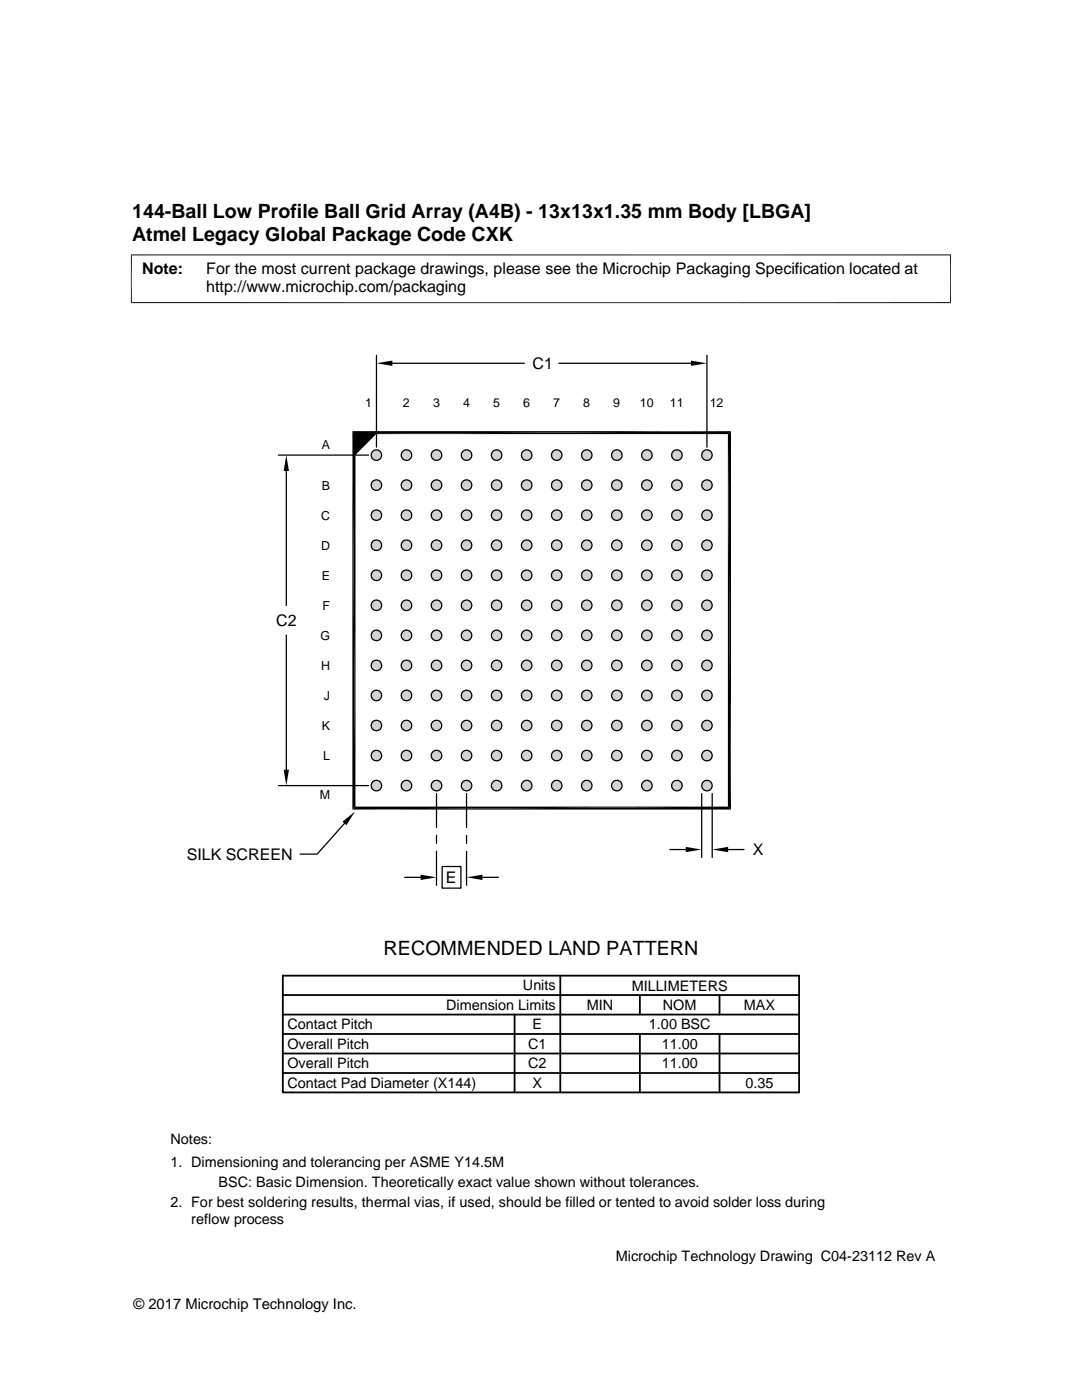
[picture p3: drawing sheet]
<svg xmlns="http://www.w3.org/2000/svg" width="216mm" height="279mm" viewBox="0 0 216 279" stroke-linecap="round" stroke-linejoin="round" font-family="sans-serif">
<defs><g id="words">
<g font-size="3.9">
<text x="26.4" y="43.5">144-Ball Low Profile Ball Grid Array (A4B) - 13x13x1.35 mm Body [LBGA]</text>
<text x="26.4" y="48">Atmel Legacy Global Package Code CXK</text>
<text x="76.5" y="190.6">RECOMMENDED LAND PATTERN</text>
</g>
<g font-size="3.2">
<text x="28.4" y="54.6">Note:</text>
<text x="41.1" y="54.6">For the most current package drawings, please see the Microchip Packaging Specification located at</text>
<text x="41.1" y="58.3">http://www.microchip.com/packaging</text>
<text x="106.3" y="73.6">C1</text>
<text x="55.1" y="124.9">C2</text>
<text x="37.3" y="171.6">SILK SCREEN</text>
<text x="150.2" y="170.7">X</text>
<text x="89" y="176.2">E</text>
</g>
<g font-size="2.9">
<text x="104.3" y="197.7">Units</text>
<text x="126" y="197.7">MILLIMETERS</text>
<text x="89" y="201.6">Dimension Limits</text>
<text x="117.1" y="201.6">MIN</text>
<text x="132.3" y="201.6">NOM</text>
<text x="148.4" y="201.6">MAX</text>
<text x="57.3" y="205.4">Contact Pitch</text>
<text x="57.3" y="209.3">Overall Pitch</text>
<text x="105.4" y="209.3">C1</text>
<text x="106.3" y="205.4">E</text>
<text x="129.5" y="205.4">1.00 BSC</text>
<text x="132" y="209.3">11.00</text>
<text x="57.3" y="213.2">Overall Pitch</text>
<text x="105.4" y="213.2">C2</text>
<text x="132" y="213.2">11.00</text>
<text x="57.3" y="217.1">Contact Pad Diameter (X144)</text>
<text x="106.3" y="217.1">X</text>
<text x="148.7" y="217.1">0.35</text>
<text x="34" y="228.3">Notes:</text>
<text x="34" y="232.9">1. Dimensioning and tolerancing per ASME Y14.5M</text>
<text x="43.6" y="236.9">BSC: Basic Dimension. Theoretically exact value shown without tolerances.</text>
<text x="34" y="241">2. For best soldering results, thermal vias, if used, should be filled or tented to avoid solder loss during</text>
<text x="38.1" y="244.3">reflow process</text>
<text x="122.9" y="251.7">Microchip Technology Drawing C04-23112 Rev A</text>
<text x="26.6" y="261.3">© 2017 Microchip Technology Inc.</text>
</g>
<g font-size="2.5">
<text x="72.9" y="81.2">1</text>
<text x="80.4" y="81.2">2</text>
<text x="86.4" y="81.2">3</text>
<text x="92.4" y="81.2">4</text>
<text x="98.4" y="81.2">5</text>
<text x="104.4" y="81.2">6</text>
<text x="110.4" y="81.2">7</text>
<text x="116.4" y="81.2">8</text>
<text x="122.4" y="81.2">9</text>
<text x="127.7" y="81.2">10</text>
<text x="133.7" y="81.2">11</text>
<text x="141.6" y="81.2">12</text>
<text x="64.2" y="89.5">A</text>
<text x="64.2" y="97.7">B</text>
<text x="64.1" y="103.7">C</text>
<text x="64.1" y="109.7">D</text>
<text x="64.2" y="115.7">E</text>
<text x="64.3" y="121.7">F</text>
<text x="63.9" y="127.7">G</text>
<text x="64.1" y="133.7">H</text>
<text x="64.6" y="139.7">J</text>
<text x="64.2" y="145.7">K</text>
<text x="64.5" y="151.7">L</text>
<text x="63.8" y="159.5">M</text>
</g>
</g></defs>
<g fill="#c0c0c0">
<path d="M75 89.8h.2z"/>
<path d="M81 89.8h.2z"/>
<path d="M87 89.8h.2z"/>
<path d="M92.9 89.8h.3z"/>
<path d="M99 89.8h.2z"/>
<path d="M104.9 89.8h.3z"/>
<path d="M110.9 89.8h.3z"/>
<path d="M116.9 89.8h.3z"/>
<path d="M122.9 89.8h.3z"/>
<path d="M128.9 89.8h.3z"/>
<path d="M134.9 89.8h.3z"/>
<path d="M140.9 89.8h.3z"/>
<path d="M140.8 89.8h.5z"/>
<path d="M140.9 89.8h.4z"/>
<path d="M134.8 89.8h.5z"/>
<path d="M134.9 89.8h.4z"/>
<path d="M128.8 89.8h.5z"/>
<path d="M128.9 89.8h.4z"/>
<path d="M122.9 89.8h.4z"/>
<path d="M116.9 89.8h.4z"/>
<path d="M110.8 89.8h.5z"/>
<path d="M110.9 89.8h.4z"/>
<path d="M104.9 89.8h.4z"/>
<path d="M98.9 89.8h.4z"/>
<path d="M99 89.8h.3z"/>
<path d="M92.9 89.8h.4z"/>
<path d="M86.9 89.8h.5z"/>
<path d="M87 89.8h.4z"/>
<path d="M80.9 89.8h.4z"/>
<path d="M81 89.8h.3z"/>
<path d="M74.9 89.8h.5z"/>
<path d="M75 89.8h.4z"/>
<path d="M140.7 89.8h.7z"/>
<path d="M140.8 89.8h.6z"/>
<path d="M134.7 89.8h.7z"/>
<path d="M134.8 89.8h.6z"/>
<path d="M128.7 89.8h.7z"/>
<path d="M128.8 89.8h.6z"/>
<path d="M122.7 89.8h.7z"/>
<path d="M122.9 89.8h.5z"/>
<path d="M116.7 89.8h.7z"/>
<path d="M116.9 89.8h.5z"/>
<path d="M110.7 89.8h.7z"/>
<path d="M110.8 89.8h.6z"/>
<path d="M104.8 89.8h.6z"/>
<path d="M104.9 89.8h.5z"/>
<path d="M98.7 89.8h.7z"/>
<path d="M98.9 89.8h.5z"/>
<path d="M92.8 89.8h.6z"/>
<path d="M92.9 89.8h.5z"/>
<path d="M86.8 89.8h.6z"/>
<path d="M80.8 89.8h.6z"/>
<path d="M80.9 89.8h.5z"/>
<path d="M74.8 89.8h.6z"/>
<path d="M140.6 89.9h.9z"/>
<path d="M140.7 89.8l.8 .1z"/>
<path d="M134.6 89.9h.9z"/>
<path d="M134.7 89.8l.8 .1z"/>
<path d="M128.7 89.9h.8z"/>
<path d="M128.7 89.8l.8 .1z"/>
<path d="M122.7 89.9h.8z"/>
<path d="M122.7 89.8l.8 .1z"/>
<path d="M116.6 89.9h.9z"/>
<path d="M116.7 89.8l.8 .1z"/>
<path d="M110.7 89.9h.8z"/>
<path d="M110.7 89.8l.8 .1z"/>
<path d="M104.7 89.9h.8z"/>
<path d="M104.8 89.8l.7 .1z"/>
<path d="M98.7 89.9h.8z"/>
<path d="M98.7 89.8l.8 .1z"/>
<path d="M92.7 89.9h.8z"/>
<path d="M92.8 89.8l.7 .1z"/>
<path d="M86.7 89.9h.8z"/>
<path d="M86.8 89.8l.7 .1z"/>
<path d="M80.7 89.9h.8z"/>
<path d="M80.8 89.8l.7 .1z"/>
<path d="M74.7 89.9h.8z"/>
<path d="M74.8 89.8l.7 .1z"/>
<path d="M140.5 89.9h1.1z"/>
<path d="M140.6 89.9h1z"/>
<path d="M134.5 89.9h1.1z"/>
<path d="M134.6 89.9h1z"/>
<path d="M128.5 89.9h1.1z"/>
<path d="M128.7 89.9h.9z"/>
<path d="M122.6 89.9h1z"/>
<path d="M122.7 89.9h.9z"/>
<path d="M116.6 89.9h1z"/>
<path d="M110.6 89.9h1z"/>
<path d="M110.7 89.9h.9z"/>
<path d="M104.6 89.9h1z"/>
<path d="M104.7 89.9h.9z"/>
<path d="M98.6 89.9h1z"/>
<path d="M98.7 89.9h.9z"/>
<path d="M92.6 89.9h1z"/>
<path d="M92.7 89.9h.9z"/>
<path d="M86.6 89.9h1z"/>
<path d="M86.7 89.9h.9z"/>
<path d="M80.6 89.9h1z"/>
<path d="M80.7 89.9h.9z"/>
<path d="M74.6 89.9h1z"/>
<path d="M74.7 89.9h.9z"/>
<path d="M140.5 90h1.2z"/>
<path d="M140.5 89.9l1.2 .1z"/>
<path d="M134.5 89.9l1.2 .1z"/>
<path d="M128.5 89.9l1.2 .1z"/>
<path d="M122.5 90h1.2z"/>
<path d="M122.6 89.9l1.1 .1z"/>
<path d="M116.5 90h1.2z"/>
<path d="M116.6 89.9l1.1 .1z"/>
<path d="M110.6 89.9l1.1 .1z"/>
<path d="M104.5 90h1.2z"/>
<path d="M104.6 89.9l1.1 .1z"/>
<path d="M98.5 90h1.2z"/>
<path d="M98.6 89.9l1.1 .1z"/>
<path d="M92.5 90h1.2z"/>
<path d="M92.6 89.9l1.1 .1z"/>
<path d="M86.6 89.9l1.1 .1z"/>
<path d="M80.5 90h1.2z"/>
<path d="M80.6 89.9l1.1 .1z"/>
<path d="M74.5 90h1.2z"/>
<path d="M74.6 89.9l1.1 .1z"/>
<path d="M140.4 90h1.4z"/>
<path d="M140.5 90h1.3z"/>
<path d="M134.4 90h1.3z"/>
<path d="M134.5 90h1.2z"/>
<path d="M128.4 90h1.4z"/>
<path d="M128.5 90h1.3z"/>
<path d="M122.4 90h1.4z"/>
<path d="M122.5 90h1.3z"/>
<path d="M116.4 90h1.4z"/>
<path d="M116.5 90h1.3z"/>
<path d="M110.4 90h1.4z"/>
<path d="M110.5 90h1.3z"/>
<path d="M104.4 90h1.4z"/>
<path d="M104.5 90h1.3z"/>
<path d="M98.4 90h1.4z"/>
<path d="M98.5 90h1.3z"/>
<path d="M92.4 90h1.4z"/>
<path d="M92.5 90h1.3z"/>
<path d="M86.4 90h1.4z"/>
<path d="M86.5 90h1.3z"/>
<path d="M80.4 90h1.4z"/>
<path d="M80.5 90h1.3z"/>
<path d="M74.4 90h1.4z"/>
<path d="M74.5 90h1.3z"/>
<path d="M140.4 90l1.4 .1z"/>
<path d="M134.4 90l1.4 .1z"/>
<path d="M128.4 90l1.4 .1z"/>
<path d="M122.4 90l1.4 .1z"/>
<path d="M116.4 90l1.4 .1z"/>
<path d="M110.4 90l1.4 .1z"/>
<path d="M104.4 90l1.5 .1z"/>
<path d="M98.4 90l1.4 .1z"/>
<path d="M92.4 90l1.5 .1z"/>
<path d="M86.4 90l1.5 .1z"/>
<path d="M80.4 90l1.5 .1z"/>
<path d="M74.4 90l1.5 .1z"/>
<path d="M140.2 90.2h1.7z"/>
<path d="M140.3 90.1l1.6 .1z"/>
<path d="M134.2 90.2h1.7z"/>
<path d="M134.3 90.1l1.6 .1z"/>
<path d="M128.3 90.1l1.6 .1z"/>
<path d="M122.3 90.1l1.6 .1z"/>
<path d="M116.2 90.2h1.7z"/>
<path d="M116.3 90.1l1.6 .1z"/>
<path d="M110.3 90.2h1.6z"/>
<path d="M110.3 90.1l1.6 .1z"/>
<path d="M104.3 90.1l1.6 .1z"/>
<path d="M98.3 90.1l1.6 .1z"/>
<path d="M92.3 90.2h1.6z"/>
<path d="M92.4 90.1l1.5 .1z"/>
<path d="M86.3 90.2h1.6z"/>
<path d="M86.4 90.1l1.5 .1z"/>
<path d="M80.3 90.1l1.6 .1z"/>
<path d="M74.4 90.1l1.5 .1z"/>
<path d="M140.2 90.2l1.7 .1z"/>
<path d="M134.2 90.2l1.8 .1z"/>
<path d="M128.2 90.2l1.8 .1h-1.8z"/>
<path d="M128.2 90.2l1.8 .1z"/>
<path d="M122.3 90.2l1.7 .1h-1.8z"/>
<path d="M122.3 90.2l1.7 .1z"/>
<path d="M116.2 90.2l1.8 .1z"/>
<path d="M110.3 90.2l1.7 .1z"/>
<path d="M104.3 90.2l1.7 .1h-1.8z"/>
<path d="M104.3 90.2l1.7 .1z"/>
<path d="M98.3 90.2l1.7 .1h-1.8z"/>
<path d="M98.3 90.2l1.7 .1z"/>
<path d="M92.3 90.2l1.7 .1z"/>
<path d="M86.3 90.2l1.7 .1z"/>
<path d="M80.3 90.2l1.7 .1h-1.8z"/>
<path d="M80.3 90.2l1.7 .1z"/>
<path d="M74.3 90.2l1.7 .1h-1.8z"/>
<path d="M74.3 90.2l1.7 .1z"/>
<path d="M140.2 90.3h1.8h-1.9z"/>
<path d="M140.2 90.3h1.8z"/>
<path d="M134.2 90.3h1.8h-1.9z"/>
<path d="M134.2 90.3h1.8z"/>
<path d="M128.2 90.3h1.8z"/>
<path d="M122.2 90.3h1.8z"/>
<path d="M116.2 90.3h1.8h-1.9z"/>
<path d="M116.2 90.3h1.8z"/>
<path d="M110.2 90.3h1.8h-1.8z"/>
<path d="M110.2 90.3h1.8z"/>
<path d="M104.2 90.3h1.8z"/>
<path d="M98.2 90.3h1.8z"/>
<path d="M92.2 90.3h1.8h-1.8z"/>
<path d="M92.2 90.3h1.8z"/>
<path d="M86.2 90.3h1.8h-1.8z"/>
<path d="M86.2 90.3h1.8z"/>
<path d="M80.2 90.3h1.8z"/>
<path d="M74.2 90.3h1.8h-1.8z"/>
<path d="M74.2 90.3h1.8z"/>
<path d="M140.1 90.3l1.9 .1h-1.9z"/>
<path d="M140.1 90.3h1.9v.1z"/>
<path d="M134.1 90.3l1.9 .1h-1.9z"/>
<path d="M134.1 90.3h1.9v.1z"/>
<path d="M128.1 90.3l1.9 .1h-1.9z"/>
<path d="M128.1 90.3h1.9v.1z"/>
<path d="M122.2 90.3l1.9 .1h-2z"/>
<path d="M122.2 90.3h1.8l.1 .1z"/>
<path d="M116.1 90.3l1.9 .1h-1.9z"/>
<path d="M116.1 90.3h1.9v.1z"/>
<path d="M110.2 90.3l1.9 .1h-2z"/>
<path d="M110.2 90.3h1.8l.1 .1z"/>
<path d="M104.2 90.3l1.9 .1h-2z"/>
<path d="M104.2 90.3h1.8l.1 .1z"/>
<path d="M98.2 90.3l1.9 .1h-2z"/>
<path d="M98.2 90.3h1.8l.1 .1z"/>
<path d="M92.2 90.3l1.9 .1h-2z"/>
<path d="M92.2 90.3h1.8l.1 .1z"/>
<path d="M86.2 90.3l1.9 .1h-2z"/>
<path d="M86.2 90.3h1.8l.1 .1z"/>
<path d="M80.2 90.3l1.9 .1h-2z"/>
<path d="M80.2 90.3h1.8l.1 .1z"/>
<path d="M74.2 90.3l1.9 .1h-2z"/>
<path d="M74.2 90.3h1.8l.1 .1z"/>
</g>
<path d="M140.1 90.5h2" fill="none" stroke="#c0c0c0" stroke-width=".2"/>
<path d="M140.1 90.4l2 .1z" fill="#c0c0c0"/>
<path d="M134.1 90.5h2" fill="none" stroke="#c0c0c0" stroke-width=".2"/>
<path d="M134.1 90.4l2 .1z" fill="#c0c0c0"/>
<path d="M128.1 90.5h2" fill="none" stroke="#c0c0c0" stroke-width=".2"/>
<path d="M128.1 90.4l2 .1z" fill="#c0c0c0"/>
<path d="M122.1 90.5h2" fill="none" stroke="#c0c0c0" stroke-width=".2"/>
<path d="M122.1 90.4l2 .1z" fill="#c0c0c0"/>
<path d="M116.1 90.5h2" fill="none" stroke="#c0c0c0" stroke-width=".2"/>
<g fill="#c0c0c0">
<path d="M116.1 90.4l2 .1z"/>
<path d="M110.1 90.4l2 .1z"/>
</g>
<path d="M104.1 90.5h2" fill="none" stroke="#c0c0c0" stroke-width=".2"/>
<path d="M104.1 90.4l2 .1z" fill="#c0c0c0"/>
<path d="M98.1 90.5h2" fill="none" stroke="#c0c0c0" stroke-width=".2"/>
<path d="M98.1 90.4l2 .1z" fill="#c0c0c0"/>
<path d="M92.1 90.5h2" fill="none" stroke="#c0c0c0" stroke-width=".2"/>
<g fill="#c0c0c0">
<path d="M92.1 90.4l2 .1z"/>
<path d="M86.1 90.4l2 .1z"/>
</g>
<path d="M80.1 90.5h2" fill="none" stroke="#c0c0c0" stroke-width=".2"/>
<path d="M80.1 90.4l2 .1z" fill="#c0c0c0"/>
<path d="M74.1 90.5h2" fill="none" stroke="#c0c0c0" stroke-width=".2"/>
<path d="M74.1 90.4l2 .1z" fill="#c0c0c0"/>
<g fill="none" stroke="#c0c0c0" stroke-width=".2">
<path d="M74.1 90.7h2.1M74.1 90.8h2.1M74.1 90.9h2.1M74.1 91h2.1M74.1 90.6h2M74.1 91.1h2M80.1 90.7h2M80.1 90.8h2M80.1 90.9h2M80.1 91h2M80.1 90.6h2M80.1 91.1h2"/>
<path d="M86.1 90.7h2M86.1 90.8h2.1M86.1 90.9h2.1M86.1 91h2M86.1 90.6h2M86.1 91.1h2M92.1 90.7h2M92.1 90.8h2M92.1 90.9h2M92.1 91h2M92.1 90.6h2M92.1 91.1h2"/>
<path d="M98 90.7h2.1M98 90.8h2.1M98 90.9h2.1M98 91h2.1M98.1 91.1h2M98.1 90.6h2M104.1 90.7h2M104.1 90.8h2M104.1 90.9h2M104.1 91h2M104.1 91.1h2M104.1 90.6h2"/>
<path d="M110 90.7h2.1M110 90.8h2.1M110 90.9h2.1M110 91h2.1M110.1 90.6h2M110.1 91.1h2M116 90.7h2.1M116 90.8h2.1M116 90.9h2.1M116 91h2.1M116.1 91.1h2M116.1 90.6h2"/>
<path d="M122 90.7h2.1M122 90.8h2.1M122 90.9h2.1M122 91h2.1M122 91.1h2.1M122 90.6h2.1M128 90.6h2.1M128 90.7h2.1M128 90.8h2.1M128 90.9h2.1M128 91h2.1M128 91.1h2.1"/>
<path d="M134 90.7h2.1M134 90.8h2.1M134 90.9h2.1M134 91h2.1M134 91.1h2.1M134 90.6h2.1M140 90.7h2.1M140 90.8h2.1M140 90.9h2.1M140 91h2.1M140 91.1h2.1M140 90.6h2.1"/>
</g>
<path d="M140.1 91.1l1.9 .1z" fill="#c0c0c0"/>
<path d="M140.1 91.2h2" fill="none" stroke="#c0c0c0" stroke-width=".2"/>
<path d="M134.1 91.1l1.9 .1z" fill="#c0c0c0"/>
<path d="M134.1 91.2h2" fill="none" stroke="#c0c0c0" stroke-width=".2"/>
<path d="M128.1 91.1l1.9 .1z" fill="#c0c0c0"/>
<path d="M128.1 91.2h2" fill="none" stroke="#c0c0c0" stroke-width=".2"/>
<path d="M122.1 91.1l2 .1z" fill="#c0c0c0"/>
<path d="M122.1 91.2h2" fill="none" stroke="#c0c0c0" stroke-width=".2"/>
<path d="M116.1 91.1l1.9 .1z" fill="#c0c0c0"/>
<path d="M116.1 91.2h2" fill="none" stroke="#c0c0c0" stroke-width=".2"/>
<g fill="#c0c0c0">
<path d="M110.1 91.1l2 .1z"/>
<path d="M110.1 91.1h2z"/>
<path d="M104.1 91.1l2 .1z"/>
</g>
<path d="M104.1 91.2h2" fill="none" stroke="#c0c0c0" stroke-width=".2"/>
<path d="M98.1 91.1l2 .1z" fill="#c0c0c0"/>
<path d="M98.1 91.2h2" fill="none" stroke="#c0c0c0" stroke-width=".2"/>
<path d="M92.1 91.1l2 .1z" fill="#c0c0c0"/>
<path d="M92.1 91.2h2" fill="none" stroke="#c0c0c0" stroke-width=".2"/>
<g fill="#c0c0c0">
<path d="M86.1 91.1l2 .1z"/>
<path d="M86.1 91.1h2z"/>
<path d="M80.1 91.1l2 .1z"/>
</g>
<path d="M80.1 91.2h2" fill="none" stroke="#c0c0c0" stroke-width=".2"/>
<path d="M74.1 91.1l2 .1z" fill="#c0c0c0"/>
<path d="M74.1 91.2h2" fill="none" stroke="#c0c0c0" stroke-width=".2"/>
<g fill="#c0c0c0">
<path d="M140.1 91.2l1.9 .1h-1.9z"/>
<path d="M140.1 91.2h1.9v.1z"/>
<path d="M134.1 91.2l1.9 .1h-1.9z"/>
<path d="M134.1 91.2h1.9v.1z"/>
<path d="M128.1 91.2l1.9 .1h-1.9z"/>
<path d="M128.1 91.2h1.9v.1z"/>
<path d="M122.1 91.2l1.9 .1h-1.8z"/>
<path d="M122.1 91.2h2l-.1 .1z"/>
<path d="M116.1 91.2l1.9 .1h-1.9z"/>
<path d="M116.1 91.2h1.9v.1z"/>
<path d="M110.1 91.2l1.9 .1h-1.8z"/>
<path d="M110.1 91.2h2l-.1 .1z"/>
<path d="M104.1 91.2l1.9 .1h-1.8z"/>
<path d="M104.1 91.2h2l-.1 .1z"/>
<path d="M98.1 91.2l1.9 .1h-1.8z"/>
<path d="M98.1 91.2h2l-.1 .1z"/>
<path d="M92.1 91.2l1.9 .1h-1.8z"/>
<path d="M92.1 91.2h2l-.1 .1z"/>
<path d="M86.1 91.2l1.9 .1h-1.8z"/>
<path d="M86.1 91.2h2l-.1 .1z"/>
<path d="M80.1 91.2l1.9 .1h-1.8z"/>
<path d="M80.1 91.2h2l-.1 .1z"/>
<path d="M74.1 91.2l1.9 .1h-1.8z"/>
<path d="M74.1 91.2h2l-.1 .1z"/>
<path d="M140.1 91.3l1.8 .1z"/>
<path d="M140.1 91.3h1.9z"/>
<path d="M134.1 91.3l1.9 .1z"/>
<path d="M134.1 91.3h1.9z"/>
<path d="M128.1 91.3l1.9 .1z"/>
<path d="M128.1 91.3h1.9z"/>
<path d="M122.2 91.3l1.8 .1z"/>
<path d="M122.2 91.3h1.8z"/>
<path d="M116.1 91.3l1.9 .1z"/>
<path d="M116.1 91.3h1.9z"/>
<path d="M110.2 91.3l1.8 .1z"/>
<path d="M110.2 91.3h1.8z"/>
<path d="M104.2 91.3l1.8 .1z"/>
<path d="M104.2 91.3h1.8z"/>
<path d="M98.2 91.3l1.8 .1z"/>
<path d="M98.2 91.3h1.8z"/>
<path d="M92.2 91.3l1.8 .1z"/>
<path d="M92.2 91.3h1.8z"/>
<path d="M86.2 91.3l1.8 .1z"/>
<path d="M86.2 91.3h1.8z"/>
<path d="M80.2 91.3l1.8 .1z"/>
<path d="M80.2 91.3h1.8z"/>
<path d="M74.2 91.3l1.8 .1z"/>
<path d="M74.2 91.3h1.8z"/>
<path d="M140.2 91.4l1.7 .1z"/>
<path d="M140.2 91.4h1.7z"/>
<path d="M134.2 91.4l1.7 .1z"/>
<path d="M134.2 91.4h1.8z"/>
<path d="M128.2 91.4l1.7 .1z"/>
<path d="M128.2 91.4h1.8z"/>
<path d="M122.2 91.4l1.7 .1z"/>
<path d="M122.2 91.4h1.8z"/>
<path d="M116.2 91.4l1.7 .1z"/>
<path d="M116.2 91.4h1.8z"/>
<path d="M110.2 91.4l1.7 .1z"/>
<path d="M110.2 91.4h1.8z"/>
<path d="M104.2 91.4l1.7 .1z"/>
<path d="M104.2 91.4h1.8z"/>
<path d="M98.2 91.4l1.7 .1z"/>
<path d="M98.2 91.4h1.8z"/>
<path d="M92.2 91.4l1.7 .1z"/>
<path d="M92.2 91.4h1.8z"/>
<path d="M86.2 91.4l1.7 .1z"/>
<path d="M86.2 91.4h1.8z"/>
<path d="M80.2 91.4l1.7 .1z"/>
<path d="M80.2 91.4h1.8z"/>
<path d="M74.2 91.4l1.7 .1z"/>
<path d="M74.2 91.4h1.8z"/>
<path d="M140.2 91.5h1.6z"/>
<path d="M140.2 91.5h1.7z"/>
<path d="M134.2 91.5h1.6z"/>
<path d="M134.2 91.5h1.7z"/>
<path d="M128.2 91.5h1.6z"/>
<path d="M128.2 91.5h1.7z"/>
<path d="M122.3 91.5h1.5z"/>
<path d="M122.3 91.5h1.6z"/>
<path d="M116.2 91.5h1.6z"/>
<path d="M116.2 91.5h1.7z"/>
<path d="M110.3 91.5h1.5z"/>
<path d="M110.3 91.5h1.6z"/>
<path d="M104.3 91.5h1.6z"/>
<path d="M98.3 91.5h1.5z"/>
<path d="M98.3 91.5h1.6z"/>
<path d="M92.3 91.5h1.6z"/>
<path d="M86.3 91.5h1.6z"/>
<path d="M80.3 91.5h1.6z"/>
<path d="M74.3 91.5h1.6z"/>
<path d="M140.3 91.5l1.5 .1z"/>
<path d="M140.3 91.5h1.5z"/>
<path d="M134.3 91.5l1.4 .1z"/>
<path d="M134.3 91.5h1.5z"/>
<path d="M128.3 91.5l1.5 .1z"/>
<path d="M128.3 91.5h1.5z"/>
<path d="M122.3 91.5l1.5 .1z"/>
<path d="M116.3 91.5l1.5 .1z"/>
<path d="M116.3 91.5h1.5z"/>
<path d="M110.3 91.5l1.5 .1z"/>
<path d="M104.3 91.5l1.5 .1z"/>
<path d="M98.3 91.5l1.5 .1z"/>
<path d="M92.4 91.5l1.4 .1z"/>
<path d="M92.4 91.5h1.5z"/>
<path d="M86.4 91.5l1.4 .1z"/>
<path d="M86.4 91.5h1.5z"/>
<path d="M80.3 91.5l1.5 .1z"/>
<path d="M74.4 91.5l1.4 .1z"/>
<path d="M74.4 91.5h1.5z"/>
<path d="M140.4 91.6l1.3 .1z"/>
<path d="M140.4 91.6h1.4z"/>
<path d="M134.4 91.6l1.3 .1z"/>
<path d="M134.4 91.6h1.3z"/>
<path d="M128.4 91.6l1.3 .1z"/>
<path d="M128.4 91.6h1.4z"/>
<path d="M122.4 91.6l1.3 .1z"/>
<path d="M122.4 91.6h1.4z"/>
<path d="M116.4 91.6l1.3 .1z"/>
<path d="M116.4 91.6h1.4z"/>
<path d="M110.4 91.6l1.3 .1z"/>
<path d="M110.4 91.6h1.4z"/>
<path d="M104.4 91.6l1.3 .1z"/>
<path d="M104.4 91.6h1.4z"/>
<path d="M98.4 91.6l1.3 .1z"/>
<path d="M98.4 91.6h1.4z"/>
<path d="M92.4 91.6l1.3 .1z"/>
<path d="M92.4 91.6h1.4z"/>
<path d="M86.4 91.6l1.3 .1z"/>
<path d="M86.4 91.6h1.4z"/>
<path d="M80.4 91.6l1.3 .1z"/>
<path d="M80.4 91.6h1.4z"/>
<path d="M74.4 91.6l1.3 .1z"/>
<path d="M74.4 91.6h1.4z"/>
<path d="M140.5 91.7h1.1z"/>
<path d="M140.5 91.7h1.2z"/>
<path d="M134.5 91.7h1.1z"/>
<path d="M134.5 91.7h1.2z"/>
<path d="M128.5 91.7h1.1z"/>
<path d="M128.5 91.7h1.2z"/>
<path d="M122.5 91.7h1.1z"/>
<path d="M122.5 91.7h1.2z"/>
<path d="M116.5 91.7h1.1z"/>
<path d="M116.5 91.7h1.2z"/>
<path d="M110.5 91.7h1.1z"/>
<path d="M110.5 91.7h1.2z"/>
<path d="M104.5 91.7h1.1z"/>
<path d="M104.5 91.7h1.2z"/>
<path d="M98.5 91.7h1.1z"/>
<path d="M98.5 91.7h1.2z"/>
<path d="M92.5 91.7h1.1z"/>
<path d="M92.5 91.7h1.2z"/>
<path d="M86.5 91.7h1.1z"/>
<path d="M86.5 91.7h1.2z"/>
<path d="M80.5 91.7h1.1z"/>
<path d="M80.5 91.7h1.2z"/>
<path d="M74.5 91.7h1.1z"/>
<path d="M74.5 91.7h1.2z"/>
<path d="M140.5 91.7l1 .1z"/>
<path d="M134.5 91.7l1 .1z"/>
<path d="M128.5 91.7l1 .1z"/>
<path d="M122.6 91.7l.9 .1z"/>
<path d="M122.6 91.7h1z"/>
<path d="M116.6 91.7l.9 .1z"/>
<path d="M116.6 91.7h1z"/>
<path d="M110.6 91.7l.9 .1z"/>
<path d="M110.6 91.7h1z"/>
<path d="M104.6 91.7l.9 .1z"/>
<path d="M104.6 91.7h1z"/>
<path d="M98.6 91.7l.9 .1z"/>
<path d="M98.6 91.7h1z"/>
<path d="M92.6 91.7l.9 .1z"/>
<path d="M92.6 91.7h1z"/>
<path d="M86.6 91.7l.9 .1z"/>
<path d="M86.6 91.7h1z"/>
<path d="M80.6 91.7l.9 .1z"/>
<path d="M80.6 91.7h1z"/>
<path d="M74.6 91.7l.9 .1z"/>
<path d="M74.6 91.7h1z"/>
<path d="M140.6 91.8h.8z"/>
<path d="M140.6 91.8h.9z"/>
<path d="M134.6 91.8h.8z"/>
<path d="M134.6 91.8h.9z"/>
<path d="M128.7 91.8h.7z"/>
<path d="M128.7 91.8h.8z"/>
<path d="M122.7 91.8h.7z"/>
<path d="M122.7 91.8h.8z"/>
<path d="M116.6 91.8h.8z"/>
<path d="M116.6 91.8h.9z"/>
<path d="M110.7 91.8h.7z"/>
<path d="M110.7 91.8h.8z"/>
<path d="M104.7 91.8h.7z"/>
<path d="M104.7 91.8h.8z"/>
<path d="M98.7 91.8h.7z"/>
<path d="M98.7 91.8h.8z"/>
<path d="M92.7 91.8h.7z"/>
<path d="M92.7 91.8h.8z"/>
<path d="M86.7 91.8h.7z"/>
<path d="M86.7 91.8h.8z"/>
<path d="M80.7 91.8h.7z"/>
<path d="M80.7 91.8h.8z"/>
<path d="M74.7 91.8h.7z"/>
<path d="M74.7 91.8h.8z"/>
<path d="M140.7 91.8h.6z"/>
<path d="M140.7 91.8h.7z"/>
<path d="M134.7 91.8h.6z"/>
<path d="M134.7 91.8h.7z"/>
<path d="M128.7 91.8h.6z"/>
<path d="M122.7 91.8h.6z"/>
<path d="M116.7 91.8h.6z"/>
<path d="M116.7 91.8h.7z"/>
<path d="M110.7 91.8h.6z"/>
<path d="M104.8 91.8h.5z"/>
<path d="M104.8 91.8h.6z"/>
<path d="M98.7 91.8h.6z"/>
<path d="M92.8 91.8h.5z"/>
<path d="M92.8 91.8h.6z"/>
<path d="M86.8 91.8h.6z"/>
<path d="M80.8 91.8h.5z"/>
<path d="M80.8 91.8h.6z"/>
<path d="M74.8 91.8h.6z"/>
<path d="M75 91.9h.2z"/>
<path d="M81 91.9h.2z"/>
<path d="M87 91.9h.2z"/>
<path d="M92.9 91.9h.3z"/>
<path d="M99 91.9h.2z"/>
<path d="M104.9 91.9h.3z"/>
<path d="M110.9 91.9h.3z"/>
<path d="M116.9 91.9h.3z"/>
<path d="M122.9 91.9h.3z"/>
<path d="M128.9 91.9h.3z"/>
<path d="M134.9 91.9h.3z"/>
<path d="M140.9 91.9h.3z"/>
<path d="M140.8 91.8l.4 .1z"/>
<path d="M140.8 91.8h.5z"/>
<path d="M134.8 91.8l.4 .1z"/>
<path d="M134.8 91.8h.5z"/>
<path d="M128.8 91.8l.4 .1z"/>
<path d="M128.8 91.8h.5z"/>
<path d="M122.9 91.8l.3 .1z"/>
<path d="M122.9 91.8h.4z"/>
<path d="M116.9 91.8l.3 .1z"/>
<path d="M116.9 91.8h.4z"/>
<path d="M110.8 91.8l.4 .1z"/>
<path d="M110.8 91.8h.5z"/>
<path d="M104.9 91.8l.3 .1z"/>
<path d="M104.9 91.8h.4z"/>
<path d="M98.9 91.8l.3 .1z"/>
<path d="M98.9 91.8h.4z"/>
<path d="M92.9 91.8l.3 .1z"/>
<path d="M92.9 91.8h.4z"/>
<path d="M86.9 91.8l.3 .1z"/>
<path d="M86.9 91.8h.5z"/>
<path d="M80.9 91.8l.3 .1z"/>
<path d="M80.9 91.8h.4z"/>
<path d="M74.9 91.8l.3 .1z"/>
<path d="M74.9 91.8h.5z"/>
<path d="M75 95.8h.2z"/>
<path d="M81 95.8h.2z"/>
<path d="M87 95.8h.2z"/>
<path d="M92.9 95.8h.3z"/>
<path d="M99 95.8h.2z"/>
<path d="M104.9 95.8h.3z"/>
<path d="M110.9 95.8h.3z"/>
<path d="M116.9 95.8h.3z"/>
<path d="M122.9 95.8h.3z"/>
<path d="M128.9 95.8h.3z"/>
<path d="M134.9 95.8h.3z"/>
<path d="M140.9 95.8h.3z"/>
<path d="M140.8 95.8h.5z"/>
<path d="M140.9 95.8h.4z"/>
<path d="M134.8 95.8h.5z"/>
<path d="M134.9 95.8h.4z"/>
<path d="M128.8 95.8h.5z"/>
<path d="M128.9 95.8h.4z"/>
<path d="M122.9 95.8h.4z"/>
<path d="M116.9 95.8h.4z"/>
<path d="M110.8 95.8h.5z"/>
<path d="M110.9 95.8h.4z"/>
<path d="M104.9 95.8h.4z"/>
<path d="M98.9 95.8h.4z"/>
<path d="M99 95.8h.3z"/>
<path d="M92.9 95.8h.4z"/>
<path d="M86.9 95.8h.5z"/>
<path d="M87 95.8h.4z"/>
<path d="M80.9 95.8h.4z"/>
<path d="M81 95.8h.3z"/>
<path d="M74.9 95.8h.5z"/>
<path d="M75 95.8h.4z"/>
<path d="M140.7 95.8h.7z"/>
<path d="M140.8 95.8h.6z"/>
<path d="M134.7 95.8h.7z"/>
<path d="M134.8 95.8h.6z"/>
<path d="M128.7 95.8h.7z"/>
<path d="M128.8 95.8h.6z"/>
<path d="M122.7 95.8h.7z"/>
<path d="M122.9 95.8h.5z"/>
<path d="M116.7 95.8h.7z"/>
<path d="M116.9 95.8h.5z"/>
<path d="M110.7 95.8h.7z"/>
<path d="M110.8 95.8h.6z"/>
<path d="M104.8 95.8h.6z"/>
<path d="M104.9 95.8h.5z"/>
<path d="M98.7 95.8h.7z"/>
<path d="M98.9 95.8h.5z"/>
<path d="M92.8 95.8h.6z"/>
<path d="M92.9 95.8h.5z"/>
<path d="M86.8 95.8h.6z"/>
<path d="M80.8 95.8h.6z"/>
<path d="M80.9 95.8h.5z"/>
<path d="M74.8 95.8h.6z"/>
<path d="M140.6 95.9h.9z"/>
<path d="M140.7 95.8l.8 .1z"/>
<path d="M134.6 95.9h.9z"/>
<path d="M134.7 95.8l.8 .1z"/>
<path d="M128.7 95.9h.8z"/>
<path d="M128.7 95.8l.8 .1z"/>
<path d="M122.7 95.9h.8z"/>
<path d="M122.7 95.8l.8 .1z"/>
<path d="M116.6 95.9h.9z"/>
<path d="M116.7 95.8l.8 .1z"/>
<path d="M110.7 95.9h.8z"/>
<path d="M110.7 95.8l.8 .1z"/>
<path d="M104.7 95.9h.8z"/>
<path d="M104.8 95.8l.7 .1z"/>
<path d="M98.7 95.9h.8z"/>
<path d="M98.7 95.8l.8 .1z"/>
<path d="M92.7 95.9h.8z"/>
<path d="M92.8 95.8l.7 .1z"/>
<path d="M86.7 95.9h.8z"/>
<path d="M86.8 95.8l.7 .1z"/>
<path d="M80.7 95.9h.8z"/>
<path d="M80.8 95.8l.7 .1z"/>
<path d="M74.7 95.9h.8z"/>
<path d="M74.8 95.8l.7 .1z"/>
<path d="M140.5 95.9h1.1z"/>
<path d="M140.6 95.9h1z"/>
<path d="M134.5 95.9h1.1z"/>
<path d="M134.6 95.9h1z"/>
<path d="M128.5 95.9h1.1z"/>
<path d="M128.7 95.9h.9z"/>
<path d="M122.6 95.9h1z"/>
<path d="M122.7 95.9h.9z"/>
<path d="M116.6 95.9h1z"/>
<path d="M110.6 95.9h1z"/>
<path d="M110.7 95.9h.9z"/>
<path d="M104.6 95.9h1z"/>
<path d="M104.7 95.9h.9z"/>
<path d="M98.6 95.9h1z"/>
<path d="M98.7 95.9h.9z"/>
<path d="M92.6 95.9h1z"/>
<path d="M92.7 95.9h.9z"/>
<path d="M86.6 95.9h1z"/>
<path d="M86.7 95.9h.9z"/>
<path d="M80.6 95.9h1z"/>
<path d="M80.7 95.9h.9z"/>
<path d="M74.6 95.9h1z"/>
<path d="M74.7 95.9h.9z"/>
<path d="M140.5 96h1.2z"/>
<path d="M140.5 95.9l1.2 .1z"/>
<path d="M134.5 95.9l1.2 .1z"/>
<path d="M128.5 95.9l1.2 .1z"/>
<path d="M122.5 96h1.2z"/>
<path d="M122.6 95.9l1.1 .1z"/>
<path d="M116.5 96h1.2z"/>
<path d="M116.6 95.9l1.1 .1z"/>
<path d="M110.6 95.9l1.1 .1z"/>
<path d="M104.5 96h1.2z"/>
<path d="M104.6 95.9l1.1 .1z"/>
<path d="M98.5 96h1.2z"/>
<path d="M98.6 95.9l1.1 .1z"/>
<path d="M92.5 96h1.2z"/>
<path d="M92.6 95.9l1.1 .1z"/>
<path d="M86.6 95.9l1.1 .1z"/>
<path d="M80.5 96h1.2z"/>
<path d="M80.6 95.9l1.1 .1z"/>
<path d="M74.5 96h1.2z"/>
<path d="M74.6 95.9l1.1 .1z"/>
<path d="M140.4 96h1.4z"/>
<path d="M140.5 96h1.3z"/>
<path d="M134.4 96h1.3z"/>
<path d="M134.5 96h1.2z"/>
<path d="M128.4 96h1.4z"/>
<path d="M128.5 96h1.3z"/>
<path d="M122.4 96h1.4z"/>
<path d="M122.5 96h1.3z"/>
<path d="M116.4 96h1.4z"/>
<path d="M116.5 96h1.3z"/>
<path d="M110.4 96h1.4z"/>
<path d="M110.5 96h1.3z"/>
<path d="M104.4 96h1.4z"/>
<path d="M104.5 96h1.3z"/>
<path d="M98.4 96h1.4z"/>
<path d="M98.5 96h1.3z"/>
<path d="M92.4 96h1.4z"/>
<path d="M92.5 96h1.3z"/>
<path d="M86.4 96h1.4z"/>
<path d="M86.5 96h1.3z"/>
<path d="M80.4 96h1.4z"/>
<path d="M80.5 96h1.3z"/>
<path d="M74.4 96h1.4z"/>
<path d="M74.5 96h1.3z"/>
<path d="M140.4 96l1.4 .1z"/>
<path d="M134.4 96l1.4 .1z"/>
<path d="M128.4 96l1.4 .1z"/>
<path d="M122.4 96l1.4 .1z"/>
<path d="M116.4 96l1.4 .1z"/>
<path d="M110.4 96l1.4 .1z"/>
<path d="M104.4 96l1.5 .1z"/>
<path d="M98.4 96l1.4 .1z"/>
<path d="M92.4 96l1.5 .1z"/>
<path d="M86.4 96l1.5 .1z"/>
<path d="M80.4 96l1.5 .1z"/>
<path d="M74.4 96l1.5 .1z"/>
<path d="M140.3 96.1l1.6 .1h-1.7z"/>
<path d="M140.3 96.1l1.6 .1z"/>
<path d="M134.2 96.2h1.7z"/>
<path d="M134.3 96.1l1.6 .1z"/>
<path d="M128.3 96.1l1.6 .1h-1.7z"/>
<path d="M128.3 96.1l1.6 .1z"/>
<path d="M122.3 96.1l1.6 .1h-1.6z"/>
<path d="M122.3 96.1l1.6 .1z"/>
<path d="M116.3 96.1l1.6 .1h-1.7z"/>
<path d="M116.3 96.1l1.6 .1z"/>
<path d="M110.3 96.1l1.6 .1h-1.6z"/>
<path d="M110.3 96.1l1.6 .1z"/>
<path d="M104.3 96.1l1.6 .1h-1.6z"/>
<path d="M104.3 96.1l1.6 .1z"/>
<path d="M98.3 96.1l1.6 .1h-1.6z"/>
<path d="M98.3 96.1l1.6 .1z"/>
<path d="M92.4 96.1l1.5 .1h-1.6z"/>
<path d="M92.4 96.1l1.5 .1z"/>
<path d="M86.4 96.1l1.5 .1h-1.6z"/>
<path d="M86.4 96.1l1.5 .1z"/>
<path d="M80.3 96.1l1.6 .1h-1.6z"/>
<path d="M80.3 96.1l1.6 .1z"/>
<path d="M74.4 96.1l1.5 .1h-1.6z"/>
<path d="M74.4 96.1l1.5 .1z"/>
<path d="M140.2 96.2h1.7z"/>
<path d="M134.2 96.2h1.8z"/>
<path d="M128.2 96.2h1.8z"/>
<path d="M122.3 96.2h1.7z"/>
<path d="M116.2 96.2h1.8z"/>
<path d="M110.3 96.2h1.7z"/>
<path d="M104.3 96.2h1.7z"/>
<path d="M98.3 96.2h1.7z"/>
<path d="M92.3 96.2h1.7z"/>
<path d="M86.3 96.2h1.7z"/>
<path d="M80.3 96.2h1.7z"/>
<path d="M74.3 96.2h1.7z"/>
<path d="M140.2 96.2l1.8 .2h-1.9z"/>
<path d="M140.2 96.2h1.7l.1 .2z"/>
<path d="M134.2 96.2l1.8 .2h-1.9z"/>
<path d="M134.2 96.2h1.8v.2z"/>
<path d="M128.2 96.2l1.8 .2h-1.9z"/>
<path d="M128.2 96.2h1.8v.2z"/>
<path d="M122.2 96.2l1.8 .2h-1.8z"/>
<path d="M122.2 96.2h1.8v.2z"/>
<path d="M116.2 96.2l1.8 .2h-1.9z"/>
<path d="M116.2 96.2h1.8v.2z"/>
<path d="M110.2 96.2l1.8 .2h-1.8z"/>
<path d="M110.2 96.2h1.8v.2z"/>
<path d="M104.2 96.2l1.8 .2h-1.8z"/>
<path d="M104.2 96.2h1.8v.2z"/>
<path d="M98.2 96.2l1.8 .2h-1.8z"/>
<path d="M98.2 96.2h1.8v.2z"/>
<path d="M92.2 96.2l1.8 .2h-1.8z"/>
<path d="M92.2 96.2h1.8v.2z"/>
<path d="M86.2 96.2l1.8 .2h-1.8z"/>
<path d="M86.2 96.2h1.8v.2z"/>
<path d="M80.2 96.2l1.8 .2h-1.8z"/>
<path d="M80.2 96.2h1.8v.2z"/>
<path d="M74.2 96.2l1.8 .2h-1.8z"/>
<path d="M74.2 96.2h1.8v.2z"/>
<path d="M140.1 96.4h1.9z"/>
<path d="M134.1 96.4h1.9z"/>
<path d="M128.1 96.4h1.9z"/>
<path d="M122.2 96.4h1.9z"/>
<path d="M116.1 96.4h1.9z"/>
<path d="M110.2 96.4h1.9z"/>
<path d="M104.2 96.4h1.9z"/>
<path d="M98.2 96.4h1.9z"/>
<path d="M92.2 96.4h1.9z"/>
<path d="M86.2 96.4h1.9z"/>
<path d="M80.2 96.4h1.9z"/>
<path d="M74.2 96.4h1.9z"/>
</g>
<path d="M140.1 96.5h2" fill="none" stroke="#c0c0c0" stroke-width=".2"/>
<path d="M140.1 96.4l2 .1z" fill="#c0c0c0"/>
<path d="M134.1 96.5h2" fill="none" stroke="#c0c0c0" stroke-width=".2"/>
<path d="M134.1 96.4l2 .1z" fill="#c0c0c0"/>
<path d="M128.1 96.5h2" fill="none" stroke="#c0c0c0" stroke-width=".2"/>
<path d="M128.1 96.4l2 .1z" fill="#c0c0c0"/>
<path d="M122.1 96.5h2" fill="none" stroke="#c0c0c0" stroke-width=".2"/>
<path d="M122.1 96.4l2 .1z" fill="#c0c0c0"/>
<path d="M116.1 96.5h2" fill="none" stroke="#c0c0c0" stroke-width=".2"/>
<g fill="#c0c0c0">
<path d="M116.1 96.4l2 .1z"/>
<path d="M110.1 96.4l2 .1z"/>
</g>
<path d="M104.1 96.5h2" fill="none" stroke="#c0c0c0" stroke-width=".2"/>
<path d="M104.1 96.4l2 .1z" fill="#c0c0c0"/>
<path d="M98.1 96.5h2" fill="none" stroke="#c0c0c0" stroke-width=".2"/>
<path d="M98.1 96.4l2 .1z" fill="#c0c0c0"/>
<path d="M92.1 96.5h2" fill="none" stroke="#c0c0c0" stroke-width=".2"/>
<g fill="#c0c0c0">
<path d="M92.1 96.4l2 .1z"/>
<path d="M86.1 96.4l2 .1z"/>
</g>
<path d="M80.1 96.5h2" fill="none" stroke="#c0c0c0" stroke-width=".2"/>
<path d="M80.1 96.4l2 .1z" fill="#c0c0c0"/>
<path d="M74.1 96.5h2" fill="none" stroke="#c0c0c0" stroke-width=".2"/>
<path d="M74.1 96.4l2 .1z" fill="#c0c0c0"/>
<g fill="none" stroke="#c0c0c0" stroke-width=".2">
<path d="M74.1 96.7h2.1M74.1 96.8h2.1M74.1 96.9h2.1M74.1 97h2.1M74.1 96.6h2M74.1 97.1h2M80.1 96.7h2M80.1 96.8h2M80.1 96.9h2M80.1 97h2M80.1 96.6h2M80.1 97.1h2"/>
<path d="M86.1 96.7h2M86.1 96.8h2.1M86.1 96.9h2.1M86.1 97h2M86.1 96.6h2M86.1 97.1h2M92.1 96.7h2M92.1 96.8h2M92.1 96.9h2M92.1 97h2M92.1 96.6h2M92.1 97.1h2"/>
<path d="M98 96.7h2.1M98 96.8h2.1M98 96.9h2.1M98 97h2.1M98.1 97.1h2M98.1 96.6h2M104.1 96.7h2M104.1 96.8h2M104.1 96.9h2M104.1 97h2M104.1 97.1h2M104.1 96.6h2"/>
<path d="M110 96.7h2.1M110 96.8h2.1M110 96.9h2.1M110 97h2.1M110.1 96.6h2M110.1 97.1h2M116 96.7h2.1M116 96.8h2.1M116 96.9h2.1M116 97h2.1M116.1 97.1h2M116.1 96.6h2"/>
<path d="M122 96.7h2.1M122 96.8h2.1M122 96.9h2.1M122 97h2.1M122 97.1h2.1M122 96.6h2.1M128 96.6h2.1M128 96.7h2.1M128 96.8h2.1M128 96.9h2.1M128 97h2.1M128 97.1h2.1"/>
<path d="M134 96.7h2.1M134 96.8h2.1M134 96.9h2.1M134 97h2.1M134 97.1h2.1M134 96.6h2.1M140 96.7h2.1M140 96.8h2.1M140 96.9h2.1M140 97h2.1M140 97.1h2.1M140 96.6h2.1"/>
</g>
<path d="M140.1 97.1l1.9 .1h-1.9z" fill="#c0c0c0"/>
<path d="M140.1 97.2h2" fill="none" stroke="#c0c0c0" stroke-width=".2"/>
<path d="M134.1 97.1l1.9 .1h-1.9z" fill="#c0c0c0"/>
<path d="M134.1 97.2h2" fill="none" stroke="#c0c0c0" stroke-width=".2"/>
<path d="M128.1 97.1l1.9 .1h-1.9z" fill="#c0c0c0"/>
<path d="M128.1 97.2h2" fill="none" stroke="#c0c0c0" stroke-width=".2"/>
<path d="M122.1 97.1l2 .1h-2z" fill="#c0c0c0"/>
<path d="M122.1 97.2h2" fill="none" stroke="#c0c0c0" stroke-width=".2"/>
<path d="M116.1 97.1l1.9 .1h-1.9z" fill="#c0c0c0"/>
<path d="M116.1 97.2h2" fill="none" stroke="#c0c0c0" stroke-width=".2"/>
<g fill="#c0c0c0">
<path d="M110.1 97.1l2 .1h-2z"/>
<path d="M110.1 97.1h2v.1z"/>
<path d="M104.1 97.1l2 .1h-2z"/>
</g>
<path d="M104.1 97.2h2" fill="none" stroke="#c0c0c0" stroke-width=".2"/>
<path d="M98.1 97.1l2 .1h-2z" fill="#c0c0c0"/>
<path d="M98.1 97.2h2" fill="none" stroke="#c0c0c0" stroke-width=".2"/>
<path d="M92.1 97.1l2 .1h-2z" fill="#c0c0c0"/>
<path d="M92.1 97.2h2" fill="none" stroke="#c0c0c0" stroke-width=".2"/>
<g fill="#c0c0c0">
<path d="M86.1 97.1l2 .1h-2z"/>
<path d="M86.1 97.1h2v.1z"/>
<path d="M80.1 97.1l2 .1h-2z"/>
</g>
<path d="M80.1 97.2h2" fill="none" stroke="#c0c0c0" stroke-width=".2"/>
<path d="M74.1 97.1l2 .1h-2z" fill="#c0c0c0"/>
<path d="M74.1 97.2h2" fill="none" stroke="#c0c0c0" stroke-width=".2"/>
<g fill="#c0c0c0">
<path d="M140.1 97.2l1.9 .1z"/>
<path d="M140.1 97.2h1.9z"/>
<path d="M134.1 97.2l1.9 .1z"/>
<path d="M134.1 97.2h1.9z"/>
<path d="M128.1 97.2l1.9 .1z"/>
<path d="M128.1 97.2h1.9z"/>
<path d="M122.1 97.2l1.9 .1z"/>
<path d="M122.1 97.2h2z"/>
<path d="M116.1 97.2l1.9 .1z"/>
<path d="M116.1 97.2h1.9z"/>
<path d="M110.1 97.2l1.9 .1z"/>
<path d="M110.1 97.2h2z"/>
<path d="M104.1 97.2l1.9 .1z"/>
<path d="M104.1 97.2h2z"/>
<path d="M98.1 97.2l1.9 .1z"/>
<path d="M98.1 97.2h2z"/>
<path d="M92.1 97.2l1.9 .1z"/>
<path d="M92.1 97.2h2z"/>
<path d="M86.1 97.2l1.9 .1z"/>
<path d="M86.1 97.2h2z"/>
<path d="M80.1 97.2l1.9 .1z"/>
<path d="M80.1 97.2h2z"/>
<path d="M74.1 97.2l1.9 .1z"/>
<path d="M74.1 97.2h2z"/>
<path d="M140.1 97.3l1.8 .1z"/>
<path d="M140.1 97.3h1.9z"/>
<path d="M134.1 97.3l1.9 .1z"/>
<path d="M134.1 97.3h1.9z"/>
<path d="M128.1 97.3l1.9 .1z"/>
<path d="M128.1 97.3h1.9z"/>
<path d="M122.2 97.3l1.8 .1z"/>
<path d="M122.2 97.3h1.8z"/>
<path d="M116.1 97.3l1.9 .1z"/>
<path d="M116.1 97.3h1.9z"/>
<path d="M110.2 97.3l1.8 .1z"/>
<path d="M110.2 97.3h1.8z"/>
<path d="M104.2 97.3l1.8 .1z"/>
<path d="M104.2 97.3h1.8z"/>
<path d="M98.2 97.3l1.8 .1z"/>
<path d="M98.2 97.3h1.8z"/>
<path d="M92.2 97.3l1.8 .1z"/>
<path d="M92.2 97.3h1.8z"/>
<path d="M86.2 97.3l1.8 .1z"/>
<path d="M86.2 97.3h1.8z"/>
<path d="M80.2 97.3l1.8 .1z"/>
<path d="M80.2 97.3h1.8z"/>
<path d="M74.2 97.3l1.8 .1z"/>
<path d="M74.2 97.3h1.8z"/>
<path d="M140.2 97.4l1.7 .1z"/>
<path d="M140.2 97.4h1.7z"/>
<path d="M134.2 97.4l1.7 .1z"/>
<path d="M134.2 97.4h1.8z"/>
<path d="M128.2 97.4l1.7 .1z"/>
<path d="M128.2 97.4h1.8z"/>
<path d="M122.2 97.4l1.7 .1z"/>
<path d="M122.2 97.4h1.8z"/>
<path d="M116.2 97.4l1.7 .1z"/>
<path d="M116.2 97.4h1.8z"/>
<path d="M110.2 97.4l1.7 .1z"/>
<path d="M110.2 97.4h1.8z"/>
<path d="M104.2 97.4l1.7 .1z"/>
<path d="M104.2 97.4h1.8z"/>
<path d="M98.2 97.4l1.7 .1z"/>
<path d="M98.2 97.4h1.8z"/>
<path d="M92.2 97.4l1.7 .1z"/>
<path d="M92.2 97.4h1.8z"/>
<path d="M86.2 97.4l1.7 .1z"/>
<path d="M86.2 97.4h1.8z"/>
<path d="M80.2 97.4l1.7 .1z"/>
<path d="M80.2 97.4h1.8z"/>
<path d="M74.2 97.4l1.7 .1z"/>
<path d="M74.2 97.4h1.8z"/>
<path d="M140.2 97.5h1.6z"/>
<path d="M140.2 97.5h1.7z"/>
<path d="M134.2 97.5h1.6z"/>
<path d="M134.2 97.5h1.7z"/>
<path d="M128.2 97.5h1.6z"/>
<path d="M128.2 97.5h1.7z"/>
<path d="M122.3 97.5h1.5z"/>
<path d="M122.3 97.5h1.6z"/>
<path d="M116.2 97.5h1.6z"/>
<path d="M116.2 97.5h1.7z"/>
<path d="M110.3 97.5h1.5z"/>
<path d="M110.3 97.5h1.6z"/>
<path d="M104.3 97.5h1.6z"/>
<path d="M98.3 97.5h1.5z"/>
<path d="M98.3 97.5h1.6z"/>
<path d="M92.3 97.5h1.6z"/>
<path d="M86.3 97.5h1.6z"/>
<path d="M80.3 97.5h1.6z"/>
<path d="M74.3 97.5h1.6z"/>
<path d="M140.3 97.5l1.5 .1z"/>
<path d="M140.3 97.5h1.5z"/>
<path d="M134.3 97.5l1.4 .1z"/>
<path d="M134.3 97.5h1.5z"/>
<path d="M128.3 97.5l1.5 .1z"/>
<path d="M128.3 97.5h1.5z"/>
<path d="M122.3 97.5l1.5 .1z"/>
<path d="M116.3 97.5l1.5 .1z"/>
<path d="M116.3 97.5h1.5z"/>
<path d="M110.3 97.5l1.5 .1z"/>
<path d="M104.3 97.5l1.5 .1z"/>
<path d="M98.3 97.5l1.5 .1z"/>
<path d="M92.4 97.5l1.4 .1z"/>
<path d="M92.4 97.5h1.5z"/>
<path d="M86.4 97.5l1.4 .1z"/>
<path d="M86.4 97.5h1.5z"/>
<path d="M80.3 97.5l1.5 .1z"/>
<path d="M74.4 97.5l1.4 .1z"/>
<path d="M74.4 97.5h1.5z"/>
<path d="M140.4 97.6l1.3 .1z"/>
<path d="M140.4 97.6h1.4z"/>
<path d="M134.4 97.6l1.3 .1z"/>
<path d="M134.4 97.6h1.3z"/>
<path d="M128.4 97.6l1.3 .1z"/>
<path d="M128.4 97.6h1.4z"/>
<path d="M122.4 97.6l1.3 .1z"/>
<path d="M122.4 97.6h1.4z"/>
<path d="M116.4 97.6l1.3 .1z"/>
<path d="M116.4 97.6h1.4z"/>
<path d="M110.4 97.6l1.3 .1z"/>
<path d="M110.4 97.6h1.4z"/>
<path d="M104.4 97.6l1.3 .1z"/>
<path d="M104.4 97.6h1.4z"/>
<path d="M98.4 97.6l1.3 .1z"/>
<path d="M98.4 97.6h1.4z"/>
<path d="M92.4 97.6l1.3 .1z"/>
<path d="M92.4 97.6h1.4z"/>
<path d="M86.4 97.6l1.3 .1z"/>
<path d="M86.4 97.6h1.4z"/>
<path d="M80.4 97.6l1.3 .1z"/>
<path d="M80.4 97.6h1.4z"/>
<path d="M74.4 97.6l1.3 .1z"/>
<path d="M74.4 97.6h1.4z"/>
<path d="M140.5 97.7h1.1z"/>
<path d="M140.5 97.7h1.2z"/>
<path d="M134.5 97.7h1.1z"/>
<path d="M134.5 97.7h1.2z"/>
<path d="M128.5 97.7h1.1z"/>
<path d="M128.5 97.7h1.2z"/>
<path d="M122.5 97.7h1.1z"/>
<path d="M122.5 97.7h1.2z"/>
<path d="M116.5 97.7h1.1z"/>
<path d="M116.5 97.7h1.2z"/>
<path d="M110.5 97.7h1.1z"/>
<path d="M110.5 97.7h1.2z"/>
<path d="M104.5 97.7h1.1z"/>
<path d="M104.5 97.7h1.2z"/>
<path d="M98.5 97.7h1.1z"/>
<path d="M98.5 97.7h1.2z"/>
<path d="M92.5 97.7h1.1z"/>
<path d="M92.5 97.7h1.2z"/>
<path d="M86.5 97.7h1.1z"/>
<path d="M86.5 97.7h1.2z"/>
<path d="M80.5 97.7h1.1z"/>
<path d="M80.5 97.7h1.2z"/>
<path d="M74.5 97.7h1.1z"/>
<path d="M74.5 97.7h1.2z"/>
<path d="M140.5 97.7l1 .1z"/>
<path d="M134.5 97.7l1 .1z"/>
<path d="M128.5 97.7l1 .1z"/>
<path d="M122.6 97.7l.9 .1z"/>
<path d="M122.6 97.7h1z"/>
<path d="M116.6 97.7l.9 .1z"/>
<path d="M116.6 97.7h1z"/>
<path d="M110.6 97.7l.9 .1z"/>
<path d="M110.6 97.7h1z"/>
<path d="M104.6 97.7l.9 .1z"/>
<path d="M104.6 97.7h1z"/>
<path d="M98.6 97.7l.9 .1z"/>
<path d="M98.6 97.7h1z"/>
<path d="M92.6 97.7l.9 .1z"/>
<path d="M92.6 97.7h1z"/>
<path d="M86.6 97.7l.9 .1z"/>
<path d="M86.6 97.7h1z"/>
<path d="M80.6 97.7l.9 .1z"/>
<path d="M80.6 97.7h1z"/>
<path d="M74.6 97.7l.9 .1z"/>
<path d="M74.6 97.7h1z"/>
<path d="M140.6 97.8h.8z"/>
<path d="M140.6 97.8h.9z"/>
<path d="M134.6 97.8h.8z"/>
<path d="M134.6 97.8h.9z"/>
<path d="M128.7 97.8h.7z"/>
<path d="M128.7 97.8h.8z"/>
<path d="M122.7 97.8h.7z"/>
<path d="M122.7 97.8h.8z"/>
<path d="M116.6 97.8h.8z"/>
<path d="M116.6 97.8h.9z"/>
<path d="M110.7 97.8h.7z"/>
<path d="M110.7 97.8h.8z"/>
<path d="M104.7 97.8h.7z"/>
<path d="M104.7 97.8h.8z"/>
<path d="M98.7 97.8h.7z"/>
<path d="M98.7 97.8h.8z"/>
<path d="M92.7 97.8h.7z"/>
<path d="M92.7 97.8h.8z"/>
<path d="M86.7 97.8h.7z"/>
<path d="M86.7 97.8h.8z"/>
<path d="M80.7 97.8h.7z"/>
<path d="M80.7 97.8h.8z"/>
<path d="M74.7 97.8h.7z"/>
<path d="M74.7 97.8h.8z"/>
<path d="M140.7 97.8h.6z"/>
<path d="M140.7 97.8h.7z"/>
<path d="M134.7 97.8h.6z"/>
<path d="M134.7 97.8h.7z"/>
<path d="M128.7 97.8h.6z"/>
<path d="M122.7 97.8h.6z"/>
<path d="M116.7 97.8h.6z"/>
<path d="M116.7 97.8h.7z"/>
<path d="M110.7 97.8h.6z"/>
<path d="M104.8 97.8h.5z"/>
<path d="M104.8 97.8h.6z"/>
<path d="M98.7 97.8h.6z"/>
<path d="M92.8 97.8h.5z"/>
<path d="M92.8 97.8h.6z"/>
<path d="M86.8 97.8h.6z"/>
<path d="M80.8 97.8h.5z"/>
<path d="M80.8 97.8h.6z"/>
<path d="M74.8 97.8h.6z"/>
<path d="M75 97.9h.2z"/>
<path d="M81 97.9h.2z"/>
<path d="M87 97.9h.2z"/>
<path d="M92.9 97.9h.3z"/>
<path d="M99 97.9h.2z"/>
<path d="M104.9 97.9h.3z"/>
<path d="M110.9 97.9h.3z"/>
<path d="M116.9 97.9h.3z"/>
<path d="M122.9 97.9h.3z"/>
<path d="M128.9 97.9h.3z"/>
<path d="M134.9 97.9h.3z"/>
<path d="M140.9 97.9h.3z"/>
<path d="M140.8 97.8l.4 .1z"/>
<path d="M140.8 97.8h.5z"/>
<path d="M134.8 97.8l.4 .1z"/>
<path d="M134.8 97.8h.5z"/>
<path d="M128.8 97.8l.4 .1z"/>
<path d="M128.8 97.8h.5z"/>
<path d="M122.9 97.8l.3 .1z"/>
<path d="M122.9 97.8h.4z"/>
<path d="M116.9 97.8l.3 .1z"/>
<path d="M116.9 97.8h.4z"/>
<path d="M110.8 97.8l.4 .1z"/>
<path d="M110.8 97.8h.5z"/>
<path d="M104.9 97.8l.3 .1z"/>
<path d="M104.9 97.8h.4z"/>
<path d="M98.9 97.8l.3 .1z"/>
<path d="M98.9 97.8h.4z"/>
<path d="M92.9 97.8l.3 .1z"/>
<path d="M92.9 97.8h.4z"/>
<path d="M86.9 97.8l.3 .1z"/>
<path d="M86.9 97.8h.5z"/>
<path d="M80.9 97.8l.3 .1z"/>
<path d="M80.9 97.8h.4z"/>
<path d="M74.9 97.8l.3 .1z"/>
<path d="M74.9 97.8h.5z"/>
<path d="M75 101.8h.2z"/>
<path d="M81 101.8h.2z"/>
<path d="M87 101.8h.2z"/>
<path d="M92.9 101.8h.3z"/>
<path d="M99 101.8h.2z"/>
<path d="M104.9 101.8h.3z"/>
<path d="M110.9 101.8h.3z"/>
<path d="M116.9 101.8h.3z"/>
<path d="M122.9 101.8h.3z"/>
<path d="M128.9 101.8h.3z"/>
<path d="M134.9 101.8h.3z"/>
<path d="M140.9 101.8h.3z"/>
<path d="M140.8 101.8h.5z"/>
<path d="M140.9 101.8h.4z"/>
<path d="M134.8 101.8h.5z"/>
<path d="M134.9 101.8h.4z"/>
<path d="M128.8 101.8h.5z"/>
<path d="M128.9 101.8h.4z"/>
<path d="M122.9 101.8h.4z"/>
<path d="M116.9 101.8h.4z"/>
<path d="M110.8 101.8h.5z"/>
<path d="M110.9 101.8h.4z"/>
<path d="M104.9 101.8h.4z"/>
<path d="M98.9 101.8h.4z"/>
<path d="M99 101.8h.3z"/>
<path d="M92.9 101.8h.4z"/>
<path d="M86.9 101.8h.5z"/>
<path d="M87 101.8h.4z"/>
<path d="M80.9 101.8h.4z"/>
<path d="M81 101.8h.3z"/>
<path d="M74.9 101.8h.5z"/>
<path d="M75 101.8h.4z"/>
<path d="M140.7 101.8h.7z"/>
<path d="M140.8 101.8h.6z"/>
<path d="M134.7 101.8h.7z"/>
<path d="M134.8 101.8h.6z"/>
<path d="M128.7 101.8h.7z"/>
<path d="M128.8 101.8h.6z"/>
<path d="M122.7 101.8h.7z"/>
<path d="M122.9 101.8h.5z"/>
<path d="M116.7 101.8h.7z"/>
<path d="M116.9 101.8h.5z"/>
<path d="M110.7 101.8h.7z"/>
<path d="M110.8 101.8h.6z"/>
<path d="M104.8 101.8h.6z"/>
<path d="M104.9 101.8h.5z"/>
<path d="M98.7 101.8h.7z"/>
<path d="M98.9 101.8h.5z"/>
<path d="M92.8 101.8h.6z"/>
<path d="M92.9 101.8h.5z"/>
<path d="M86.8 101.8h.6z"/>
<path d="M80.8 101.8h.6z"/>
<path d="M80.9 101.8h.5z"/>
<path d="M74.8 101.8h.6z"/>
<path d="M140.6 101.9h.9z"/>
<path d="M140.7 101.8l.8 .1z"/>
<path d="M134.6 101.9h.9z"/>
<path d="M134.7 101.8l.8 .1z"/>
<path d="M128.7 101.9h.8z"/>
<path d="M128.7 101.8l.8 .1z"/>
<path d="M122.7 101.9h.8z"/>
<path d="M122.7 101.8l.8 .1z"/>
<path d="M116.6 101.9h.9z"/>
<path d="M116.7 101.8l.8 .1z"/>
<path d="M110.7 101.9h.8z"/>
<path d="M110.7 101.8l.8 .1z"/>
<path d="M104.7 101.9h.8z"/>
<path d="M104.8 101.8l.7 .1z"/>
<path d="M98.7 101.9h.8z"/>
<path d="M98.7 101.8l.8 .1z"/>
<path d="M92.7 101.9h.8z"/>
<path d="M92.8 101.8l.7 .1z"/>
<path d="M86.7 101.9h.8z"/>
<path d="M86.8 101.8l.7 .1z"/>
<path d="M80.7 101.9h.8z"/>
<path d="M80.8 101.8l.7 .1z"/>
<path d="M74.7 101.9h.8z"/>
<path d="M74.8 101.8l.7 .1z"/>
<path d="M140.5 101.9h1.1z"/>
<path d="M140.6 101.9h1z"/>
<path d="M134.5 101.9h1.1z"/>
<path d="M134.6 101.9h1z"/>
<path d="M128.5 101.9h1.1z"/>
<path d="M128.7 101.9h.9z"/>
<path d="M122.6 101.9h1z"/>
<path d="M122.7 101.9h.9z"/>
<path d="M116.6 101.9h1z"/>
<path d="M110.6 101.9h1z"/>
<path d="M110.7 101.9h.9z"/>
<path d="M104.6 101.9h1z"/>
<path d="M104.7 101.9h.9z"/>
<path d="M98.6 101.9h1z"/>
<path d="M98.7 101.9h.9z"/>
<path d="M92.6 101.9h1z"/>
<path d="M92.7 101.9h.9z"/>
<path d="M86.6 101.9h1z"/>
<path d="M86.7 101.9h.9z"/>
<path d="M80.6 101.9h1z"/>
<path d="M80.7 101.9h.9z"/>
<path d="M74.6 101.9h1z"/>
<path d="M74.7 101.9h.9z"/>
<path d="M140.5 102h1.2z"/>
<path d="M140.5 101.9l1.2 .1z"/>
<path d="M134.5 102h1.2z"/>
<path d="M134.5 101.9l1.2 .1z"/>
<path d="M128.5 102h1.2z"/>
<path d="M128.5 101.9l1.2 .1z"/>
<path d="M122.5 102h1.2z"/>
<path d="M122.6 101.9l1.1 .1z"/>
<path d="M116.5 102h1.2z"/>
<path d="M116.6 101.9l1.1 .1z"/>
<path d="M110.5 102h1.2z"/>
<path d="M110.6 101.9l1.1 .1z"/>
<path d="M104.5 102h1.2z"/>
<path d="M104.6 101.9l1.1 .1z"/>
<path d="M98.5 102h1.2z"/>
<path d="M98.6 101.9l1.1 .1z"/>
<path d="M92.5 102h1.2z"/>
<path d="M92.6 101.9l1.1 .1z"/>
<path d="M86.5 102h1.2z"/>
<path d="M86.6 101.9l1.1 .1z"/>
<path d="M80.5 102h1.2z"/>
<path d="M80.6 101.9l1.1 .1z"/>
<path d="M74.5 102h1.2z"/>
<path d="M74.6 101.9l1.1 .1z"/>
<path d="M140.4 102h1.4z"/>
<path d="M140.5 102h1.3z"/>
<path d="M134.4 102h1.3z"/>
<path d="M128.4 102h1.4z"/>
<path d="M128.5 102h1.3z"/>
<path d="M122.4 102h1.4z"/>
<path d="M122.5 102h1.3z"/>
<path d="M116.4 102h1.4z"/>
<path d="M116.5 102h1.3z"/>
<path d="M110.4 102h1.4z"/>
<path d="M110.5 102h1.3z"/>
<path d="M104.4 102h1.4z"/>
<path d="M104.5 102h1.3z"/>
<path d="M98.4 102h1.4z"/>
<path d="M98.5 102h1.3z"/>
<path d="M92.4 102h1.4z"/>
<path d="M92.5 102h1.3z"/>
<path d="M86.4 102h1.4z"/>
<path d="M86.5 102h1.3z"/>
<path d="M80.4 102h1.4z"/>
<path d="M80.5 102h1.3z"/>
<path d="M74.4 102h1.4z"/>
<path d="M74.5 102h1.3z"/>
<path d="M140.4 102l1.4 .1z"/>
<path d="M134.4 102l1.4 .1z"/>
<path d="M128.4 102l1.4 .1z"/>
<path d="M122.4 102l1.4 .1z"/>
<path d="M116.4 102l1.4 .1z"/>
<path d="M110.4 102l1.4 .1z"/>
<path d="M104.4 102l1.5 .1z"/>
<path d="M98.4 102l1.4 .1z"/>
<path d="M92.4 102l1.5 .1z"/>
<path d="M86.4 102l1.5 .1z"/>
<path d="M80.4 102l1.5 .1z"/>
<path d="M74.4 102l1.5 .1z"/>
<path d="M140.2 102.2h1.7z"/>
<path d="M140.3 102.1l1.6 .1z"/>
<path d="M134.3 102.1l1.6 .1h-1.7z"/>
<path d="M134.3 102.1l1.6 .1z"/>
<path d="M128.3 102.1l1.6 .1h-1.7z"/>
<path d="M128.3 102.1l1.6 .1z"/>
<path d="M122.3 102.1l1.6 .1h-1.6z"/>
<path d="M122.3 102.1l1.6 .1z"/>
<path d="M116.3 102.1l1.6 .1h-1.7z"/>
<path d="M116.3 102.1l1.6 .1z"/>
<path d="M110.3 102.1l1.6 .1h-1.6z"/>
<path d="M110.3 102.1l1.6 .1z"/>
<path d="M104.3 102.1l1.6 .1h-1.6z"/>
<path d="M104.3 102.1l1.6 .1z"/>
<path d="M98.3 102.1l1.6 .1h-1.6z"/>
<path d="M98.3 102.1l1.6 .1z"/>
<path d="M92.4 102.1l1.5 .1h-1.6z"/>
<path d="M92.4 102.1l1.5 .1z"/>
<path d="M86.4 102.1l1.5 .1h-1.6z"/>
<path d="M86.4 102.1l1.5 .1z"/>
<path d="M80.3 102.1l1.6 .1h-1.6z"/>
<path d="M80.3 102.1l1.6 .1z"/>
<path d="M74.4 102.1l1.5 .1h-1.6z"/>
<path d="M74.4 102.1l1.5 .1z"/>
<path d="M140.2 102.2l1.7 .1z"/>
<path d="M134.2 102.2l1.8 .1z"/>
<path d="M128.2 102.2l1.8 .1h-1.8z"/>
<path d="M128.2 102.2l1.8 .1z"/>
<path d="M122.3 102.2l1.7 .1h-1.8z"/>
<path d="M122.3 102.2l1.7 .1z"/>
<path d="M116.2 102.2l1.8 .1z"/>
<path d="M110.3 102.2l1.7 .1z"/>
<path d="M104.3 102.2l1.7 .1h-1.8z"/>
<path d="M104.3 102.2l1.7 .1z"/>
<path d="M98.3 102.2l1.7 .1h-1.8z"/>
<path d="M98.3 102.2l1.7 .1z"/>
<path d="M92.3 102.2l1.7 .1z"/>
<path d="M86.3 102.2l1.7 .1z"/>
<path d="M80.3 102.2l1.7 .1h-1.8z"/>
<path d="M80.3 102.2l1.7 .1z"/>
<path d="M74.3 102.2l1.7 .1h-1.8z"/>
<path d="M74.3 102.2l1.7 .1z"/>
<path d="M140.2 102.3h1.8h-1.9z"/>
<path d="M140.2 102.3h1.8z"/>
<path d="M134.2 102.3h1.8h-1.9z"/>
<path d="M134.2 102.3h1.8z"/>
<path d="M128.2 102.3h1.8z"/>
<path d="M122.2 102.3h1.8z"/>
<path d="M116.2 102.3h1.8h-1.9z"/>
<path d="M116.2 102.3h1.8z"/>
<path d="M110.2 102.3h1.8h-1.8z"/>
<path d="M110.2 102.3h1.8z"/>
<path d="M104.2 102.3h1.8z"/>
<path d="M98.2 102.3h1.8z"/>
<path d="M92.2 102.3h1.8h-1.8z"/>
<path d="M92.2 102.3h1.8z"/>
<path d="M86.2 102.3h1.8h-1.8z"/>
<path d="M86.2 102.3h1.8z"/>
<path d="M80.2 102.3h1.8z"/>
<path d="M74.2 102.3h1.8h-1.8z"/>
<path d="M74.2 102.3h1.8z"/>
<path d="M140.1 102.3l1.9 .1z"/>
<path d="M134.1 102.3l1.9 .1z"/>
<path d="M128.1 102.3l1.9 .1z"/>
<path d="M122.2 102.3l1.9 .1z"/>
<path d="M116.1 102.3l1.9 .1z"/>
<path d="M110.2 102.3l1.9 .1z"/>
<path d="M104.2 102.3l1.9 .1z"/>
<path d="M98.2 102.3l1.9 .1z"/>
<path d="M92.2 102.3l1.9 .1z"/>
<path d="M86.2 102.3l1.9 .1z"/>
<path d="M80.2 102.3l1.9 .1z"/>
<path d="M74.2 102.3l1.9 .1z"/>
</g>
<path d="M140.1 102.5h2" fill="none" stroke="#c0c0c0" stroke-width=".2"/>
<path d="M140.1 102.4h1.9l.1 .1z" fill="#c0c0c0"/>
<path d="M134.1 102.5h2" fill="none" stroke="#c0c0c0" stroke-width=".2"/>
<path d="M134.1 102.4h1.9l.1 .1z" fill="#c0c0c0"/>
<path d="M128.1 102.5h2" fill="none" stroke="#c0c0c0" stroke-width=".2"/>
<path d="M128.1 102.4h1.9l.1 .1z" fill="#c0c0c0"/>
<path d="M122.1 102.5h2" fill="none" stroke="#c0c0c0" stroke-width=".2"/>
<path d="M122.1 102.4h2v.1z" fill="#c0c0c0"/>
<path d="M116.1 102.5h2" fill="none" stroke="#c0c0c0" stroke-width=".2"/>
<g fill="#c0c0c0">
<path d="M116.1 102.4h1.9l.1 .1z"/>
<path d="M110.1 102.4l2 .1h-2z"/>
<path d="M110.1 102.4h2v.1z"/>
</g>
<path d="M104.1 102.5h2" fill="none" stroke="#c0c0c0" stroke-width=".2"/>
<path d="M104.1 102.4h2v.1z" fill="#c0c0c0"/>
<path d="M98.1 102.5h2" fill="none" stroke="#c0c0c0" stroke-width=".2"/>
<path d="M98.1 102.4h2v.1z" fill="#c0c0c0"/>
<path d="M92.1 102.5h2" fill="none" stroke="#c0c0c0" stroke-width=".2"/>
<g fill="#c0c0c0">
<path d="M92.1 102.4h2v.1z"/>
<path d="M86.1 102.4l2 .1h-2z"/>
<path d="M86.1 102.4h2v.1z"/>
</g>
<path d="M80.1 102.5h2" fill="none" stroke="#c0c0c0" stroke-width=".2"/>
<path d="M80.1 102.4h2v.1z" fill="#c0c0c0"/>
<path d="M74.1 102.5h2" fill="none" stroke="#c0c0c0" stroke-width=".2"/>
<path d="M74.1 102.4h2v.1z" fill="#c0c0c0"/>
<g fill="none" stroke="#c0c0c0" stroke-width=".2">
<path d="M74.1 102.7h2.1M74.1 102.8h2.1M74.1 102.9h2.1M74.1 103h2.1M74.1 102.6h2M74.1 103.1h2M80.1 102.7h2M80.1 102.8h2M80.1 102.9h2M80.1 103h2M80.1 102.6h2M80.1 103.1h2"/>
<path d="M86.1 102.7h2M86.1 102.8h2.1M86.1 102.9h2.1M86.1 103h2M86.1 102.6h2M86.1 103.1h2M92.1 102.7h2M92.1 102.8h2M92.1 102.9h2M92.1 103h2M92.1 102.6h2M92.1 103.1h2"/>
<path d="M98 102.7h2.1M98 102.8h2.1M98 102.9h2.1M98 103h2.1M98.1 103.1h2M98.1 102.6h2M104.1 102.7h2M104.1 102.8h2M104.1 102.9h2M104.1 103h2M104.1 103.1h2M104.1 102.6h2"/>
<path d="M110 102.7h2.1M110 102.8h2.1M110 102.9h2.1M110 103h2.1M110.1 102.6h2M110.1 103.1h2M116 102.7h2.1M116 102.8h2.1M116 102.9h2.1M116 103h2.1M116.1 103.1h2M116.1 102.6h2"/>
<path d="M122 102.7h2.1M122 102.8h2.1M122 102.9h2.1M122 103h2.1M122 103.1h2.1M122 102.6h2.1M128 102.6h2.1M128 102.7h2.1M128 102.8h2.1M128 102.9h2.1M128 103h2.1M128 103.1h2.1"/>
<path d="M134 102.7h2.1M134 102.8h2.1M134 102.9h2.1M134 103h2.1M134 103.1h2.1M134 102.6h2.1M140 102.7h2.1M140 102.8h2.1M140 102.9h2.1M140 103h2.1M140 103.1h2.1M140 102.6h2.1"/>
</g>
<path d="M140.1 103.1l1.9 .1z" fill="#c0c0c0"/>
<path d="M140.1 103.2h2" fill="none" stroke="#c0c0c0" stroke-width=".2"/>
<path d="M134.1 103.1l1.9 .1z" fill="#c0c0c0"/>
<path d="M134.1 103.2h2" fill="none" stroke="#c0c0c0" stroke-width=".2"/>
<path d="M128.1 103.1l1.9 .1z" fill="#c0c0c0"/>
<path d="M128.1 103.2h2" fill="none" stroke="#c0c0c0" stroke-width=".2"/>
<path d="M122.1 103.1l2 .1z" fill="#c0c0c0"/>
<path d="M122.1 103.2h2" fill="none" stroke="#c0c0c0" stroke-width=".2"/>
<path d="M116.1 103.1l1.9 .1z" fill="#c0c0c0"/>
<path d="M116.1 103.2h2" fill="none" stroke="#c0c0c0" stroke-width=".2"/>
<g fill="#c0c0c0">
<path d="M110.1 103.1l2 .1z"/>
<path d="M110.1 103.1h2z"/>
<path d="M104.1 103.1l2 .1z"/>
</g>
<path d="M104.1 103.2h2" fill="none" stroke="#c0c0c0" stroke-width=".2"/>
<path d="M98.1 103.1l2 .1z" fill="#c0c0c0"/>
<path d="M98.1 103.2h2" fill="none" stroke="#c0c0c0" stroke-width=".2"/>
<path d="M92.1 103.1l2 .1z" fill="#c0c0c0"/>
<path d="M92.1 103.2h2" fill="none" stroke="#c0c0c0" stroke-width=".2"/>
<g fill="#c0c0c0">
<path d="M86.1 103.1l2 .1z"/>
<path d="M86.1 103.1h2z"/>
<path d="M80.1 103.1l2 .1z"/>
</g>
<path d="M80.1 103.2h2" fill="none" stroke="#c0c0c0" stroke-width=".2"/>
<path d="M74.1 103.1l2 .1z" fill="#c0c0c0"/>
<path d="M74.1 103.2h2" fill="none" stroke="#c0c0c0" stroke-width=".2"/>
<g fill="#c0c0c0">
<path d="M140.1 103.2l1.9 .1z"/>
<path d="M140.1 103.2h1.9z"/>
<path d="M134.1 103.2l1.9 .1z"/>
<path d="M134.1 103.2h1.9z"/>
<path d="M128.1 103.2l1.9 .1z"/>
<path d="M128.1 103.2h1.9z"/>
<path d="M122.1 103.2l1.9 .1z"/>
<path d="M122.1 103.2h2z"/>
<path d="M116.1 103.2l1.9 .1z"/>
<path d="M116.1 103.2h1.9z"/>
<path d="M110.1 103.2l1.9 .1z"/>
<path d="M110.1 103.2h2z"/>
<path d="M104.1 103.2l1.9 .1z"/>
<path d="M104.1 103.2h2z"/>
<path d="M98.1 103.2l1.9 .1z"/>
<path d="M98.1 103.2h2z"/>
<path d="M92.1 103.2l1.9 .1z"/>
<path d="M92.1 103.2h2z"/>
<path d="M86.1 103.2l1.9 .1z"/>
<path d="M86.1 103.2h2z"/>
<path d="M80.1 103.2l1.9 .1z"/>
<path d="M80.1 103.2h2z"/>
<path d="M74.1 103.2l1.9 .1z"/>
<path d="M74.1 103.2h2z"/>
<path d="M140.1 103.3l1.8 .1z"/>
<path d="M140.1 103.3h1.9z"/>
<path d="M134.1 103.3l1.9 .1z"/>
<path d="M134.1 103.3h1.9z"/>
<path d="M128.1 103.3l1.9 .1z"/>
<path d="M128.1 103.3h1.9z"/>
<path d="M122.2 103.3l1.8 .1z"/>
<path d="M122.2 103.3h1.8z"/>
<path d="M116.1 103.3l1.9 .1z"/>
<path d="M116.1 103.3h1.9z"/>
<path d="M110.2 103.3l1.8 .1z"/>
<path d="M110.2 103.3h1.8z"/>
<path d="M104.2 103.3l1.8 .1z"/>
<path d="M104.2 103.3h1.8z"/>
<path d="M98.2 103.3l1.8 .1z"/>
<path d="M98.2 103.3h1.8z"/>
<path d="M92.2 103.3l1.8 .1z"/>
<path d="M92.2 103.3h1.8z"/>
<path d="M86.2 103.3l1.8 .1z"/>
<path d="M86.2 103.3h1.8z"/>
<path d="M80.2 103.3l1.8 .1z"/>
<path d="M80.2 103.3h1.8z"/>
<path d="M74.2 103.3l1.8 .1z"/>
<path d="M74.2 103.3h1.8z"/>
<path d="M140.2 103.4l1.7 .1z"/>
<path d="M140.2 103.4h1.7z"/>
<path d="M134.2 103.4l1.7 .1z"/>
<path d="M134.2 103.4h1.8z"/>
<path d="M128.2 103.4l1.7 .1z"/>
<path d="M128.2 103.4h1.8z"/>
<path d="M122.2 103.4l1.7 .1z"/>
<path d="M122.2 103.4h1.8z"/>
<path d="M116.2 103.4l1.7 .1z"/>
<path d="M116.2 103.4h1.8z"/>
<path d="M110.2 103.4l1.7 .1z"/>
<path d="M110.2 103.4h1.8z"/>
<path d="M104.2 103.4l1.7 .1z"/>
<path d="M104.2 103.4h1.8z"/>
<path d="M98.2 103.4l1.7 .1z"/>
<path d="M98.2 103.4h1.8z"/>
<path d="M92.2 103.4l1.7 .1z"/>
<path d="M92.2 103.4h1.8z"/>
<path d="M86.2 103.4l1.7 .1z"/>
<path d="M86.2 103.4h1.8z"/>
<path d="M80.2 103.4l1.7 .1z"/>
<path d="M80.2 103.4h1.8z"/>
<path d="M74.2 103.4l1.7 .1z"/>
<path d="M74.2 103.4h1.8z"/>
<path d="M140.2 103.5h1.6z"/>
<path d="M140.2 103.5h1.7z"/>
<path d="M134.2 103.5h1.6z"/>
<path d="M134.2 103.5h1.7z"/>
<path d="M128.2 103.5h1.6z"/>
<path d="M128.2 103.5h1.7z"/>
<path d="M122.3 103.5h1.5z"/>
<path d="M122.3 103.5h1.6z"/>
<path d="M116.2 103.5h1.6z"/>
<path d="M116.2 103.5h1.7z"/>
<path d="M110.3 103.5h1.5z"/>
<path d="M110.3 103.5h1.6z"/>
<path d="M104.3 103.5h1.6z"/>
<path d="M98.3 103.5h1.5z"/>
<path d="M98.3 103.5h1.6z"/>
<path d="M92.3 103.5h1.6z"/>
<path d="M86.3 103.5h1.6z"/>
<path d="M80.3 103.5h1.6z"/>
<path d="M74.3 103.5h1.6z"/>
<path d="M140.3 103.5l1.5 .1z"/>
<path d="M140.3 103.5h1.5z"/>
<path d="M134.3 103.5l1.4 .1z"/>
<path d="M134.3 103.5h1.5z"/>
<path d="M128.3 103.5l1.5 .1z"/>
<path d="M128.3 103.5h1.5z"/>
<path d="M122.3 103.5l1.5 .1z"/>
<path d="M116.3 103.5l1.5 .1z"/>
<path d="M116.3 103.5h1.5z"/>
<path d="M110.3 103.5l1.5 .1z"/>
<path d="M104.3 103.5l1.5 .1z"/>
<path d="M98.3 103.5l1.5 .1z"/>
<path d="M92.4 103.5l1.4 .1z"/>
<path d="M92.4 103.5h1.5z"/>
<path d="M86.4 103.5l1.4 .1z"/>
<path d="M86.4 103.5h1.5z"/>
<path d="M80.3 103.5l1.5 .1z"/>
<path d="M74.4 103.5l1.4 .1z"/>
<path d="M74.4 103.5h1.5z"/>
<path d="M140.4 103.6l1.3 .1z"/>
<path d="M140.4 103.6h1.4z"/>
<path d="M134.4 103.6l1.3 .1z"/>
<path d="M134.4 103.6h1.3z"/>
<path d="M128.4 103.6l1.3 .1z"/>
<path d="M128.4 103.6h1.4z"/>
<path d="M122.4 103.6l1.3 .1z"/>
<path d="M122.4 103.6h1.4z"/>
<path d="M116.4 103.6l1.3 .1z"/>
<path d="M116.4 103.6h1.4z"/>
<path d="M110.4 103.6l1.3 .1z"/>
<path d="M110.4 103.6h1.4z"/>
<path d="M104.4 103.6l1.3 .1z"/>
<path d="M104.4 103.6h1.4z"/>
<path d="M98.4 103.6l1.3 .1z"/>
<path d="M98.4 103.6h1.4z"/>
<path d="M92.4 103.6l1.3 .1z"/>
<path d="M92.4 103.6h1.4z"/>
<path d="M86.4 103.6l1.3 .1z"/>
<path d="M86.4 103.6h1.4z"/>
<path d="M80.4 103.6l1.3 .1z"/>
<path d="M80.4 103.6h1.4z"/>
<path d="M74.4 103.6l1.3 .1z"/>
<path d="M74.4 103.6h1.4z"/>
<path d="M140.5 103.7h1.1z"/>
<path d="M140.5 103.7h1.2z"/>
<path d="M134.5 103.7h1.1z"/>
<path d="M134.5 103.7h1.2z"/>
<path d="M128.5 103.7h1.1z"/>
<path d="M128.5 103.7h1.2z"/>
<path d="M122.5 103.7h1.1z"/>
<path d="M122.5 103.7h1.2z"/>
<path d="M116.5 103.7h1.1z"/>
<path d="M116.5 103.7h1.2z"/>
<path d="M110.5 103.7h1.1z"/>
<path d="M110.5 103.7h1.2z"/>
<path d="M104.5 103.7h1.1z"/>
<path d="M104.5 103.7h1.2z"/>
<path d="M98.5 103.7h1.1z"/>
<path d="M98.5 103.7h1.2z"/>
<path d="M92.5 103.7h1.1z"/>
<path d="M92.5 103.7h1.2z"/>
<path d="M86.5 103.7h1.1z"/>
<path d="M86.5 103.7h1.2z"/>
<path d="M80.5 103.7h1.1z"/>
<path d="M80.5 103.7h1.2z"/>
<path d="M74.5 103.7h1.1z"/>
<path d="M74.5 103.7h1.2z"/>
<path d="M140.5 103.7l1 .1z"/>
<path d="M134.5 103.7l1 .1z"/>
<path d="M128.5 103.7l1 .1z"/>
<path d="M122.6 103.7l.9 .1z"/>
<path d="M122.6 103.7h1z"/>
<path d="M116.6 103.7l.9 .1z"/>
<path d="M116.6 103.7h1z"/>
<path d="M110.6 103.7l.9 .1z"/>
<path d="M110.6 103.7h1z"/>
<path d="M104.6 103.7l.9 .1z"/>
<path d="M104.6 103.7h1z"/>
<path d="M98.6 103.7l.9 .1z"/>
<path d="M98.6 103.7h1z"/>
<path d="M92.6 103.7l.9 .1z"/>
<path d="M92.6 103.7h1z"/>
<path d="M86.6 103.7l.9 .1z"/>
<path d="M86.6 103.7h1z"/>
<path d="M80.6 103.7l.9 .1z"/>
<path d="M80.6 103.7h1z"/>
<path d="M74.6 103.7l.9 .1z"/>
<path d="M74.6 103.7h1z"/>
<path d="M140.6 103.8h.8z"/>
<path d="M140.6 103.8h.9z"/>
<path d="M134.6 103.8h.8z"/>
<path d="M134.6 103.8h.9z"/>
<path d="M128.7 103.8h.7z"/>
<path d="M128.7 103.8h.8z"/>
<path d="M122.7 103.8h.7z"/>
<path d="M122.7 103.8h.8z"/>
<path d="M116.6 103.8h.8z"/>
<path d="M116.6 103.8h.9z"/>
<path d="M110.7 103.8h.7z"/>
<path d="M110.7 103.8h.8z"/>
<path d="M104.7 103.8h.7z"/>
<path d="M104.7 103.8h.8z"/>
<path d="M98.7 103.8h.7z"/>
<path d="M98.7 103.8h.8z"/>
<path d="M92.7 103.8h.7z"/>
<path d="M92.7 103.8h.8z"/>
<path d="M86.7 103.8h.7z"/>
<path d="M86.7 103.8h.8z"/>
<path d="M80.7 103.8h.7z"/>
<path d="M80.7 103.8h.8z"/>
<path d="M74.7 103.8h.7z"/>
<path d="M74.7 103.8h.8z"/>
<path d="M140.7 103.8h.6z"/>
<path d="M140.7 103.8h.7z"/>
<path d="M134.7 103.8h.6z"/>
<path d="M134.7 103.8h.7z"/>
<path d="M128.7 103.8h.6z"/>
<path d="M122.7 103.8h.6z"/>
<path d="M116.7 103.8h.6z"/>
<path d="M116.7 103.8h.7z"/>
<path d="M110.7 103.8h.6z"/>
<path d="M104.8 103.8h.5z"/>
<path d="M104.8 103.8h.6z"/>
<path d="M98.7 103.8h.6z"/>
<path d="M92.8 103.8h.5z"/>
<path d="M92.8 103.8h.6z"/>
<path d="M86.8 103.8h.6z"/>
<path d="M80.8 103.8h.5z"/>
<path d="M80.8 103.8h.6z"/>
<path d="M74.8 103.8h.6z"/>
<path d="M75 103.9h.2z"/>
<path d="M81 103.9h.2z"/>
<path d="M87 103.9h.2z"/>
<path d="M92.9 103.9h.3z"/>
<path d="M99 103.9h.2z"/>
<path d="M104.9 103.9h.3z"/>
<path d="M110.9 103.9h.3z"/>
<path d="M116.9 103.9h.3z"/>
<path d="M122.9 103.9h.3z"/>
<path d="M128.9 103.9h.3z"/>
<path d="M134.9 103.9h.3z"/>
<path d="M140.9 103.9h.3z"/>
<path d="M140.8 103.8l.4 .1z"/>
<path d="M140.8 103.8h.5z"/>
<path d="M134.8 103.8l.4 .1z"/>
<path d="M134.8 103.8h.5z"/>
<path d="M128.8 103.8l.4 .1z"/>
<path d="M128.8 103.8h.5z"/>
<path d="M122.9 103.8l.3 .1z"/>
<path d="M122.9 103.8h.4z"/>
<path d="M116.9 103.8l.3 .1z"/>
<path d="M116.9 103.8h.4z"/>
<path d="M110.8 103.8l.4 .1z"/>
<path d="M110.8 103.8h.5z"/>
<path d="M104.9 103.8l.3 .1z"/>
<path d="M104.9 103.8h.4z"/>
<path d="M98.9 103.8l.3 .1z"/>
<path d="M98.9 103.8h.4z"/>
<path d="M92.9 103.8l.3 .1z"/>
<path d="M92.9 103.8h.4z"/>
<path d="M86.9 103.8l.3 .1z"/>
<path d="M86.9 103.8h.5z"/>
<path d="M80.9 103.8l.3 .1z"/>
<path d="M80.9 103.8h.4z"/>
<path d="M74.9 103.8l.3 .1z"/>
<path d="M74.9 103.8h.5z"/>
<path d="M75 107.8h.2z"/>
<path d="M81 107.8h.2z"/>
<path d="M87 107.8h.2z"/>
<path d="M92.9 107.8h.3z"/>
<path d="M99 107.8h.2z"/>
<path d="M104.9 107.8h.3z"/>
<path d="M110.9 107.8h.3z"/>
<path d="M116.9 107.8h.3z"/>
<path d="M122.9 107.8h.3z"/>
<path d="M128.9 107.8h.3z"/>
<path d="M134.9 107.8h.3z"/>
<path d="M140.9 107.8h.3z"/>
<path d="M140.8 107.8h.5z"/>
<path d="M140.9 107.8h.4z"/>
<path d="M134.8 107.8h.5z"/>
<path d="M134.9 107.8h.4z"/>
<path d="M128.8 107.8h.5z"/>
<path d="M128.9 107.8h.4z"/>
<path d="M122.9 107.8h.4z"/>
<path d="M116.9 107.8h.4z"/>
<path d="M110.8 107.8h.5z"/>
<path d="M110.9 107.8h.4z"/>
<path d="M104.9 107.8h.4z"/>
<path d="M98.9 107.8h.4z"/>
<path d="M99 107.8h.3z"/>
<path d="M92.9 107.8h.4z"/>
<path d="M86.9 107.8h.5z"/>
<path d="M87 107.8h.4z"/>
<path d="M80.9 107.8h.4z"/>
<path d="M81 107.8h.3z"/>
<path d="M74.9 107.8h.5z"/>
<path d="M75 107.8h.4z"/>
<path d="M140.7 107.8h.7z"/>
<path d="M140.8 107.8h.6z"/>
<path d="M134.7 107.8h.7z"/>
<path d="M134.8 107.8h.6z"/>
<path d="M128.7 107.8h.7z"/>
<path d="M128.8 107.8h.6z"/>
<path d="M122.7 107.8h.7z"/>
<path d="M122.9 107.8h.5z"/>
<path d="M116.7 107.8h.7z"/>
<path d="M116.9 107.8h.5z"/>
<path d="M110.7 107.8h.7z"/>
<path d="M110.8 107.8h.6z"/>
<path d="M104.8 107.8h.6z"/>
<path d="M104.9 107.8h.5z"/>
<path d="M98.7 107.8h.7z"/>
<path d="M98.9 107.8h.5z"/>
<path d="M92.8 107.8h.6z"/>
<path d="M92.9 107.8h.5z"/>
<path d="M86.8 107.8h.6z"/>
<path d="M80.8 107.8h.6z"/>
<path d="M80.9 107.8h.5z"/>
<path d="M74.8 107.8h.6z"/>
<path d="M140.6 107.9h.9z"/>
<path d="M140.7 107.8l.8 .1z"/>
<path d="M134.6 107.9h.9z"/>
<path d="M134.7 107.8l.8 .1z"/>
<path d="M128.7 107.9h.8z"/>
<path d="M128.7 107.8l.8 .1z"/>
<path d="M122.7 107.9h.8z"/>
<path d="M122.7 107.8l.8 .1z"/>
<path d="M116.6 107.9h.9z"/>
<path d="M116.7 107.8l.8 .1z"/>
<path d="M110.7 107.9h.8z"/>
<path d="M110.7 107.8l.8 .1z"/>
<path d="M104.7 107.9h.8z"/>
<path d="M104.8 107.8l.7 .1z"/>
<path d="M98.7 107.9h.8z"/>
<path d="M98.7 107.8l.8 .1z"/>
<path d="M92.7 107.9h.8z"/>
<path d="M92.8 107.8l.7 .1z"/>
<path d="M86.7 107.9h.8z"/>
<path d="M86.8 107.8l.7 .1z"/>
<path d="M80.7 107.9h.8z"/>
<path d="M80.8 107.8l.7 .1z"/>
<path d="M74.7 107.9h.8z"/>
<path d="M74.8 107.8l.7 .1z"/>
<path d="M140.5 107.9h1.1z"/>
<path d="M140.6 107.9h1z"/>
<path d="M134.5 107.9h1.1z"/>
<path d="M134.6 107.9h1z"/>
<path d="M128.5 107.9h1.1z"/>
<path d="M128.7 107.9h.9z"/>
<path d="M122.6 107.9h1z"/>
<path d="M122.7 107.9h.9z"/>
<path d="M116.6 107.9h1z"/>
<path d="M110.6 107.9h1z"/>
<path d="M110.7 107.9h.9z"/>
<path d="M104.6 107.9h1z"/>
<path d="M104.7 107.9h.9z"/>
<path d="M98.6 107.9h1z"/>
<path d="M98.7 107.9h.9z"/>
<path d="M92.6 107.9h1z"/>
<path d="M92.7 107.9h.9z"/>
<path d="M86.6 107.9h1z"/>
<path d="M86.7 107.9h.9z"/>
<path d="M80.6 107.9h1z"/>
<path d="M80.7 107.9h.9z"/>
<path d="M74.6 107.9h1z"/>
<path d="M74.7 107.9h.9z"/>
<path d="M140.5 108h1.2z"/>
<path d="M140.5 107.9l1.2 .1z"/>
<path d="M134.5 108h1.2z"/>
<path d="M134.5 107.9l1.2 .1z"/>
<path d="M128.5 108h1.2z"/>
<path d="M128.5 107.9l1.2 .1z"/>
<path d="M122.5 108h1.2z"/>
<path d="M122.6 107.9l1.1 .1z"/>
<path d="M116.5 108h1.2z"/>
<path d="M116.6 107.9l1.1 .1z"/>
<path d="M110.5 108h1.2z"/>
<path d="M110.6 107.9l1.1 .1z"/>
<path d="M104.5 108h1.2z"/>
<path d="M104.6 107.9l1.1 .1z"/>
<path d="M98.5 108h1.2z"/>
<path d="M98.6 107.9l1.1 .1z"/>
<path d="M92.5 108h1.2z"/>
<path d="M92.6 107.9l1.1 .1z"/>
<path d="M86.5 108h1.2z"/>
<path d="M86.6 107.9l1.1 .1z"/>
<path d="M80.5 108h1.2z"/>
<path d="M80.6 107.9l1.1 .1z"/>
<path d="M74.5 108h1.2z"/>
<path d="M74.6 107.9l1.1 .1z"/>
<path d="M140.4 108h1.4z"/>
<path d="M140.5 107.9l1.3 .1z"/>
<path d="M134.4 108h1.3z"/>
<path d="M128.4 108h1.4z"/>
<path d="M128.5 107.9l1.3 .1z"/>
<path d="M122.4 108h1.4z"/>
<path d="M122.5 107.9l1.3 .1z"/>
<path d="M116.4 108h1.4z"/>
<path d="M116.5 107.9l1.3 .1z"/>
<path d="M110.4 108h1.4z"/>
<path d="M110.5 107.9l1.3 .1z"/>
<path d="M104.4 108h1.4z"/>
<path d="M104.5 107.9l1.3 .1z"/>
<path d="M98.4 108h1.4z"/>
<path d="M98.5 107.9l1.3 .1z"/>
<path d="M92.4 108h1.4z"/>
<path d="M92.5 107.9l1.3 .1z"/>
<path d="M86.4 108h1.4z"/>
<path d="M86.5 107.9l1.3 .1z"/>
<path d="M80.4 108h1.4z"/>
<path d="M80.5 107.9l1.3 .1z"/>
<path d="M74.4 108h1.4z"/>
<path d="M74.5 107.9l1.3 .1z"/>
<path d="M140.4 108l1.4 .1h-1.5z"/>
<path d="M140.4 108l1.4 .1z"/>
<path d="M134.4 108l1.4 .1h-1.5z"/>
<path d="M134.4 108l1.4 .1z"/>
<path d="M128.4 108l1.4 .1h-1.5z"/>
<path d="M128.4 108l1.4 .1z"/>
<path d="M122.4 108l1.4 .1h-1.5z"/>
<path d="M122.4 108l1.4 .1z"/>
<path d="M116.4 108l1.4 .1h-1.5z"/>
<path d="M116.4 108l1.4 .1z"/>
<path d="M110.4 108l1.4 .1h-1.5z"/>
<path d="M110.4 108l1.4 .1z"/>
<path d="M104.4 108l1.5 .1h-1.6z"/>
<path d="M104.4 108l1.5 .1z"/>
<path d="M98.4 108l1.4 .1h-1.5z"/>
<path d="M98.4 108l1.4 .1z"/>
<path d="M92.4 108l1.5 .1h-1.5z"/>
<path d="M92.4 108l1.5 .1z"/>
<path d="M86.4 108l1.5 .1h-1.5z"/>
<path d="M86.4 108l1.5 .1z"/>
<path d="M80.4 108l1.5 .1h-1.6z"/>
<path d="M80.4 108l1.5 .1z"/>
<path d="M74.4 108l1.5 .1h-1.5z"/>
<path d="M74.4 108l1.5 .1z"/>
<path d="M140.2 108.2h1.7z"/>
<path d="M140.3 108.1l1.6 .1z"/>
<path d="M134.2 108.2h1.7z"/>
<path d="M134.3 108.1l1.6 .1z"/>
<path d="M128.3 108.1l1.6 .1z"/>
<path d="M122.3 108.1l1.6 .1z"/>
<path d="M116.2 108.2h1.7z"/>
<path d="M116.3 108.1l1.6 .1z"/>
<path d="M110.3 108.2h1.6z"/>
<path d="M110.3 108.1l1.6 .1z"/>
<path d="M104.3 108.1l1.6 .1z"/>
<path d="M98.3 108.1l1.6 .1z"/>
<path d="M92.3 108.2h1.6z"/>
<path d="M92.4 108.1l1.5 .1z"/>
<path d="M86.3 108.2h1.6z"/>
<path d="M86.4 108.1l1.5 .1z"/>
<path d="M80.3 108.1l1.6 .1z"/>
<path d="M74.4 108.1l1.5 .1z"/>
<path d="M134.2 108.2h1.8z"/>
<path d="M128.2 108.2h1.8h-1.8z"/>
<path d="M128.2 108.2h1.8z"/>
<path d="M122.3 108.2h1.7h-1.8z"/>
<path d="M122.3 108.2h1.7z"/>
<path d="M116.2 108.2h1.8z"/>
<path d="M110.3 108.2h1.7z"/>
<path d="M104.3 108.2h1.7h-1.8z"/>
<path d="M104.3 108.2h1.7z"/>
<path d="M98.3 108.2h1.7h-1.8z"/>
<path d="M98.3 108.2h1.7z"/>
<path d="M92.3 108.2h1.7z"/>
<path d="M86.3 108.2h1.7z"/>
<path d="M80.3 108.2h1.7h-1.8z"/>
<path d="M80.3 108.2h1.7z"/>
<path d="M74.3 108.2h1.7h-1.8z"/>
<path d="M74.3 108.2h1.7z"/>
<path d="M140.2 108.2l1.8 .1h-1.9z"/>
<path d="M140.2 108.2l1.8 .1z"/>
<path d="M134.2 108.2l1.8 .1h-1.9z"/>
<path d="M134.2 108.2l1.8 .1z"/>
<path d="M128.2 108.2l1.8 .1z"/>
<path d="M122.2 108.2l1.8 .1z"/>
<path d="M116.2 108.2l1.8 .1h-1.9z"/>
<path d="M116.2 108.2l1.8 .1z"/>
<path d="M110.2 108.2l1.8 .1h-1.8z"/>
<path d="M110.2 108.2l1.8 .1z"/>
<path d="M104.2 108.2l1.8 .1z"/>
<path d="M98.2 108.2l1.8 .1z"/>
<path d="M92.2 108.2l1.8 .1h-1.8z"/>
<path d="M92.2 108.2l1.8 .1z"/>
<path d="M86.2 108.2l1.8 .1h-1.8z"/>
<path d="M86.2 108.2l1.8 .1z"/>
<path d="M80.2 108.2l1.8 .1z"/>
<path d="M74.2 108.2l1.8 .1h-1.8z"/>
<path d="M74.2 108.2l1.8 .1z"/>
<path d="M140.1 108.3l1.9 .1z"/>
<path d="M134.1 108.3l1.9 .1z"/>
<path d="M128.1 108.3l1.9 .1z"/>
<path d="M122.2 108.3l1.9 .1z"/>
<path d="M116.1 108.3l1.9 .1z"/>
<path d="M110.2 108.3l1.9 .1z"/>
<path d="M104.2 108.3l1.9 .1z"/>
<path d="M98.2 108.3l1.9 .1z"/>
<path d="M92.2 108.3l1.9 .1z"/>
<path d="M86.2 108.3l1.9 .1z"/>
<path d="M80.2 108.3l1.9 .1z"/>
<path d="M74.2 108.3l1.9 .1z"/>
</g>
<path d="M140.1 108.5h2" fill="none" stroke="#c0c0c0" stroke-width=".2"/>
<path d="M140.1 108.4h1.9l.1 .1z" fill="#c0c0c0"/>
<path d="M134.1 108.5h2" fill="none" stroke="#c0c0c0" stroke-width=".2"/>
<path d="M134.1 108.4h1.9l.1 .1z" fill="#c0c0c0"/>
<path d="M128.1 108.5h2" fill="none" stroke="#c0c0c0" stroke-width=".2"/>
<path d="M128.1 108.4h1.9l.1 .1z" fill="#c0c0c0"/>
<path d="M122.1 108.5h2" fill="none" stroke="#c0c0c0" stroke-width=".2"/>
<path d="M122.1 108.4h2v.1z" fill="#c0c0c0"/>
<path d="M116.1 108.5h2" fill="none" stroke="#c0c0c0" stroke-width=".2"/>
<g fill="#c0c0c0">
<path d="M116.1 108.4h1.9l.1 .1z"/>
<path d="M110.1 108.4l2 .1h-2z"/>
<path d="M110.1 108.4h2v.1z"/>
</g>
<path d="M104.1 108.5h2" fill="none" stroke="#c0c0c0" stroke-width=".2"/>
<path d="M104.1 108.4h2v.1z" fill="#c0c0c0"/>
<path d="M98.1 108.5h2" fill="none" stroke="#c0c0c0" stroke-width=".2"/>
<path d="M98.1 108.4h2v.1z" fill="#c0c0c0"/>
<path d="M92.1 108.5h2" fill="none" stroke="#c0c0c0" stroke-width=".2"/>
<g fill="#c0c0c0">
<path d="M92.1 108.4h2v.1z"/>
<path d="M86.1 108.4l2 .1h-2z"/>
<path d="M86.1 108.4h2v.1z"/>
</g>
<path d="M80.1 108.5h2" fill="none" stroke="#c0c0c0" stroke-width=".2"/>
<path d="M80.1 108.4h2v.1z" fill="#c0c0c0"/>
<path d="M74.1 108.5h2" fill="none" stroke="#c0c0c0" stroke-width=".2"/>
<path d="M74.1 108.4h2v.1z" fill="#c0c0c0"/>
<g fill="none" stroke="#c0c0c0" stroke-width=".2">
<path d="M74.1 108.7h2.1M74.1 108.8h2.1M74.1 108.9h2.1M74.1 109h2.1M74.1 108.6h2M74.1 109.1h2M80.1 108.7h2M80.1 108.8h2M80.1 108.9h2M80.1 109h2M80.1 108.6h2M80.1 109.1h2"/>
<path d="M86.1 108.7h2M86.1 108.8h2.1M86.1 108.9h2.1M86.1 109h2M86.1 108.6h2M86.1 109.1h2M92.1 108.7h2M92.1 108.8h2M92.1 108.9h2M92.1 109h2M92.1 108.6h2M92.1 109.1h2"/>
<path d="M98 108.7h2.1M98 108.8h2.1M98 108.9h2.1M98 109h2.1M98.1 109.1h2M98.1 108.6h2M104.1 108.7h2M104.1 108.8h2M104.1 108.9h2M104.1 109h2M104.1 109.1h2M104.1 108.6h2"/>
<path d="M110 108.7h2.1M110 108.8h2.1M110 108.9h2.1M110 109h2.1M110.1 108.6h2M110.1 109.1h2M116 108.7h2.1M116 108.8h2.1M116 108.9h2.1M116 109h2.1M116.1 109.1h2M116.1 108.6h2"/>
<path d="M122 108.7h2.1M122 108.8h2.1M122 108.9h2.1M122 109h2.1M122 109.1h2.1M122 108.6h2.1M128 108.6h2.1M128 108.7h2.1M128 108.8h2.1M128 108.9h2.1M128 109h2.1M128 109.1h2.1"/>
<path d="M134 108.7h2.1M134 108.8h2.1M134 108.9h2.1M134 109h2.1M134 109.1h2.1M134 108.6h2.1M140 108.7h2.1M140 108.8h2.1M140 108.9h2.1M140 109h2.1M140 109.1h2.1M140 108.6h2.1"/>
</g>
<path d="M140.1 109.1l1.9 .1z" fill="#c0c0c0"/>
<path d="M140.1 109.2h2" fill="none" stroke="#c0c0c0" stroke-width=".2"/>
<path d="M134.1 109.1l1.9 .1z" fill="#c0c0c0"/>
<path d="M134.1 109.2h2" fill="none" stroke="#c0c0c0" stroke-width=".2"/>
<path d="M128.1 109.1l1.9 .1z" fill="#c0c0c0"/>
<path d="M128.1 109.2h2" fill="none" stroke="#c0c0c0" stroke-width=".2"/>
<path d="M122.1 109.1l2 .1z" fill="#c0c0c0"/>
<path d="M122.1 109.2h2" fill="none" stroke="#c0c0c0" stroke-width=".2"/>
<path d="M116.1 109.1l1.9 .1z" fill="#c0c0c0"/>
<path d="M116.1 109.2h2" fill="none" stroke="#c0c0c0" stroke-width=".2"/>
<g fill="#c0c0c0">
<path d="M110.1 109.1l2 .1z"/>
<path d="M110.1 109.1h2z"/>
<path d="M104.1 109.1l2 .1z"/>
</g>
<path d="M104.1 109.2h2" fill="none" stroke="#c0c0c0" stroke-width=".2"/>
<path d="M98.1 109.1l2 .1z" fill="#c0c0c0"/>
<path d="M98.1 109.2h2" fill="none" stroke="#c0c0c0" stroke-width=".2"/>
<path d="M92.1 109.1l2 .1z" fill="#c0c0c0"/>
<path d="M92.1 109.2h2" fill="none" stroke="#c0c0c0" stroke-width=".2"/>
<g fill="#c0c0c0">
<path d="M86.1 109.1l2 .1z"/>
<path d="M86.1 109.1h2z"/>
<path d="M80.1 109.1l2 .1z"/>
</g>
<path d="M80.1 109.2h2" fill="none" stroke="#c0c0c0" stroke-width=".2"/>
<path d="M74.1 109.1l2 .1z" fill="#c0c0c0"/>
<path d="M74.1 109.2h2" fill="none" stroke="#c0c0c0" stroke-width=".2"/>
<g fill="#c0c0c0">
<path d="M140.1 109.2l1.9 .1h-1.9z"/>
<path d="M140.1 109.2h1.9v.1z"/>
<path d="M134.1 109.2l1.9 .1h-1.9z"/>
<path d="M134.1 109.2h1.9v.1z"/>
<path d="M128.1 109.2l1.9 .1h-1.9z"/>
<path d="M128.1 109.2h1.9v.1z"/>
<path d="M122.1 109.2l1.9 .1h-1.8z"/>
<path d="M122.1 109.2h2l-.1 .1z"/>
<path d="M116.1 109.2l1.9 .1h-1.9z"/>
<path d="M116.1 109.2h1.9v.1z"/>
<path d="M110.1 109.2l1.9 .1h-1.8z"/>
<path d="M110.1 109.2h2l-.1 .1z"/>
<path d="M104.1 109.2l1.9 .1h-1.8z"/>
<path d="M104.1 109.2h2l-.1 .1z"/>
<path d="M98.1 109.2l1.9 .1h-1.8z"/>
<path d="M98.1 109.2h2l-.1 .1z"/>
<path d="M92.1 109.2l1.9 .1h-1.8z"/>
<path d="M92.1 109.2h2l-.1 .1z"/>
<path d="M86.1 109.2l1.9 .1h-1.8z"/>
<path d="M86.1 109.2h2l-.1 .1z"/>
<path d="M80.1 109.2l1.9 .1h-1.8z"/>
<path d="M80.1 109.2h2l-.1 .1z"/>
<path d="M74.1 109.2l1.9 .1h-1.8z"/>
<path d="M74.1 109.2h2l-.1 .1z"/>
<path d="M140.1 109.3l1.8 .1z"/>
<path d="M140.1 109.3h1.9z"/>
<path d="M134.1 109.3l1.9 .1z"/>
<path d="M134.1 109.3h1.9z"/>
<path d="M128.1 109.3l1.9 .1z"/>
<path d="M128.1 109.3h1.9z"/>
<path d="M122.2 109.3l1.8 .1z"/>
<path d="M122.2 109.3h1.8z"/>
<path d="M116.1 109.3l1.9 .1z"/>
<path d="M116.1 109.3h1.9z"/>
<path d="M110.2 109.3l1.8 .1z"/>
<path d="M110.2 109.3h1.8z"/>
<path d="M104.2 109.3l1.8 .1z"/>
<path d="M104.2 109.3h1.8z"/>
<path d="M98.2 109.3l1.8 .1z"/>
<path d="M98.2 109.3h1.8z"/>
<path d="M92.2 109.3l1.8 .1z"/>
<path d="M92.2 109.3h1.8z"/>
<path d="M86.2 109.3l1.8 .1z"/>
<path d="M86.2 109.3h1.8z"/>
<path d="M80.2 109.3l1.8 .1z"/>
<path d="M80.2 109.3h1.8z"/>
<path d="M74.2 109.3l1.8 .1z"/>
<path d="M74.2 109.3h1.8z"/>
<path d="M140.2 109.4l1.7 .1z"/>
<path d="M140.2 109.4h1.7z"/>
<path d="M134.2 109.4l1.7 .1z"/>
<path d="M134.2 109.4h1.8z"/>
<path d="M128.2 109.4l1.7 .1z"/>
<path d="M128.2 109.4h1.8z"/>
<path d="M122.2 109.4l1.7 .1z"/>
<path d="M122.2 109.4h1.8z"/>
<path d="M116.2 109.4l1.7 .1z"/>
<path d="M116.2 109.4h1.8z"/>
<path d="M110.2 109.4l1.7 .1z"/>
<path d="M110.2 109.4h1.8z"/>
<path d="M104.2 109.4l1.7 .1z"/>
<path d="M104.2 109.4h1.8z"/>
<path d="M98.2 109.4l1.7 .1z"/>
<path d="M98.2 109.4h1.8z"/>
<path d="M92.2 109.4l1.7 .1z"/>
<path d="M92.2 109.4h1.8z"/>
<path d="M86.2 109.4l1.7 .1z"/>
<path d="M86.2 109.4h1.8z"/>
<path d="M80.2 109.4l1.7 .1z"/>
<path d="M80.2 109.4h1.8z"/>
<path d="M74.2 109.4l1.7 .1z"/>
<path d="M74.2 109.4h1.8z"/>
<path d="M140.2 109.5h1.6z"/>
<path d="M140.2 109.5h1.7z"/>
<path d="M134.2 109.5h1.6z"/>
<path d="M134.2 109.5h1.7z"/>
<path d="M128.2 109.5h1.6z"/>
<path d="M128.2 109.5h1.7z"/>
<path d="M122.3 109.5h1.5z"/>
<path d="M122.3 109.5h1.6z"/>
<path d="M116.2 109.5h1.6z"/>
<path d="M116.2 109.5h1.7z"/>
<path d="M110.3 109.5h1.5z"/>
<path d="M110.3 109.5h1.6z"/>
<path d="M104.3 109.5h1.6z"/>
<path d="M98.3 109.5h1.5z"/>
<path d="M98.3 109.5h1.6z"/>
<path d="M92.3 109.5h1.6z"/>
<path d="M86.3 109.5h1.6z"/>
<path d="M80.3 109.5h1.6z"/>
<path d="M74.3 109.5h1.6z"/>
<path d="M140.3 109.5l1.5 .1z"/>
<path d="M140.3 109.5h1.5z"/>
<path d="M134.3 109.5l1.4 .1z"/>
<path d="M134.3 109.5h1.5z"/>
<path d="M128.3 109.5l1.5 .1z"/>
<path d="M128.3 109.5h1.5z"/>
<path d="M122.3 109.5l1.5 .1z"/>
<path d="M116.3 109.5l1.5 .1z"/>
<path d="M116.3 109.5h1.5z"/>
<path d="M110.3 109.5l1.5 .1z"/>
<path d="M104.3 109.5l1.5 .1z"/>
<path d="M98.3 109.5l1.5 .1z"/>
<path d="M92.4 109.5l1.4 .1z"/>
<path d="M92.4 109.5h1.5z"/>
<path d="M86.4 109.5l1.4 .1z"/>
<path d="M86.4 109.5h1.5z"/>
<path d="M80.3 109.5l1.5 .1z"/>
<path d="M74.4 109.5l1.4 .1z"/>
<path d="M74.4 109.5h1.5z"/>
<path d="M140.4 109.6l1.3 .1z"/>
<path d="M140.4 109.6h1.4z"/>
<path d="M134.4 109.6l1.3 .1z"/>
<path d="M134.4 109.6h1.3z"/>
<path d="M128.4 109.6l1.3 .1z"/>
<path d="M128.4 109.6h1.4z"/>
<path d="M122.4 109.6l1.3 .1z"/>
<path d="M122.4 109.6h1.4z"/>
<path d="M116.4 109.6l1.3 .1z"/>
<path d="M116.4 109.6h1.4z"/>
<path d="M110.4 109.6l1.3 .1z"/>
<path d="M110.4 109.6h1.4z"/>
<path d="M104.4 109.6l1.3 .1z"/>
<path d="M104.4 109.6h1.4z"/>
<path d="M98.4 109.6l1.3 .1z"/>
<path d="M98.4 109.6h1.4z"/>
<path d="M92.4 109.6l1.3 .1z"/>
<path d="M92.4 109.6h1.4z"/>
<path d="M86.4 109.6l1.3 .1z"/>
<path d="M86.4 109.6h1.4z"/>
<path d="M80.4 109.6l1.3 .1z"/>
<path d="M80.4 109.6h1.4z"/>
<path d="M74.4 109.6l1.3 .1z"/>
<path d="M74.4 109.6h1.4z"/>
<path d="M140.5 109.7h1.1z"/>
<path d="M140.5 109.7h1.2z"/>
<path d="M134.5 109.7h1.1z"/>
<path d="M134.5 109.7h1.2z"/>
<path d="M128.5 109.7h1.1z"/>
<path d="M128.5 109.7h1.2z"/>
<path d="M122.5 109.7h1.1z"/>
<path d="M122.5 109.7h1.2z"/>
<path d="M116.5 109.7h1.1z"/>
<path d="M116.5 109.7h1.2z"/>
<path d="M110.5 109.7h1.1z"/>
<path d="M110.5 109.7h1.2z"/>
<path d="M104.5 109.7h1.1z"/>
<path d="M104.5 109.7h1.2z"/>
<path d="M98.5 109.7h1.1z"/>
<path d="M98.5 109.7h1.2z"/>
<path d="M92.5 109.7h1.1z"/>
<path d="M92.5 109.7h1.2z"/>
<path d="M86.5 109.7h1.1z"/>
<path d="M86.5 109.7h1.2z"/>
<path d="M80.5 109.7h1.1z"/>
<path d="M80.5 109.7h1.2z"/>
<path d="M74.5 109.7h1.1z"/>
<path d="M74.5 109.7h1.2z"/>
<path d="M140.5 109.7l1 .1z"/>
<path d="M134.5 109.7l1 .1z"/>
<path d="M128.5 109.7l1 .1z"/>
<path d="M122.6 109.7l.9 .1z"/>
<path d="M122.6 109.7h1z"/>
<path d="M116.6 109.7l.9 .1z"/>
<path d="M116.6 109.7h1z"/>
<path d="M110.6 109.7l.9 .1z"/>
<path d="M110.6 109.7h1z"/>
<path d="M104.6 109.7l.9 .1z"/>
<path d="M104.6 109.7h1z"/>
<path d="M98.6 109.7l.9 .1z"/>
<path d="M98.6 109.7h1z"/>
<path d="M92.6 109.7l.9 .1z"/>
<path d="M92.6 109.7h1z"/>
<path d="M86.6 109.7l.9 .1z"/>
<path d="M86.6 109.7h1z"/>
<path d="M80.6 109.7l.9 .1z"/>
<path d="M80.6 109.7h1z"/>
<path d="M74.6 109.7l.9 .1z"/>
<path d="M74.6 109.7h1z"/>
<path d="M140.6 109.8h.8z"/>
<path d="M140.6 109.8h.9z"/>
<path d="M134.6 109.8h.8z"/>
<path d="M134.6 109.8h.9z"/>
<path d="M128.7 109.8h.7z"/>
<path d="M128.7 109.8h.8z"/>
<path d="M122.7 109.8h.7z"/>
<path d="M122.7 109.8h.8z"/>
<path d="M116.6 109.8h.8z"/>
<path d="M116.6 109.8h.9z"/>
<path d="M110.7 109.8h.7z"/>
<path d="M110.7 109.8h.8z"/>
<path d="M104.7 109.8h.7z"/>
<path d="M104.7 109.8h.8z"/>
<path d="M98.7 109.8h.7z"/>
<path d="M98.7 109.8h.8z"/>
<path d="M92.7 109.8h.7z"/>
<path d="M92.7 109.8h.8z"/>
<path d="M86.7 109.8h.7z"/>
<path d="M86.7 109.8h.8z"/>
<path d="M80.7 109.8h.7z"/>
<path d="M80.7 109.8h.8z"/>
<path d="M74.7 109.8h.7z"/>
<path d="M74.7 109.8h.8z"/>
<path d="M140.7 109.8h.6z"/>
<path d="M140.7 109.8h.7z"/>
<path d="M134.7 109.8h.6z"/>
<path d="M134.7 109.8h.7z"/>
<path d="M128.7 109.8h.6z"/>
<path d="M122.7 109.8h.6z"/>
<path d="M116.7 109.8h.6z"/>
<path d="M116.7 109.8h.7z"/>
<path d="M110.7 109.8h.6z"/>
<path d="M104.8 109.8h.5z"/>
<path d="M104.8 109.8h.6z"/>
<path d="M98.7 109.8h.6z"/>
<path d="M92.8 109.8h.5z"/>
<path d="M92.8 109.8h.6z"/>
<path d="M86.8 109.8h.6z"/>
<path d="M80.8 109.8h.5z"/>
<path d="M80.8 109.8h.6z"/>
<path d="M74.8 109.8h.6z"/>
<path d="M75 109.9h.2z"/>
<path d="M81 109.9h.2z"/>
<path d="M87 109.9h.2z"/>
<path d="M92.9 109.9h.3z"/>
<path d="M99 109.9h.2z"/>
<path d="M104.9 109.9h.3z"/>
<path d="M110.9 109.9h.3z"/>
<path d="M116.9 109.9h.3z"/>
<path d="M122.9 109.9h.3z"/>
<path d="M128.9 109.9h.3z"/>
<path d="M134.9 109.9h.3z"/>
<path d="M140.9 109.9h.3z"/>
<path d="M140.8 109.8l.4 .1z"/>
<path d="M140.8 109.8h.5z"/>
<path d="M134.8 109.8l.4 .1z"/>
<path d="M134.8 109.8h.5z"/>
<path d="M128.8 109.8l.4 .1z"/>
<path d="M128.8 109.8h.5z"/>
<path d="M122.9 109.8l.3 .1z"/>
<path d="M122.9 109.8h.4z"/>
<path d="M116.9 109.8l.3 .1z"/>
<path d="M116.9 109.8h.4z"/>
<path d="M110.8 109.8l.4 .1z"/>
<path d="M110.8 109.8h.5z"/>
<path d="M104.9 109.8l.3 .1z"/>
<path d="M104.9 109.8h.4z"/>
<path d="M98.9 109.8l.3 .1z"/>
<path d="M98.9 109.8h.4z"/>
<path d="M92.9 109.8l.3 .1z"/>
<path d="M92.9 109.8h.4z"/>
<path d="M86.9 109.8l.3 .1z"/>
<path d="M86.9 109.8h.5z"/>
<path d="M80.9 109.8l.3 .1z"/>
<path d="M80.9 109.8h.4z"/>
<path d="M74.9 109.8l.3 .1z"/>
<path d="M74.9 109.8h.5z"/>
<path d="M75 113.8h.2z"/>
<path d="M81 113.8h.2z"/>
<path d="M87 113.8h.2z"/>
<path d="M92.9 113.8h.3z"/>
<path d="M99 113.8h.2z"/>
<path d="M104.9 113.8h.3z"/>
<path d="M110.9 113.8h.3z"/>
<path d="M116.9 113.8h.3z"/>
<path d="M122.9 113.8h.3z"/>
<path d="M128.9 113.8h.3z"/>
<path d="M134.9 113.8h.3z"/>
<path d="M140.9 113.8h.3z"/>
<path d="M140.8 113.8h.5z"/>
<path d="M140.9 113.8h.4z"/>
<path d="M134.8 113.8h.5z"/>
<path d="M134.9 113.8h.4z"/>
<path d="M128.8 113.8h.5z"/>
<path d="M128.9 113.8h.4z"/>
<path d="M122.9 113.8h.4z"/>
<path d="M116.9 113.8h.4z"/>
<path d="M110.8 113.8h.5z"/>
<path d="M110.9 113.8h.4z"/>
<path d="M104.9 113.8h.4z"/>
<path d="M98.9 113.8h.4z"/>
<path d="M99 113.8h.3z"/>
<path d="M92.9 113.8h.4z"/>
<path d="M86.9 113.8h.5z"/>
<path d="M87 113.8h.4z"/>
<path d="M80.9 113.8h.4z"/>
<path d="M81 113.8h.3z"/>
<path d="M74.9 113.8h.5z"/>
<path d="M75 113.8h.4z"/>
<path d="M140.7 113.8h.7z"/>
<path d="M140.8 113.8h.6z"/>
<path d="M134.7 113.8h.7z"/>
<path d="M134.8 113.8h.6z"/>
<path d="M128.7 113.8h.7z"/>
<path d="M128.8 113.8h.6z"/>
<path d="M122.7 113.8h.7z"/>
<path d="M122.9 113.8h.5z"/>
<path d="M116.7 113.8h.7z"/>
<path d="M116.9 113.8h.5z"/>
<path d="M110.7 113.8h.7z"/>
<path d="M110.8 113.8h.6z"/>
<path d="M104.8 113.8h.6z"/>
<path d="M104.9 113.8h.5z"/>
<path d="M98.7 113.8h.7z"/>
<path d="M98.9 113.8h.5z"/>
<path d="M92.8 113.8h.6z"/>
<path d="M92.9 113.8h.5z"/>
<path d="M86.8 113.8h.6z"/>
<path d="M80.8 113.8h.6z"/>
<path d="M80.9 113.8h.5z"/>
<path d="M74.8 113.8h.6z"/>
<path d="M140.6 113.9h.9z"/>
<path d="M140.7 113.8l.8 .1z"/>
<path d="M134.6 113.9h.9z"/>
<path d="M134.7 113.8l.8 .1z"/>
<path d="M128.7 113.9h.8z"/>
<path d="M128.7 113.8l.8 .1z"/>
<path d="M122.7 113.9h.8z"/>
<path d="M122.7 113.8l.8 .1z"/>
<path d="M116.6 113.9h.9z"/>
<path d="M116.7 113.8l.8 .1z"/>
<path d="M110.7 113.9h.8z"/>
<path d="M110.7 113.8l.8 .1z"/>
<path d="M104.7 113.9h.8z"/>
<path d="M104.8 113.8l.7 .1z"/>
<path d="M98.7 113.9h.8z"/>
<path d="M98.7 113.8l.8 .1z"/>
<path d="M92.7 113.9h.8z"/>
<path d="M92.8 113.8l.7 .1z"/>
<path d="M86.7 113.9h.8z"/>
<path d="M86.8 113.8l.7 .1z"/>
<path d="M80.7 113.9h.8z"/>
<path d="M80.8 113.8l.7 .1z"/>
<path d="M74.7 113.9h.8z"/>
<path d="M74.8 113.8l.7 .1z"/>
<path d="M140.5 113.9h1.1z"/>
<path d="M140.6 113.9h1z"/>
<path d="M134.5 113.9h1.1z"/>
<path d="M134.6 113.9h1z"/>
<path d="M128.5 113.9h1.1z"/>
<path d="M128.7 113.9h.9z"/>
<path d="M122.6 113.9h1z"/>
<path d="M122.7 113.9h.9z"/>
<path d="M116.6 113.9h1z"/>
<path d="M110.6 113.9h1z"/>
<path d="M110.7 113.9h.9z"/>
<path d="M104.6 113.9h1z"/>
<path d="M104.7 113.9h.9z"/>
<path d="M98.6 113.9h1z"/>
<path d="M98.7 113.9h.9z"/>
<path d="M92.6 113.9h1z"/>
<path d="M92.7 113.9h.9z"/>
<path d="M86.6 113.9h1z"/>
<path d="M86.7 113.9h.9z"/>
<path d="M80.6 113.9h1z"/>
<path d="M80.7 113.9h.9z"/>
<path d="M74.6 113.9h1z"/>
<path d="M74.7 113.9h.9z"/>
<path d="M140.5 114h1.2z"/>
<path d="M140.5 113.9l1.2 .1z"/>
<path d="M134.5 113.9l1.2 .1z"/>
<path d="M128.5 113.9l1.2 .1z"/>
<path d="M122.5 114h1.2z"/>
<path d="M122.6 113.9l1.1 .1z"/>
<path d="M116.5 114h1.2z"/>
<path d="M116.6 113.9l1.1 .1z"/>
<path d="M110.6 113.9l1.1 .1z"/>
<path d="M104.5 114h1.2z"/>
<path d="M104.6 113.9l1.1 .1z"/>
<path d="M98.5 114h1.2z"/>
<path d="M98.6 113.9l1.1 .1z"/>
<path d="M92.5 114h1.2z"/>
<path d="M92.6 113.9l1.1 .1z"/>
<path d="M86.6 113.9l1.1 .1z"/>
<path d="M80.5 114h1.2z"/>
<path d="M80.6 113.9l1.1 .1z"/>
<path d="M74.5 114h1.2z"/>
<path d="M74.6 113.9l1.1 .1z"/>
<path d="M140.4 114h1.4z"/>
<path d="M140.5 114h1.3z"/>
<path d="M134.4 114h1.3z"/>
<path d="M134.5 114h1.2z"/>
<path d="M128.4 114h1.4z"/>
<path d="M128.5 114h1.3z"/>
<path d="M122.4 114h1.4z"/>
<path d="M122.5 114h1.3z"/>
<path d="M116.4 114h1.4z"/>
<path d="M116.5 114h1.3z"/>
<path d="M110.4 114h1.4z"/>
<path d="M110.5 114h1.3z"/>
<path d="M104.4 114h1.4z"/>
<path d="M104.5 114h1.3z"/>
<path d="M98.4 114h1.4z"/>
<path d="M98.5 114h1.3z"/>
<path d="M92.4 114h1.4z"/>
<path d="M92.5 114h1.3z"/>
<path d="M86.4 114h1.4z"/>
<path d="M86.5 114h1.3z"/>
<path d="M80.4 114h1.4z"/>
<path d="M80.5 114h1.3z"/>
<path d="M74.4 114h1.4z"/>
<path d="M74.5 114h1.3z"/>
<path d="M140.4 114l1.4 .1z"/>
<path d="M134.4 114l1.4 .1z"/>
<path d="M128.4 114l1.4 .1z"/>
<path d="M122.4 114l1.4 .1z"/>
<path d="M116.4 114l1.4 .1z"/>
<path d="M110.4 114l1.4 .1z"/>
<path d="M104.4 114l1.5 .1z"/>
<path d="M98.4 114l1.4 .1z"/>
<path d="M92.4 114l1.5 .1z"/>
<path d="M86.4 114l1.5 .1z"/>
<path d="M80.4 114l1.5 .1z"/>
<path d="M74.4 114l1.5 .1z"/>
<path d="M140.2 114.2h1.7z"/>
<path d="M140.3 114.1l1.6 .1z"/>
<path d="M134.2 114.2h1.7z"/>
<path d="M134.3 114.1l1.6 .1z"/>
<path d="M128.3 114.1l1.6 .1z"/>
<path d="M122.3 114.1l1.6 .1z"/>
<path d="M116.2 114.2h1.7z"/>
<path d="M116.3 114.1l1.6 .1z"/>
<path d="M110.3 114.2h1.6z"/>
<path d="M110.3 114.1l1.6 .1z"/>
<path d="M104.3 114.1l1.6 .1z"/>
<path d="M98.3 114.1l1.6 .1z"/>
<path d="M92.3 114.2h1.6z"/>
<path d="M92.4 114.1l1.5 .1z"/>
<path d="M86.3 114.2h1.6z"/>
<path d="M86.4 114.1l1.5 .1z"/>
<path d="M80.3 114.1l1.6 .1z"/>
<path d="M74.4 114.1l1.5 .1z"/>
<path d="M134.2 114.2h1.8z"/>
<path d="M128.2 114.2h1.8h-1.8z"/>
<path d="M128.2 114.2h1.8z"/>
<path d="M122.3 114.2h1.7h-1.8z"/>
<path d="M122.3 114.2h1.7z"/>
<path d="M116.2 114.2h1.8z"/>
<path d="M110.3 114.2h1.7z"/>
<path d="M104.3 114.2h1.7h-1.8z"/>
<path d="M104.3 114.2h1.7z"/>
<path d="M98.3 114.2h1.7h-1.8z"/>
<path d="M98.3 114.2h1.7z"/>
<path d="M92.3 114.2h1.7z"/>
<path d="M86.3 114.2h1.7z"/>
<path d="M80.3 114.2h1.7h-1.8z"/>
<path d="M80.3 114.2h1.7z"/>
<path d="M74.3 114.2h1.7h-1.8z"/>
<path d="M74.3 114.2h1.7z"/>
<path d="M140.2 114.2l1.8 .1h-1.9z"/>
<path d="M140.2 114.2l1.8 .1z"/>
<path d="M134.2 114.2l1.8 .1h-1.9z"/>
<path d="M134.2 114.2l1.8 .1z"/>
<path d="M128.2 114.2l1.8 .1z"/>
<path d="M122.2 114.2l1.8 .1z"/>
<path d="M116.2 114.2l1.8 .1h-1.9z"/>
<path d="M116.2 114.2l1.8 .1z"/>
<path d="M110.2 114.2l1.8 .1h-1.8z"/>
<path d="M110.2 114.2l1.8 .1z"/>
<path d="M104.2 114.2l1.8 .1z"/>
<path d="M98.2 114.2l1.8 .1z"/>
<path d="M92.2 114.2l1.8 .1h-1.8z"/>
<path d="M92.2 114.2l1.8 .1z"/>
<path d="M86.2 114.2l1.8 .1h-1.8z"/>
<path d="M86.2 114.2l1.8 .1z"/>
<path d="M80.2 114.2l1.8 .1z"/>
<path d="M74.2 114.2l1.8 .1h-1.8z"/>
<path d="M74.2 114.2l1.8 .1z"/>
<path d="M140.1 114.3l1.9 .1h-1.9z"/>
<path d="M140.1 114.3h1.9v.1z"/>
<path d="M134.1 114.3l1.9 .1h-1.9z"/>
<path d="M134.1 114.3h1.9v.1z"/>
<path d="M128.1 114.3l1.9 .1h-1.9z"/>
<path d="M128.1 114.3h1.9v.1z"/>
<path d="M122.2 114.3l1.9 .1h-2z"/>
<path d="M122.2 114.3h1.8l.1 .1z"/>
<path d="M116.1 114.3l1.9 .1h-1.9z"/>
<path d="M116.1 114.3h1.9v.1z"/>
<path d="M110.2 114.3l1.9 .1h-2z"/>
<path d="M110.2 114.3h1.8l.1 .1z"/>
<path d="M104.2 114.3l1.9 .1h-2z"/>
<path d="M104.2 114.3h1.8l.1 .1z"/>
<path d="M98.2 114.3l1.9 .1h-2z"/>
<path d="M98.2 114.3h1.8l.1 .1z"/>
<path d="M92.2 114.3l1.9 .1h-2z"/>
<path d="M92.2 114.3h1.8l.1 .1z"/>
<path d="M86.2 114.3l1.9 .1h-2z"/>
<path d="M86.2 114.3h1.8l.1 .1z"/>
<path d="M80.2 114.3l1.9 .1h-2z"/>
<path d="M80.2 114.3h1.8l.1 .1z"/>
<path d="M74.2 114.3l1.9 .1h-2z"/>
<path d="M74.2 114.3h1.8l.1 .1z"/>
</g>
<path d="M140.1 114.5h2" fill="none" stroke="#c0c0c0" stroke-width=".2"/>
<path d="M140.1 114.4l2 .1z" fill="#c0c0c0"/>
<path d="M134.1 114.5h2" fill="none" stroke="#c0c0c0" stroke-width=".2"/>
<path d="M134.1 114.4l2 .1z" fill="#c0c0c0"/>
<path d="M128.1 114.5h2" fill="none" stroke="#c0c0c0" stroke-width=".2"/>
<path d="M128.1 114.4l2 .1z" fill="#c0c0c0"/>
<path d="M122.1 114.5h2" fill="none" stroke="#c0c0c0" stroke-width=".2"/>
<path d="M122.1 114.4l2 .1z" fill="#c0c0c0"/>
<path d="M116.1 114.5h2" fill="none" stroke="#c0c0c0" stroke-width=".2"/>
<g fill="#c0c0c0">
<path d="M116.1 114.4l2 .1z"/>
<path d="M110.1 114.4l2 .1z"/>
</g>
<path d="M104.1 114.5h2" fill="none" stroke="#c0c0c0" stroke-width=".2"/>
<path d="M104.1 114.4l2 .1z" fill="#c0c0c0"/>
<path d="M98.1 114.5h2" fill="none" stroke="#c0c0c0" stroke-width=".2"/>
<path d="M98.1 114.4l2 .1z" fill="#c0c0c0"/>
<path d="M92.1 114.5h2" fill="none" stroke="#c0c0c0" stroke-width=".2"/>
<g fill="#c0c0c0">
<path d="M92.1 114.4l2 .1z"/>
<path d="M86.1 114.4l2 .1z"/>
</g>
<path d="M80.1 114.5h2" fill="none" stroke="#c0c0c0" stroke-width=".2"/>
<path d="M80.1 114.4l2 .1z" fill="#c0c0c0"/>
<path d="M74.1 114.5h2" fill="none" stroke="#c0c0c0" stroke-width=".2"/>
<path d="M74.1 114.4l2 .1z" fill="#c0c0c0"/>
<g fill="none" stroke="#c0c0c0" stroke-width=".2">
<path d="M74.1 114.7h2.1M74.1 114.8h2.1M74.1 114.9h2.1M74.1 115h2.1M74.1 114.6h2M74.1 115.1h2M80.1 114.7h2M80.1 114.8h2M80.1 114.9h2M80.1 115h2M80.1 114.6h2M80.1 115.1h2"/>
<path d="M86.1 114.7h2M86.1 114.8h2.1M86.1 114.9h2.1M86.1 115h2M86.1 114.6h2M86.1 115.1h2M92.1 114.7h2M92.1 114.8h2M92.1 114.9h2M92.1 115h2M92.1 114.6h2M92.1 115.1h2"/>
<path d="M98 114.7h2.1M98 114.8h2.1M98 114.9h2.1M98 115h2.1M98.1 115.1h2M98.1 114.6h2M104.1 114.7h2M104.1 114.8h2M104.1 114.9h2M104.1 115h2M104.1 115.1h2M104.1 114.6h2"/>
<path d="M110 114.7h2.1M110 114.8h2.1M110 114.9h2.1M110 115h2.1M110.1 114.6h2M110.1 115.1h2M116 114.7h2.1M116 114.8h2.1M116 114.9h2.1M116 115h2.1M116.1 115.1h2M116.1 114.6h2"/>
<path d="M122 114.7h2.1M122 114.8h2.1M122 114.9h2.1M122 115h2.1M122 115.1h2.1M122 114.6h2.1M128 114.6h2.1M128 114.7h2.1M128 114.8h2.1M128 114.9h2.1M128 115h2.1M128 115.1h2.1"/>
<path d="M134 114.7h2.1M134 114.8h2.1M134 114.9h2.1M134 115h2.1M134 115.1h2.1M134 114.6h2.1M140 114.7h2.1M140 114.8h2.1M140 114.9h2.1M140 115h2.1M140 115.1h2.1M140 114.6h2.1"/>
</g>
<path d="M140.1 115.1l1.9 .1h-1.9z" fill="#c0c0c0"/>
<path d="M140.1 115.2h2" fill="none" stroke="#c0c0c0" stroke-width=".2"/>
<path d="M134.1 115.1l1.9 .1h-1.9z" fill="#c0c0c0"/>
<path d="M134.1 115.2h2" fill="none" stroke="#c0c0c0" stroke-width=".2"/>
<path d="M128.1 115.1l1.9 .1h-1.9z" fill="#c0c0c0"/>
<path d="M128.1 115.2h2" fill="none" stroke="#c0c0c0" stroke-width=".2"/>
<path d="M122.1 115.1l2 .1h-2z" fill="#c0c0c0"/>
<path d="M122.1 115.2h2" fill="none" stroke="#c0c0c0" stroke-width=".2"/>
<path d="M116.1 115.1l1.9 .1h-1.9z" fill="#c0c0c0"/>
<path d="M116.1 115.2h2" fill="none" stroke="#c0c0c0" stroke-width=".2"/>
<g fill="#c0c0c0">
<path d="M110.1 115.1l2 .1h-2z"/>
<path d="M110.1 115.1h2v.1z"/>
<path d="M104.1 115.1l2 .1h-2z"/>
</g>
<path d="M104.1 115.2h2" fill="none" stroke="#c0c0c0" stroke-width=".2"/>
<path d="M98.1 115.1l2 .1h-2z" fill="#c0c0c0"/>
<path d="M98.1 115.2h2" fill="none" stroke="#c0c0c0" stroke-width=".2"/>
<path d="M92.1 115.1l2 .1h-2z" fill="#c0c0c0"/>
<path d="M92.1 115.2h2" fill="none" stroke="#c0c0c0" stroke-width=".2"/>
<g fill="#c0c0c0">
<path d="M86.1 115.1l2 .1h-2z"/>
<path d="M86.1 115.1h2v.1z"/>
<path d="M80.1 115.1l2 .1h-2z"/>
</g>
<path d="M80.1 115.2h2" fill="none" stroke="#c0c0c0" stroke-width=".2"/>
<path d="M74.1 115.1l2 .1h-2z" fill="#c0c0c0"/>
<path d="M74.1 115.2h2" fill="none" stroke="#c0c0c0" stroke-width=".2"/>
<g fill="#c0c0c0">
<path d="M140.1 115.2l1.9 .1z"/>
<path d="M140.1 115.2h1.9z"/>
<path d="M134.1 115.2l1.9 .1z"/>
<path d="M134.1 115.2h1.9z"/>
<path d="M128.1 115.2l1.9 .1z"/>
<path d="M128.1 115.2h1.9z"/>
<path d="M122.1 115.2l1.9 .1z"/>
<path d="M122.1 115.2h2z"/>
<path d="M116.1 115.2l1.9 .1z"/>
<path d="M116.1 115.2h1.9z"/>
<path d="M110.1 115.2l1.9 .1z"/>
<path d="M110.1 115.2h2z"/>
<path d="M104.1 115.2l1.9 .1z"/>
<path d="M104.1 115.2h2z"/>
<path d="M98.1 115.2l1.9 .1z"/>
<path d="M98.1 115.2h2z"/>
<path d="M92.1 115.2l1.9 .1z"/>
<path d="M92.1 115.2h2z"/>
<path d="M86.1 115.2l1.9 .1z"/>
<path d="M86.1 115.2h2z"/>
<path d="M80.1 115.2l1.9 .1z"/>
<path d="M80.1 115.2h2z"/>
<path d="M74.1 115.2l1.9 .1z"/>
<path d="M74.1 115.2h2z"/>
<path d="M140.1 115.3l1.8 .1z"/>
<path d="M140.1 115.3h1.9z"/>
<path d="M134.1 115.3l1.9 .1z"/>
<path d="M134.1 115.3h1.9z"/>
<path d="M128.1 115.3l1.9 .1z"/>
<path d="M128.1 115.3h1.9z"/>
<path d="M122.2 115.3l1.8 .1z"/>
<path d="M122.2 115.3h1.8z"/>
<path d="M116.1 115.3l1.9 .1z"/>
<path d="M116.1 115.3h1.9z"/>
<path d="M110.2 115.3l1.8 .1z"/>
<path d="M110.2 115.3h1.8z"/>
<path d="M104.2 115.3l1.8 .1z"/>
<path d="M104.2 115.3h1.8z"/>
<path d="M98.2 115.3l1.8 .1z"/>
<path d="M98.2 115.3h1.8z"/>
<path d="M92.2 115.3l1.8 .1z"/>
<path d="M92.2 115.3h1.8z"/>
<path d="M86.2 115.3l1.8 .1z"/>
<path d="M86.2 115.3h1.8z"/>
<path d="M80.2 115.3l1.8 .1z"/>
<path d="M80.2 115.3h1.8z"/>
<path d="M74.2 115.3l1.8 .1z"/>
<path d="M74.2 115.3h1.8z"/>
<path d="M140.2 115.4l1.7 .1z"/>
<path d="M140.2 115.4h1.7z"/>
<path d="M134.2 115.4l1.7 .1z"/>
<path d="M134.2 115.4h1.8z"/>
<path d="M128.2 115.4l1.7 .1z"/>
<path d="M128.2 115.4h1.8z"/>
<path d="M122.2 115.4l1.7 .1z"/>
<path d="M122.2 115.4h1.8z"/>
<path d="M116.2 115.4l1.7 .1z"/>
<path d="M116.2 115.4h1.8z"/>
<path d="M110.2 115.4l1.7 .1z"/>
<path d="M110.2 115.4h1.8z"/>
<path d="M104.2 115.4l1.7 .1z"/>
<path d="M104.2 115.4h1.8z"/>
<path d="M98.2 115.4l1.7 .1z"/>
<path d="M98.2 115.4h1.8z"/>
<path d="M92.2 115.4l1.7 .1z"/>
<path d="M92.2 115.4h1.8z"/>
<path d="M86.2 115.4l1.7 .1z"/>
<path d="M86.2 115.4h1.8z"/>
<path d="M80.2 115.4l1.7 .1z"/>
<path d="M80.2 115.4h1.8z"/>
<path d="M74.2 115.4l1.7 .1z"/>
<path d="M74.2 115.4h1.8z"/>
<path d="M140.2 115.5h1.6z"/>
<path d="M140.2 115.5h1.7z"/>
<path d="M134.2 115.5h1.6z"/>
<path d="M134.2 115.5h1.7z"/>
<path d="M128.2 115.5h1.6z"/>
<path d="M128.2 115.5h1.7z"/>
<path d="M122.3 115.5h1.5z"/>
<path d="M122.3 115.5h1.6z"/>
<path d="M116.2 115.5h1.6z"/>
<path d="M116.2 115.5h1.7z"/>
<path d="M110.3 115.5h1.5z"/>
<path d="M110.3 115.5h1.6z"/>
<path d="M104.3 115.5h1.6z"/>
<path d="M98.3 115.5h1.5z"/>
<path d="M98.3 115.5h1.6z"/>
<path d="M92.3 115.5h1.6z"/>
<path d="M86.3 115.5h1.6z"/>
<path d="M80.3 115.5h1.6z"/>
<path d="M74.3 115.5h1.6z"/>
<path d="M140.3 115.5l1.5 .1z"/>
<path d="M140.3 115.5h1.5z"/>
<path d="M134.3 115.5l1.4 .1z"/>
<path d="M134.3 115.5h1.5z"/>
<path d="M128.3 115.5l1.5 .1z"/>
<path d="M128.3 115.5h1.5z"/>
<path d="M122.3 115.5l1.5 .1z"/>
<path d="M116.3 115.5l1.5 .1z"/>
<path d="M116.3 115.5h1.5z"/>
<path d="M110.3 115.5l1.5 .1z"/>
<path d="M104.3 115.5l1.5 .1z"/>
<path d="M98.3 115.5l1.5 .1z"/>
<path d="M92.4 115.5l1.4 .1z"/>
<path d="M92.4 115.5h1.5z"/>
<path d="M86.4 115.5l1.4 .1z"/>
<path d="M86.4 115.5h1.5z"/>
<path d="M80.3 115.5l1.5 .1z"/>
<path d="M74.4 115.5l1.4 .1z"/>
<path d="M74.4 115.5h1.5z"/>
<path d="M140.4 115.6l1.3 .1z"/>
<path d="M140.4 115.6h1.4z"/>
<path d="M134.4 115.6l1.3 .1z"/>
<path d="M134.4 115.6h1.3z"/>
<path d="M128.4 115.6l1.3 .1z"/>
<path d="M128.4 115.6h1.4z"/>
<path d="M122.4 115.6l1.3 .1z"/>
<path d="M122.4 115.6h1.4z"/>
<path d="M116.4 115.6l1.3 .1z"/>
<path d="M116.4 115.6h1.4z"/>
<path d="M110.4 115.6l1.3 .1z"/>
<path d="M110.4 115.6h1.4z"/>
<path d="M104.4 115.6l1.3 .1z"/>
<path d="M104.4 115.6h1.4z"/>
<path d="M98.4 115.6l1.3 .1z"/>
<path d="M98.4 115.6h1.4z"/>
<path d="M92.4 115.6l1.3 .1z"/>
<path d="M92.4 115.6h1.4z"/>
<path d="M86.4 115.6l1.3 .1z"/>
<path d="M86.4 115.6h1.4z"/>
<path d="M80.4 115.6l1.3 .1z"/>
<path d="M80.4 115.6h1.4z"/>
<path d="M74.4 115.6l1.3 .1z"/>
<path d="M74.4 115.6h1.4z"/>
<path d="M140.5 115.7h1.1z"/>
<path d="M140.5 115.7h1.2z"/>
<path d="M134.5 115.7h1.1z"/>
<path d="M134.5 115.7h1.2z"/>
<path d="M128.5 115.7h1.1z"/>
<path d="M128.5 115.7h1.2z"/>
<path d="M122.5 115.7h1.1z"/>
<path d="M122.5 115.7h1.2z"/>
<path d="M116.5 115.7h1.1z"/>
<path d="M116.5 115.7h1.2z"/>
<path d="M110.5 115.7h1.1z"/>
<path d="M110.5 115.7h1.2z"/>
<path d="M104.5 115.7h1.1z"/>
<path d="M104.5 115.7h1.2z"/>
<path d="M98.5 115.7h1.1z"/>
<path d="M98.5 115.7h1.2z"/>
<path d="M92.5 115.7h1.1z"/>
<path d="M92.5 115.7h1.2z"/>
<path d="M86.5 115.7h1.1z"/>
<path d="M86.5 115.7h1.2z"/>
<path d="M80.5 115.7h1.1z"/>
<path d="M80.5 115.7h1.2z"/>
<path d="M74.5 115.7h1.1z"/>
<path d="M74.5 115.7h1.2z"/>
<path d="M140.5 115.7l1 .1z"/>
<path d="M134.5 115.7l1 .1z"/>
<path d="M128.5 115.7l1 .1z"/>
<path d="M122.6 115.7l.9 .1z"/>
<path d="M122.6 115.7h1z"/>
<path d="M116.6 115.7l.9 .1z"/>
<path d="M116.6 115.7h1z"/>
<path d="M110.6 115.7l.9 .1z"/>
<path d="M110.6 115.7h1z"/>
<path d="M104.6 115.7l.9 .1z"/>
<path d="M104.6 115.7h1z"/>
<path d="M98.6 115.7l.9 .1z"/>
<path d="M98.6 115.7h1z"/>
<path d="M92.6 115.7l.9 .1z"/>
<path d="M92.6 115.7h1z"/>
<path d="M86.6 115.7l.9 .1z"/>
<path d="M86.6 115.7h1z"/>
<path d="M80.6 115.7l.9 .1z"/>
<path d="M80.6 115.7h1z"/>
<path d="M74.6 115.7l.9 .1z"/>
<path d="M74.6 115.7h1z"/>
<path d="M140.6 115.8h.8z"/>
<path d="M140.6 115.8h.9z"/>
<path d="M134.6 115.8h.8z"/>
<path d="M134.6 115.8h.9z"/>
<path d="M128.7 115.8h.7z"/>
<path d="M128.7 115.8h.8z"/>
<path d="M122.7 115.8h.7z"/>
<path d="M122.7 115.8h.8z"/>
<path d="M116.6 115.8h.8z"/>
<path d="M116.6 115.8h.9z"/>
<path d="M110.7 115.8h.7z"/>
<path d="M110.7 115.8h.8z"/>
<path d="M104.7 115.8h.7z"/>
<path d="M104.7 115.8h.8z"/>
<path d="M98.7 115.8h.7z"/>
<path d="M98.7 115.8h.8z"/>
<path d="M92.7 115.8h.7z"/>
<path d="M92.7 115.8h.8z"/>
<path d="M86.7 115.8h.7z"/>
<path d="M86.7 115.8h.8z"/>
<path d="M80.7 115.8h.7z"/>
<path d="M80.7 115.8h.8z"/>
<path d="M74.7 115.8h.7z"/>
<path d="M74.7 115.8h.8z"/>
<path d="M140.7 115.8h.6z"/>
<path d="M140.7 115.8h.7z"/>
<path d="M134.7 115.8h.6z"/>
<path d="M134.7 115.8h.7z"/>
<path d="M128.7 115.8h.6z"/>
<path d="M122.7 115.8h.6z"/>
<path d="M116.7 115.8h.6z"/>
<path d="M116.7 115.8h.7z"/>
<path d="M110.7 115.8h.6z"/>
<path d="M104.8 115.8h.5z"/>
<path d="M104.8 115.8h.6z"/>
<path d="M98.7 115.8h.6z"/>
<path d="M92.8 115.8h.5z"/>
<path d="M92.8 115.8h.6z"/>
<path d="M86.8 115.8h.6z"/>
<path d="M80.8 115.8h.5z"/>
<path d="M80.8 115.8h.6z"/>
<path d="M74.8 115.8h.6z"/>
<path d="M75 115.8h.2z"/>
<path d="M81 115.8h.2z"/>
<path d="M87 115.8h.2z"/>
<path d="M92.9 115.8h.3z"/>
<path d="M99 115.8h.2z"/>
<path d="M104.9 115.8h.3z"/>
<path d="M110.9 115.8h.3z"/>
<path d="M116.9 115.8h.3z"/>
<path d="M122.9 115.8h.3z"/>
<path d="M128.9 115.8h.3z"/>
<path d="M134.9 115.8h.3z"/>
<path d="M140.9 115.8h.3z"/>
<path d="M140.8 115.8h.4z"/>
<path d="M140.8 115.8h.5z"/>
<path d="M134.8 115.8h.4z"/>
<path d="M134.8 115.8h.5z"/>
<path d="M128.8 115.8h.4z"/>
<path d="M128.8 115.8h.5z"/>
<path d="M122.9 115.8h.4z"/>
<path d="M116.9 115.8h.4z"/>
<path d="M110.8 115.8h.4z"/>
<path d="M110.8 115.8h.5z"/>
<path d="M104.9 115.8h.4z"/>
<path d="M98.9 115.8h.3z"/>
<path d="M98.9 115.8h.4z"/>
<path d="M92.9 115.8h.4z"/>
<path d="M86.9 115.8h.3z"/>
<path d="M86.9 115.8h.5z"/>
<path d="M80.9 115.8h.3z"/>
<path d="M80.9 115.8h.4z"/>
<path d="M74.9 115.8h.3z"/>
<path d="M74.9 115.8h.5z"/>
<path d="M75 119.8h.2z"/>
<path d="M81 119.8h.2z"/>
<path d="M87 119.8h.2z"/>
<path d="M92.9 119.8h.3z"/>
<path d="M99 119.8h.2z"/>
<path d="M104.9 119.8h.3z"/>
<path d="M110.9 119.8h.3z"/>
<path d="M116.9 119.8h.3z"/>
<path d="M122.9 119.8h.3z"/>
<path d="M128.9 119.8h.3z"/>
<path d="M134.9 119.8h.3z"/>
<path d="M140.9 119.8h.3z"/>
<path d="M140.8 119.8h.5z"/>
<path d="M140.9 119.8h.4z"/>
<path d="M134.8 119.8h.5z"/>
<path d="M134.9 119.8h.4z"/>
<path d="M128.8 119.8h.5z"/>
<path d="M128.9 119.8h.4z"/>
<path d="M122.9 119.8h.4z"/>
<path d="M116.9 119.8h.4z"/>
<path d="M110.8 119.8h.5z"/>
<path d="M110.9 119.8h.4z"/>
<path d="M104.9 119.8h.4z"/>
<path d="M98.9 119.8h.4z"/>
<path d="M99 119.8h.3z"/>
<path d="M92.9 119.8h.4z"/>
<path d="M86.9 119.8h.5z"/>
<path d="M87 119.8h.4z"/>
<path d="M80.9 119.8h.4z"/>
<path d="M81 119.8h.3z"/>
<path d="M74.9 119.8h.5z"/>
<path d="M75 119.8h.4z"/>
<path d="M140.7 119.8h.7z"/>
<path d="M140.8 119.8h.6z"/>
<path d="M134.7 119.8h.7z"/>
<path d="M134.8 119.8h.6z"/>
<path d="M128.7 119.8h.7z"/>
<path d="M128.8 119.8h.6z"/>
<path d="M122.7 119.8h.7z"/>
<path d="M122.9 119.8h.5z"/>
<path d="M116.7 119.8h.7z"/>
<path d="M116.9 119.8h.5z"/>
<path d="M110.7 119.8h.7z"/>
<path d="M110.8 119.8h.6z"/>
<path d="M104.8 119.8h.6z"/>
<path d="M104.9 119.8h.5z"/>
<path d="M98.7 119.8h.7z"/>
<path d="M98.9 119.8h.5z"/>
<path d="M92.8 119.8h.6z"/>
<path d="M92.9 119.8h.5z"/>
<path d="M86.8 119.8h.6z"/>
<path d="M80.8 119.8h.6z"/>
<path d="M80.9 119.8h.5z"/>
<path d="M74.8 119.8h.6z"/>
<path d="M140.6 119.8h.9z"/>
<path d="M140.7 119.8h.8z"/>
<path d="M134.6 119.8h.9z"/>
<path d="M134.7 119.8h.8z"/>
<path d="M128.7 119.8h.8z"/>
<path d="M122.7 119.8h.8z"/>
<path d="M116.6 119.8h.9z"/>
<path d="M116.7 119.8h.8z"/>
<path d="M110.7 119.8h.8z"/>
<path d="M104.7 119.8h.8z"/>
<path d="M104.8 119.8h.7z"/>
<path d="M98.7 119.8h.8z"/>
<path d="M92.7 119.8h.8z"/>
<path d="M92.8 119.8h.7z"/>
<path d="M86.7 119.8h.8z"/>
<path d="M86.8 119.8h.7z"/>
<path d="M80.7 119.8h.8z"/>
<path d="M80.8 119.8h.7z"/>
<path d="M74.7 119.8h.8z"/>
<path d="M74.8 119.8h.7z"/>
<path d="M140.5 119.9h1.1z"/>
<path d="M140.6 119.8l1 .1z"/>
<path d="M134.5 119.9h1.1z"/>
<path d="M134.6 119.8l1 .1z"/>
<path d="M128.5 119.9h1.1z"/>
<path d="M128.7 119.8l.9 .1z"/>
<path d="M122.6 119.9h1z"/>
<path d="M122.7 119.8l.9 .1z"/>
<path d="M116.6 119.9h1z"/>
<path d="M116.6 119.8l1 .1z"/>
<path d="M110.6 119.9h1z"/>
<path d="M110.7 119.8l.9 .1z"/>
<path d="M104.6 119.9h1z"/>
<path d="M104.7 119.8l.9 .1z"/>
<path d="M98.6 119.9h1z"/>
<path d="M98.7 119.8l.9 .1z"/>
<path d="M92.6 119.9h1z"/>
<path d="M92.7 119.8l.9 .1z"/>
<path d="M86.6 119.9h1z"/>
<path d="M86.7 119.8l.9 .1z"/>
<path d="M80.6 119.9h1z"/>
<path d="M80.7 119.8l.9 .1z"/>
<path d="M74.6 119.9h1z"/>
<path d="M74.7 119.8l.9 .1z"/>
<path d="M140.5 120h1.2z"/>
<path d="M140.5 119.9l1.2 .1z"/>
<path d="M134.5 119.9l1.2 .1z"/>
<path d="M128.5 119.9l1.2 .1z"/>
<path d="M122.5 120h1.2z"/>
<path d="M122.6 119.9l1.1 .1z"/>
<path d="M116.5 120h1.2z"/>
<path d="M116.6 119.9l1.1 .1z"/>
<path d="M110.6 119.9l1.1 .1z"/>
<path d="M104.5 120h1.2z"/>
<path d="M104.6 119.9l1.1 .1z"/>
<path d="M98.5 120h1.2z"/>
<path d="M98.6 119.9l1.1 .1z"/>
<path d="M92.5 120h1.2z"/>
<path d="M92.6 119.9l1.1 .1z"/>
<path d="M86.6 119.9l1.1 .1z"/>
<path d="M80.5 120h1.2z"/>
<path d="M80.6 119.9l1.1 .1z"/>
<path d="M74.5 120h1.2z"/>
<path d="M74.6 119.9l1.1 .1z"/>
<path d="M140.4 120h1.4z"/>
<path d="M140.5 120h1.3z"/>
<path d="M134.4 120h1.3z"/>
<path d="M134.5 120h1.2z"/>
<path d="M128.4 120h1.4z"/>
<path d="M128.5 120h1.3z"/>
<path d="M122.4 120h1.4z"/>
<path d="M122.5 120h1.3z"/>
<path d="M116.4 120h1.4z"/>
<path d="M116.5 120h1.3z"/>
<path d="M110.4 120h1.4z"/>
<path d="M110.5 120h1.3z"/>
<path d="M104.4 120h1.4z"/>
<path d="M104.5 120h1.3z"/>
<path d="M98.4 120h1.4z"/>
<path d="M98.5 120h1.3z"/>
<path d="M92.4 120h1.4z"/>
<path d="M92.5 120h1.3z"/>
<path d="M86.4 120h1.4z"/>
<path d="M86.5 120h1.3z"/>
<path d="M80.4 120h1.4z"/>
<path d="M80.5 120h1.3z"/>
<path d="M74.4 120h1.4z"/>
<path d="M74.5 120h1.3z"/>
<path d="M140.4 120l1.4 .1z"/>
<path d="M134.4 120l1.4 .1z"/>
<path d="M128.4 120l1.4 .1z"/>
<path d="M122.4 120l1.4 .1z"/>
<path d="M116.4 120l1.4 .1z"/>
<path d="M110.4 120l1.4 .1z"/>
<path d="M104.4 120l1.5 .1z"/>
<path d="M98.4 120l1.4 .1z"/>
<path d="M92.4 120l1.5 .1z"/>
<path d="M86.4 120l1.5 .1z"/>
<path d="M80.4 120l1.5 .1z"/>
<path d="M74.4 120l1.5 .1z"/>
<path d="M140.3 120.1l1.6 .1h-1.7z"/>
<path d="M140.3 120.1l1.6 .1z"/>
<path d="M134.3 120.1l1.6 .1h-1.7z"/>
<path d="M134.3 120.1l1.6 .1z"/>
<path d="M128.3 120.1l1.6 .1h-1.7z"/>
<path d="M128.3 120.1l1.6 .1z"/>
<path d="M122.3 120.1l1.6 .1h-1.6z"/>
<path d="M122.3 120.1l1.6 .1z"/>
<path d="M116.3 120.1l1.6 .1h-1.7z"/>
<path d="M116.3 120.1l1.6 .1z"/>
<path d="M110.3 120.1l1.6 .1h-1.6z"/>
<path d="M110.3 120.1l1.6 .1z"/>
<path d="M104.3 120.1l1.6 .1h-1.6z"/>
<path d="M104.3 120.1l1.6 .1z"/>
<path d="M98.3 120.1l1.6 .1h-1.6z"/>
<path d="M98.3 120.1l1.6 .1z"/>
<path d="M92.4 120.1l1.5 .1h-1.6z"/>
<path d="M92.4 120.1l1.5 .1z"/>
<path d="M86.4 120.1l1.5 .1h-1.6z"/>
<path d="M86.4 120.1l1.5 .1z"/>
<path d="M80.3 120.1l1.6 .1h-1.6z"/>
<path d="M80.3 120.1l1.6 .1z"/>
<path d="M74.4 120.1l1.5 .1h-1.6z"/>
<path d="M74.4 120.1l1.5 .1z"/>
<path d="M140.2 120.2h1.7z"/>
<path d="M134.2 120.2h1.8z"/>
<path d="M128.2 120.2h1.8h-1.8z"/>
<path d="M128.2 120.2h1.8z"/>
<path d="M122.3 120.2h1.7h-1.8z"/>
<path d="M122.3 120.2h1.7z"/>
<path d="M116.2 120.2h1.8z"/>
<path d="M110.3 120.2h1.7z"/>
<path d="M104.3 120.2h1.7h-1.8z"/>
<path d="M104.3 120.2h1.7z"/>
<path d="M98.3 120.2h1.7h-1.8z"/>
<path d="M98.3 120.2h1.7z"/>
<path d="M92.3 120.2h1.7z"/>
<path d="M86.3 120.2h1.7z"/>
<path d="M80.3 120.2h1.7h-1.8z"/>
<path d="M80.3 120.2h1.7z"/>
<path d="M74.3 120.2h1.7h-1.8z"/>
<path d="M74.3 120.2h1.7z"/>
<path d="M140.2 120.2l1.8 .1h-1.9z"/>
<path d="M140.2 120.2l1.8 .1z"/>
<path d="M134.2 120.2l1.8 .1h-1.9z"/>
<path d="M134.2 120.2l1.8 .1z"/>
<path d="M128.2 120.2l1.8 .1z"/>
<path d="M122.2 120.2l1.8 .1z"/>
<path d="M116.2 120.2l1.8 .1h-1.9z"/>
<path d="M116.2 120.2l1.8 .1z"/>
<path d="M110.2 120.2l1.8 .1h-1.8z"/>
<path d="M110.2 120.2l1.8 .1z"/>
<path d="M104.2 120.2l1.8 .1z"/>
<path d="M98.2 120.2l1.8 .1z"/>
<path d="M92.2 120.2l1.8 .1h-1.8z"/>
<path d="M92.2 120.2l1.8 .1z"/>
<path d="M86.2 120.2l1.8 .1h-1.8z"/>
<path d="M86.2 120.2l1.8 .1z"/>
<path d="M80.2 120.2l1.8 .1z"/>
<path d="M74.2 120.2l1.8 .1h-1.8z"/>
<path d="M74.2 120.2l1.8 .1z"/>
<path d="M140.1 120.3l1.9 .1z"/>
<path d="M134.1 120.3l1.9 .1z"/>
<path d="M128.1 120.3l1.9 .1z"/>
<path d="M122.2 120.3l1.9 .1z"/>
<path d="M116.1 120.3l1.9 .1z"/>
<path d="M110.2 120.3l1.9 .1z"/>
<path d="M104.2 120.3l1.9 .1z"/>
<path d="M98.2 120.3l1.9 .1z"/>
<path d="M92.2 120.3l1.9 .1z"/>
<path d="M86.2 120.3l1.9 .1z"/>
<path d="M80.2 120.3l1.9 .1z"/>
<path d="M74.2 120.3l1.9 .1z"/>
</g>
<path d="M140.1 120.5h2" fill="none" stroke="#c0c0c0" stroke-width=".2"/>
<path d="M140.1 120.4l2 .1z" fill="#c0c0c0"/>
<path d="M134.1 120.5h2" fill="none" stroke="#c0c0c0" stroke-width=".2"/>
<path d="M134.1 120.4l2 .1z" fill="#c0c0c0"/>
<path d="M128.1 120.5h2" fill="none" stroke="#c0c0c0" stroke-width=".2"/>
<path d="M128.1 120.4l2 .1z" fill="#c0c0c0"/>
<path d="M122.1 120.5h2" fill="none" stroke="#c0c0c0" stroke-width=".2"/>
<path d="M122.1 120.4l2 .1z" fill="#c0c0c0"/>
<path d="M116.1 120.5h2" fill="none" stroke="#c0c0c0" stroke-width=".2"/>
<g fill="#c0c0c0">
<path d="M116.1 120.4l2 .1z"/>
<path d="M110.1 120.4l2 .1z"/>
</g>
<path d="M104.1 120.5h2" fill="none" stroke="#c0c0c0" stroke-width=".2"/>
<path d="M104.1 120.4l2 .1z" fill="#c0c0c0"/>
<path d="M98.1 120.5h2" fill="none" stroke="#c0c0c0" stroke-width=".2"/>
<path d="M98.1 120.4l2 .1z" fill="#c0c0c0"/>
<path d="M92.1 120.5h2" fill="none" stroke="#c0c0c0" stroke-width=".2"/>
<g fill="#c0c0c0">
<path d="M92.1 120.4l2 .1z"/>
<path d="M86.1 120.4l2 .1z"/>
</g>
<path d="M80.1 120.5h2" fill="none" stroke="#c0c0c0" stroke-width=".2"/>
<path d="M80.1 120.4l2 .1z" fill="#c0c0c0"/>
<path d="M74.1 120.5h2" fill="none" stroke="#c0c0c0" stroke-width=".2"/>
<path d="M74.1 120.4l2 .1z" fill="#c0c0c0"/>
<g fill="none" stroke="#c0c0c0" stroke-width=".2">
<path d="M74.1 120.7h2.1M74.1 120.8h2.1M74.1 120.9h2.1M74.1 121h2.1M74.1 120.6h2M74.1 121.1h2M80.1 120.7h2M80.1 120.8h2M80.1 120.9h2M80.1 121h2M80.1 120.6h2M80.1 121.1h2"/>
<path d="M86.1 120.7h2M86.1 120.8h2.1M86.1 120.9h2.1M86.1 121h2M86.1 120.6h2M86.1 121.1h2M92.1 120.7h2M92.1 120.8h2M92.1 120.9h2M92.1 121h2M92.1 120.6h2M92.1 121.1h2"/>
<path d="M98 120.7h2.1M98 120.8h2.1M98 120.9h2.1M98 121h2.1M98.1 121.1h2M98.1 120.6h2M104.1 120.7h2M104.1 120.8h2M104.1 120.9h2M104.1 121h2M104.1 121.1h2M104.1 120.6h2"/>
<path d="M110 120.7h2.1M110 120.8h2.1M110 120.9h2.1M110 121h2.1M110.1 120.6h2M110.1 121.1h2M116 120.7h2.1M116 120.8h2.1M116 120.9h2.1M116 121h2.1M116.1 121.1h2M116.1 120.6h2"/>
<path d="M122 120.7h2.1M122 120.8h2.1M122 120.9h2.1M122 121h2.1M122 121.1h2.1M122 120.6h2.1M128 120.6h2.1M128 120.7h2.1M128 120.8h2.1M128 120.9h2.1M128 121h2.1M128 121.1h2.1"/>
<path d="M134 120.7h2.1M134 120.8h2.1M134 120.9h2.1M134 121h2.1M134 121.1h2.1M134 120.6h2.1M140 120.7h2.1M140 120.8h2.1M140 120.9h2.1M140 121h2.1M140 121.1h2.1M140 120.6h2.1"/>
</g>
<path d="M140.1 121.1l1.9 .1h-1.9z" fill="#c0c0c0"/>
<path d="M140.1 121.1h2" fill="none" stroke="#c0c0c0" stroke-width=".2"/>
<path d="M134.1 121.1l1.9 .1h-1.9z" fill="#c0c0c0"/>
<path d="M134.1 121.1h2" fill="none" stroke="#c0c0c0" stroke-width=".2"/>
<path d="M128.1 121.1l1.9 .1h-1.9z" fill="#c0c0c0"/>
<path d="M128.1 121.1h2" fill="none" stroke="#c0c0c0" stroke-width=".2"/>
<path d="M122.1 121.1l2 .1h-2z" fill="#c0c0c0"/>
<path d="M122.1 121.1h2" fill="none" stroke="#c0c0c0" stroke-width=".2"/>
<path d="M116.1 121.1l1.9 .1h-1.9z" fill="#c0c0c0"/>
<path d="M116.1 121.1h2" fill="none" stroke="#c0c0c0" stroke-width=".2"/>
<g fill="#c0c0c0">
<path d="M110.1 121.1l2 .1h-2z"/>
<path d="M110.1 121.1h2v.1z"/>
<path d="M104.1 121.1l2 .1h-2z"/>
</g>
<path d="M104.1 121.1h2" fill="none" stroke="#c0c0c0" stroke-width=".2"/>
<path d="M98.1 121.1l2 .1h-2z" fill="#c0c0c0"/>
<path d="M98.1 121.1h2" fill="none" stroke="#c0c0c0" stroke-width=".2"/>
<path d="M92.1 121.1l2 .1h-2z" fill="#c0c0c0"/>
<path d="M92.1 121.1h2" fill="none" stroke="#c0c0c0" stroke-width=".2"/>
<g fill="#c0c0c0">
<path d="M86.1 121.1l2 .1h-2z"/>
<path d="M86.1 121.1h2v.1z"/>
<path d="M80.1 121.1l2 .1h-2z"/>
</g>
<path d="M80.1 121.1h2" fill="none" stroke="#c0c0c0" stroke-width=".2"/>
<path d="M74.1 121.1l2 .1h-2z" fill="#c0c0c0"/>
<path d="M74.1 121.1h2" fill="none" stroke="#c0c0c0" stroke-width=".2"/>
<g fill="#c0c0c0">
<path d="M140.1 121.2l1.9 .1z"/>
<path d="M140.1 121.2h1.9z"/>
<path d="M134.1 121.2l1.9 .1z"/>
<path d="M134.1 121.2h1.9z"/>
<path d="M128.1 121.2l1.9 .1z"/>
<path d="M128.1 121.2h1.9z"/>
<path d="M122.1 121.2l1.9 .1z"/>
<path d="M122.1 121.2h2z"/>
<path d="M116.1 121.2l1.9 .1z"/>
<path d="M116.1 121.2h1.9z"/>
<path d="M110.1 121.2l1.9 .1z"/>
<path d="M110.1 121.2h2z"/>
<path d="M104.1 121.2l1.9 .1z"/>
<path d="M104.1 121.2h2z"/>
<path d="M98.1 121.2l1.9 .1z"/>
<path d="M98.1 121.2h2z"/>
<path d="M92.1 121.2l1.9 .1z"/>
<path d="M92.1 121.2h2z"/>
<path d="M86.1 121.2l1.9 .1z"/>
<path d="M86.1 121.2h2z"/>
<path d="M80.1 121.2l1.9 .1z"/>
<path d="M80.1 121.2h2z"/>
<path d="M74.1 121.2l1.9 .1z"/>
<path d="M74.1 121.2h2z"/>
<path d="M140.1 121.3l1.8 .1z"/>
<path d="M140.1 121.3h1.9z"/>
<path d="M134.1 121.3l1.9 .1z"/>
<path d="M134.1 121.3h1.9z"/>
<path d="M128.1 121.3l1.9 .1z"/>
<path d="M128.1 121.3h1.9z"/>
<path d="M122.2 121.3l1.8 .1z"/>
<path d="M122.2 121.3h1.8z"/>
<path d="M116.1 121.3l1.9 .1z"/>
<path d="M116.1 121.3h1.9z"/>
<path d="M110.2 121.3l1.8 .1z"/>
<path d="M110.2 121.3h1.8z"/>
<path d="M104.2 121.3l1.8 .1z"/>
<path d="M104.2 121.3h1.8z"/>
<path d="M98.2 121.3l1.8 .1z"/>
<path d="M98.2 121.3h1.8z"/>
<path d="M92.2 121.3l1.8 .1z"/>
<path d="M92.2 121.3h1.8z"/>
<path d="M86.2 121.3l1.8 .1z"/>
<path d="M86.2 121.3h1.8z"/>
<path d="M80.2 121.3l1.8 .1z"/>
<path d="M80.2 121.3h1.8z"/>
<path d="M74.2 121.3l1.8 .1z"/>
<path d="M74.2 121.3h1.8z"/>
<path d="M140.2 121.4l1.7 .1z"/>
<path d="M140.2 121.4h1.7z"/>
<path d="M134.2 121.4l1.7 .1z"/>
<path d="M134.2 121.4h1.8z"/>
<path d="M128.2 121.4l1.7 .1z"/>
<path d="M128.2 121.4h1.8z"/>
<path d="M122.2 121.4l1.7 .1z"/>
<path d="M122.2 121.4h1.8z"/>
<path d="M116.2 121.4l1.7 .1z"/>
<path d="M116.2 121.4h1.8z"/>
<path d="M110.2 121.4l1.7 .1z"/>
<path d="M110.2 121.4h1.8z"/>
<path d="M104.2 121.4l1.7 .1z"/>
<path d="M104.2 121.4h1.8z"/>
<path d="M98.2 121.4l1.7 .1z"/>
<path d="M98.2 121.4h1.8z"/>
<path d="M92.2 121.4l1.7 .1z"/>
<path d="M92.2 121.4h1.8z"/>
<path d="M86.2 121.4l1.7 .1z"/>
<path d="M86.2 121.4h1.8z"/>
<path d="M80.2 121.4l1.7 .1z"/>
<path d="M80.2 121.4h1.8z"/>
<path d="M74.2 121.4l1.7 .1z"/>
<path d="M74.2 121.4h1.8z"/>
<path d="M140.2 121.5h1.6z"/>
<path d="M140.2 121.5h1.7z"/>
<path d="M134.2 121.5h1.6z"/>
<path d="M134.2 121.5h1.7z"/>
<path d="M128.2 121.5h1.6z"/>
<path d="M128.2 121.5h1.7z"/>
<path d="M122.3 121.5h1.5z"/>
<path d="M122.3 121.5h1.6z"/>
<path d="M116.2 121.5h1.6z"/>
<path d="M116.2 121.5h1.7z"/>
<path d="M110.3 121.5h1.5z"/>
<path d="M110.3 121.5h1.6z"/>
<path d="M104.3 121.5h1.6z"/>
<path d="M98.3 121.5h1.5z"/>
<path d="M98.3 121.5h1.6z"/>
<path d="M92.3 121.5h1.6z"/>
<path d="M86.3 121.5h1.6z"/>
<path d="M80.3 121.5h1.6z"/>
<path d="M74.3 121.5h1.6z"/>
<path d="M140.3 121.5l1.5 .1z"/>
<path d="M140.3 121.5h1.5z"/>
<path d="M134.3 121.5l1.4 .1z"/>
<path d="M134.3 121.5h1.5z"/>
<path d="M128.3 121.5l1.5 .1z"/>
<path d="M128.3 121.5h1.5z"/>
<path d="M122.3 121.5l1.5 .1z"/>
<path d="M116.3 121.5l1.5 .1z"/>
<path d="M116.3 121.5h1.5z"/>
<path d="M110.3 121.5l1.5 .1z"/>
<path d="M104.3 121.5l1.5 .1z"/>
<path d="M98.3 121.5l1.5 .1z"/>
<path d="M92.4 121.5l1.4 .1z"/>
<path d="M92.4 121.5h1.5z"/>
<path d="M86.4 121.5l1.4 .1z"/>
<path d="M86.4 121.5h1.5z"/>
<path d="M80.3 121.5l1.5 .1z"/>
<path d="M74.4 121.5l1.4 .1z"/>
<path d="M74.4 121.5h1.5z"/>
<path d="M140.4 121.6l1.3 .1z"/>
<path d="M140.4 121.6h1.4z"/>
<path d="M134.4 121.6l1.3 .1z"/>
<path d="M134.4 121.6h1.3z"/>
<path d="M128.4 121.6l1.3 .1z"/>
<path d="M128.4 121.6h1.4z"/>
<path d="M122.4 121.6l1.3 .1z"/>
<path d="M122.4 121.6h1.4z"/>
<path d="M116.4 121.6l1.3 .1z"/>
<path d="M116.4 121.6h1.4z"/>
<path d="M110.4 121.6l1.3 .1z"/>
<path d="M110.4 121.6h1.4z"/>
<path d="M104.4 121.6l1.3 .1z"/>
<path d="M104.4 121.6h1.4z"/>
<path d="M98.4 121.6l1.3 .1z"/>
<path d="M98.4 121.6h1.4z"/>
<path d="M92.4 121.6l1.3 .1z"/>
<path d="M92.4 121.6h1.4z"/>
<path d="M86.4 121.6l1.3 .1z"/>
<path d="M86.4 121.6h1.4z"/>
<path d="M80.4 121.6l1.3 .1z"/>
<path d="M80.4 121.6h1.4z"/>
<path d="M74.4 121.6l1.3 .1z"/>
<path d="M74.4 121.6h1.4z"/>
<path d="M140.5 121.7h1.1z"/>
<path d="M140.5 121.7h1.2z"/>
<path d="M134.5 121.7h1.1z"/>
<path d="M134.5 121.7h1.2z"/>
<path d="M128.5 121.7h1.1z"/>
<path d="M128.5 121.7h1.2z"/>
<path d="M122.5 121.7h1.1z"/>
<path d="M122.5 121.7h1.2z"/>
<path d="M116.5 121.7h1.1z"/>
<path d="M116.5 121.7h1.2z"/>
<path d="M110.5 121.7h1.1z"/>
<path d="M110.5 121.7h1.2z"/>
<path d="M104.5 121.7h1.1z"/>
<path d="M104.5 121.7h1.2z"/>
<path d="M98.5 121.7h1.1z"/>
<path d="M98.5 121.7h1.2z"/>
<path d="M92.5 121.7h1.1z"/>
<path d="M92.5 121.7h1.2z"/>
<path d="M86.5 121.7h1.1z"/>
<path d="M86.5 121.7h1.2z"/>
<path d="M80.5 121.7h1.1z"/>
<path d="M80.5 121.7h1.2z"/>
<path d="M74.5 121.7h1.1z"/>
<path d="M74.5 121.7h1.2z"/>
<path d="M140.5 121.7l1 .1z"/>
<path d="M134.5 121.7l1 .1z"/>
<path d="M128.5 121.7l1 .1z"/>
<path d="M122.6 121.7l.9 .1z"/>
<path d="M122.6 121.7h1z"/>
<path d="M116.6 121.7l.9 .1z"/>
<path d="M116.6 121.7h1z"/>
<path d="M110.6 121.7l.9 .1z"/>
<path d="M110.6 121.7h1z"/>
<path d="M104.6 121.7l.9 .1z"/>
<path d="M104.6 121.7h1z"/>
<path d="M98.6 121.7l.9 .1z"/>
<path d="M98.6 121.7h1z"/>
<path d="M92.6 121.7l.9 .1z"/>
<path d="M92.6 121.7h1z"/>
<path d="M86.6 121.7l.9 .1z"/>
<path d="M86.6 121.7h1z"/>
<path d="M80.6 121.7l.9 .1z"/>
<path d="M80.6 121.7h1z"/>
<path d="M74.6 121.7l.9 .1z"/>
<path d="M74.6 121.7h1z"/>
<path d="M140.6 121.8h.8z"/>
<path d="M140.6 121.8h.9z"/>
<path d="M134.6 121.8h.8z"/>
<path d="M134.6 121.8h.9z"/>
<path d="M128.7 121.8h.7z"/>
<path d="M128.7 121.8h.8z"/>
<path d="M122.7 121.8h.7z"/>
<path d="M122.7 121.8h.8z"/>
<path d="M116.6 121.8h.8z"/>
<path d="M116.6 121.8h.9z"/>
<path d="M110.7 121.8h.7z"/>
<path d="M110.7 121.8h.8z"/>
<path d="M104.7 121.8h.7z"/>
<path d="M104.7 121.8h.8z"/>
<path d="M98.7 121.8h.7z"/>
<path d="M98.7 121.8h.8z"/>
<path d="M92.7 121.8h.7z"/>
<path d="M92.7 121.8h.8z"/>
<path d="M86.7 121.8h.7z"/>
<path d="M86.7 121.8h.8z"/>
<path d="M80.7 121.8h.7z"/>
<path d="M80.7 121.8h.8z"/>
<path d="M74.7 121.8h.7z"/>
<path d="M74.7 121.8h.8z"/>
<path d="M140.7 121.8h.6z"/>
<path d="M140.7 121.8h.7z"/>
<path d="M134.7 121.8h.6z"/>
<path d="M134.7 121.8h.7z"/>
<path d="M128.7 121.8h.6z"/>
<path d="M122.7 121.8h.6z"/>
<path d="M116.7 121.8h.6z"/>
<path d="M116.7 121.8h.7z"/>
<path d="M110.7 121.8h.6z"/>
<path d="M104.8 121.8h.5z"/>
<path d="M104.8 121.8h.6z"/>
<path d="M98.7 121.8h.6z"/>
<path d="M92.8 121.8h.5z"/>
<path d="M92.8 121.8h.6z"/>
<path d="M86.8 121.8h.6z"/>
<path d="M80.8 121.8h.5z"/>
<path d="M80.8 121.8h.6z"/>
<path d="M74.8 121.8h.6z"/>
<path d="M75 121.8h.2z"/>
<path d="M81 121.8h.2z"/>
<path d="M87 121.8h.2z"/>
<path d="M92.9 121.8h.3z"/>
<path d="M99 121.8h.2z"/>
<path d="M104.9 121.8h.3z"/>
<path d="M110.9 121.8h.3z"/>
<path d="M116.9 121.8h.3z"/>
<path d="M122.9 121.8h.3z"/>
<path d="M128.9 121.8h.3z"/>
<path d="M134.9 121.8h.3z"/>
<path d="M140.9 121.8h.3z"/>
<path d="M140.8 121.8h.4z"/>
<path d="M140.8 121.8h.5z"/>
<path d="M134.8 121.8h.4z"/>
<path d="M134.8 121.8h.5z"/>
<path d="M128.8 121.8h.4z"/>
<path d="M128.8 121.8h.5z"/>
<path d="M122.9 121.8h.4z"/>
<path d="M116.9 121.8h.4z"/>
<path d="M110.8 121.8h.4z"/>
<path d="M110.8 121.8h.5z"/>
<path d="M104.9 121.8h.4z"/>
<path d="M98.9 121.8h.3z"/>
<path d="M98.9 121.8h.4z"/>
<path d="M92.9 121.8h.4z"/>
<path d="M86.9 121.8h.3z"/>
<path d="M86.9 121.8h.5z"/>
<path d="M80.9 121.8h.3z"/>
<path d="M80.9 121.8h.4z"/>
<path d="M74.9 121.8h.3z"/>
<path d="M74.9 121.8h.5z"/>
<path d="M75 125.8h.2z"/>
<path d="M81 125.8h.2z"/>
<path d="M87 125.8h.2z"/>
<path d="M92.9 125.8h.3z"/>
<path d="M99 125.8h.2z"/>
<path d="M104.9 125.8h.3z"/>
<path d="M110.9 125.8h.3z"/>
<path d="M116.9 125.8h.3z"/>
<path d="M122.9 125.8h.3z"/>
<path d="M128.9 125.8h.3z"/>
<path d="M134.9 125.8h.3z"/>
<path d="M140.9 125.8h.3z"/>
<path d="M140.8 125.8h.5z"/>
<path d="M140.9 125.8h.4z"/>
<path d="M134.8 125.8h.5z"/>
<path d="M134.9 125.8h.4z"/>
<path d="M128.8 125.8h.5z"/>
<path d="M128.9 125.8h.4z"/>
<path d="M122.9 125.8h.4z"/>
<path d="M116.9 125.8h.4z"/>
<path d="M110.8 125.8h.5z"/>
<path d="M110.9 125.8h.4z"/>
<path d="M104.9 125.8h.4z"/>
<path d="M98.9 125.8h.4z"/>
<path d="M99 125.8h.3z"/>
<path d="M92.9 125.8h.4z"/>
<path d="M86.9 125.8h.5z"/>
<path d="M87 125.8h.4z"/>
<path d="M80.9 125.8h.4z"/>
<path d="M81 125.8h.3z"/>
<path d="M74.9 125.8h.5z"/>
<path d="M75 125.8h.4z"/>
<path d="M140.7 125.8h.7z"/>
<path d="M140.8 125.8h.6z"/>
<path d="M134.7 125.8h.7z"/>
<path d="M134.8 125.8h.6z"/>
<path d="M128.7 125.8h.7z"/>
<path d="M128.8 125.8h.6z"/>
<path d="M122.7 125.8h.7z"/>
<path d="M122.9 125.8h.5z"/>
<path d="M116.7 125.8h.7z"/>
<path d="M116.9 125.8h.5z"/>
<path d="M110.7 125.8h.7z"/>
<path d="M110.8 125.8h.6z"/>
<path d="M104.8 125.8h.6z"/>
<path d="M104.9 125.8h.5z"/>
<path d="M98.7 125.8h.7z"/>
<path d="M98.9 125.8h.5z"/>
<path d="M92.8 125.8h.6z"/>
<path d="M92.9 125.8h.5z"/>
<path d="M86.8 125.8h.6z"/>
<path d="M80.8 125.8h.6z"/>
<path d="M80.9 125.8h.5z"/>
<path d="M74.8 125.8h.6z"/>
<path d="M140.6 125.9h.9z"/>
<path d="M140.7 125.8l.8 .1z"/>
<path d="M134.6 125.9h.9z"/>
<path d="M134.7 125.8l.8 .1z"/>
<path d="M128.7 125.9h.8z"/>
<path d="M128.7 125.8l.8 .1z"/>
<path d="M122.7 125.9h.8z"/>
<path d="M122.7 125.8l.8 .1z"/>
<path d="M116.6 125.9h.9z"/>
<path d="M116.7 125.8l.8 .1z"/>
<path d="M110.7 125.9h.8z"/>
<path d="M110.7 125.8l.8 .1z"/>
<path d="M104.7 125.9h.8z"/>
<path d="M104.8 125.8l.7 .1z"/>
<path d="M98.7 125.9h.8z"/>
<path d="M98.7 125.8l.8 .1z"/>
<path d="M92.7 125.9h.8z"/>
<path d="M92.8 125.8l.7 .1z"/>
<path d="M86.7 125.9h.8z"/>
<path d="M86.8 125.8l.7 .1z"/>
<path d="M80.7 125.9h.8z"/>
<path d="M80.8 125.8l.7 .1z"/>
<path d="M74.7 125.9h.8z"/>
<path d="M74.8 125.8l.7 .1z"/>
<path d="M140.5 125.9h1.1z"/>
<path d="M140.6 125.9h1z"/>
<path d="M134.5 125.9h1.1z"/>
<path d="M134.6 125.9h1z"/>
<path d="M128.5 125.9h1.1z"/>
<path d="M128.7 125.9h.9z"/>
<path d="M122.6 125.9h1z"/>
<path d="M122.7 125.9h.9z"/>
<path d="M116.6 125.9h1z"/>
<path d="M110.6 125.9h1z"/>
<path d="M110.7 125.9h.9z"/>
<path d="M104.6 125.9h1z"/>
<path d="M104.7 125.9h.9z"/>
<path d="M98.6 125.9h1z"/>
<path d="M98.7 125.9h.9z"/>
<path d="M92.6 125.9h1z"/>
<path d="M92.7 125.9h.9z"/>
<path d="M86.6 125.9h1z"/>
<path d="M86.7 125.9h.9z"/>
<path d="M80.6 125.9h1z"/>
<path d="M80.7 125.9h.9z"/>
<path d="M74.6 125.9h1z"/>
<path d="M74.7 125.9h.9z"/>
<path d="M140.5 125.9h1.2z"/>
<path d="M134.5 125.9h1.2z"/>
<path d="M128.5 125.9h1.2z"/>
<path d="M122.5 125.9h1.2z"/>
<path d="M122.6 125.9h1.1z"/>
<path d="M116.5 125.9h1.2z"/>
<path d="M116.6 125.9h1.1z"/>
<path d="M110.5 125.9h1.2z"/>
<path d="M110.6 125.9h1.1z"/>
<path d="M104.5 125.9h1.2z"/>
<path d="M104.6 125.9h1.1z"/>
<path d="M98.5 125.9h1.2z"/>
<path d="M98.6 125.9h1.1z"/>
<path d="M92.5 125.9h1.2z"/>
<path d="M92.6 125.9h1.1z"/>
<path d="M86.5 125.9h1.2z"/>
<path d="M86.6 125.9h1.1z"/>
<path d="M80.5 125.9h1.2z"/>
<path d="M80.6 125.9h1.1z"/>
<path d="M74.5 125.9h1.2z"/>
<path d="M74.6 125.9h1.1z"/>
<path d="M140.4 126h1.4z"/>
<path d="M140.5 125.9l1.3 .1z"/>
<path d="M134.4 126h1.3z"/>
<path d="M134.5 125.9l1.2 .1z"/>
<path d="M128.4 126h1.4z"/>
<path d="M128.5 125.9l1.3 .1z"/>
<path d="M122.4 126h1.4z"/>
<path d="M122.5 125.9l1.3 .1z"/>
<path d="M116.4 126h1.4z"/>
<path d="M116.5 125.9l1.3 .1z"/>
<path d="M110.4 126h1.4z"/>
<path d="M110.5 125.9l1.3 .1z"/>
<path d="M104.4 126h1.4z"/>
<path d="M104.5 125.9l1.3 .1z"/>
<path d="M98.4 126h1.4z"/>
<path d="M98.5 125.9l1.3 .1z"/>
<path d="M92.4 126h1.4z"/>
<path d="M92.5 125.9l1.3 .1z"/>
<path d="M86.4 126h1.4z"/>
<path d="M86.5 125.9l1.3 .1z"/>
<path d="M80.4 126h1.4z"/>
<path d="M80.5 125.9l1.3 .1z"/>
<path d="M74.4 126h1.4z"/>
<path d="M74.5 125.9l1.3 .1z"/>
<path d="M140.4 126l1.4 .1z"/>
<path d="M134.4 126l1.4 .1z"/>
<path d="M128.4 126l1.4 .1z"/>
<path d="M122.4 126l1.4 .1z"/>
<path d="M116.4 126l1.4 .1z"/>
<path d="M110.4 126l1.4 .1z"/>
<path d="M104.4 126l1.5 .1z"/>
<path d="M98.4 126l1.4 .1z"/>
<path d="M92.4 126l1.5 .1z"/>
<path d="M86.4 126l1.5 .1z"/>
<path d="M80.4 126l1.5 .1z"/>
<path d="M74.4 126l1.5 .1z"/>
<path d="M140.3 126.1l1.6 .1h-1.7z"/>
<path d="M140.3 126.1l1.6 .1z"/>
<path d="M134.2 126.2h1.7z"/>
<path d="M134.3 126.1l1.6 .1z"/>
<path d="M128.3 126.1l1.6 .1h-1.7z"/>
<path d="M128.3 126.1l1.6 .1z"/>
<path d="M122.3 126.1l1.6 .1h-1.6z"/>
<path d="M122.3 126.1l1.6 .1z"/>
<path d="M116.3 126.1l1.6 .1h-1.7z"/>
<path d="M116.3 126.1l1.6 .1z"/>
<path d="M110.3 126.1l1.6 .1h-1.6z"/>
<path d="M110.3 126.1l1.6 .1z"/>
<path d="M104.3 126.1l1.6 .1h-1.6z"/>
<path d="M104.3 126.1l1.6 .1z"/>
<path d="M98.3 126.1l1.6 .1h-1.6z"/>
<path d="M98.3 126.1l1.6 .1z"/>
<path d="M92.4 126.1l1.5 .1h-1.6z"/>
<path d="M92.4 126.1l1.5 .1z"/>
<path d="M86.4 126.1l1.5 .1h-1.6z"/>
<path d="M86.4 126.1l1.5 .1z"/>
<path d="M80.3 126.1l1.6 .1h-1.6z"/>
<path d="M80.3 126.1l1.6 .1z"/>
<path d="M74.4 126.1l1.5 .1h-1.6z"/>
<path d="M74.4 126.1l1.5 .1z"/>
<path d="M140.2 126.2h1.7z"/>
<path d="M134.2 126.2h1.8z"/>
<path d="M128.2 126.2h1.8h-1.8z"/>
<path d="M128.2 126.2h1.8z"/>
<path d="M122.3 126.2h1.7h-1.8z"/>
<path d="M122.3 126.2h1.7z"/>
<path d="M116.2 126.2h1.8z"/>
<path d="M110.3 126.2h1.7z"/>
<path d="M104.3 126.2h1.7h-1.8z"/>
<path d="M104.3 126.2h1.7z"/>
<path d="M98.3 126.2h1.7h-1.8z"/>
<path d="M98.3 126.2h1.7z"/>
<path d="M92.3 126.2h1.7z"/>
<path d="M86.3 126.2h1.7z"/>
<path d="M80.3 126.2h1.7h-1.8z"/>
<path d="M80.3 126.2h1.7z"/>
<path d="M74.3 126.2h1.7h-1.8z"/>
<path d="M74.3 126.2h1.7z"/>
<path d="M140.2 126.2l1.8 .1h-1.9z"/>
<path d="M140.2 126.2l1.8 .1z"/>
<path d="M134.2 126.2l1.8 .1h-1.9z"/>
<path d="M134.2 126.2l1.8 .1z"/>
<path d="M128.2 126.2l1.8 .1z"/>
<path d="M122.2 126.2l1.8 .1z"/>
<path d="M116.2 126.2l1.8 .1h-1.9z"/>
<path d="M116.2 126.2l1.8 .1z"/>
<path d="M110.2 126.2l1.8 .1h-1.8z"/>
<path d="M110.2 126.2l1.8 .1z"/>
<path d="M104.2 126.2l1.8 .1z"/>
<path d="M98.2 126.2l1.8 .1z"/>
<path d="M92.2 126.2l1.8 .1h-1.8z"/>
<path d="M92.2 126.2l1.8 .1z"/>
<path d="M86.2 126.2l1.8 .1h-1.8z"/>
<path d="M86.2 126.2l1.8 .1z"/>
<path d="M80.2 126.2l1.8 .1z"/>
<path d="M74.2 126.2l1.8 .1h-1.8z"/>
<path d="M74.2 126.2l1.8 .1z"/>
<path d="M140.1 126.3l1.9 .1z"/>
<path d="M134.1 126.3l1.9 .1z"/>
<path d="M128.1 126.3l1.9 .1z"/>
<path d="M122.2 126.3l1.9 .1z"/>
<path d="M116.1 126.3l1.9 .1z"/>
<path d="M110.2 126.3l1.9 .1z"/>
<path d="M104.2 126.3l1.9 .1z"/>
<path d="M98.2 126.3l1.9 .1z"/>
<path d="M92.2 126.3l1.9 .1z"/>
<path d="M86.2 126.3l1.9 .1z"/>
<path d="M80.2 126.3l1.9 .1z"/>
<path d="M74.2 126.3l1.9 .1z"/>
</g>
<path d="M140.1 126.5h2" fill="none" stroke="#c0c0c0" stroke-width=".2"/>
<path d="M140.1 126.4h1.9l.1 .1z" fill="#c0c0c0"/>
<path d="M134.1 126.5h2" fill="none" stroke="#c0c0c0" stroke-width=".2"/>
<path d="M134.1 126.4h1.9l.1 .1z" fill="#c0c0c0"/>
<path d="M128.1 126.5h2" fill="none" stroke="#c0c0c0" stroke-width=".2"/>
<path d="M128.1 126.4h1.9l.1 .1z" fill="#c0c0c0"/>
<path d="M122.1 126.5h2" fill="none" stroke="#c0c0c0" stroke-width=".2"/>
<path d="M122.1 126.4h2v.1z" fill="#c0c0c0"/>
<path d="M116.1 126.5h2" fill="none" stroke="#c0c0c0" stroke-width=".2"/>
<g fill="#c0c0c0">
<path d="M116.1 126.4h1.9l.1 .1z"/>
<path d="M110.1 126.4l2 .1h-2z"/>
<path d="M110.1 126.4h2v.1z"/>
</g>
<path d="M104.1 126.5h2" fill="none" stroke="#c0c0c0" stroke-width=".2"/>
<path d="M104.1 126.4h2v.1z" fill="#c0c0c0"/>
<path d="M98.1 126.5h2" fill="none" stroke="#c0c0c0" stroke-width=".2"/>
<path d="M98.1 126.4h2v.1z" fill="#c0c0c0"/>
<path d="M92.1 126.5h2" fill="none" stroke="#c0c0c0" stroke-width=".2"/>
<g fill="#c0c0c0">
<path d="M92.1 126.4h2v.1z"/>
<path d="M86.1 126.4l2 .1h-2z"/>
<path d="M86.1 126.4h2v.1z"/>
</g>
<path d="M80.1 126.5h2" fill="none" stroke="#c0c0c0" stroke-width=".2"/>
<path d="M80.1 126.4h2v.1z" fill="#c0c0c0"/>
<path d="M74.1 126.5h2" fill="none" stroke="#c0c0c0" stroke-width=".2"/>
<path d="M74.1 126.4h2v.1z" fill="#c0c0c0"/>
<g fill="none" stroke="#c0c0c0" stroke-width=".2">
<path d="M74.1 126.7h2.1M74.1 126.8h2.1M74.1 126.9h2.1M74.1 126.6h2M74.1 127.1h2M80.1 126.7h2M80.1 126.8h2M80.1 126.9h2M80.1 126.6h2M80.1 127.1h2M86.1 126.7h2M86.1 126.8h2.1"/>
<path d="M86.1 126.9h2.1M86.1 126.9h2M86.1 126.6h2M86.1 127.1h2M92.1 126.7h2M92.1 126.8h2M92.1 126.9h2M92.1 126.6h2M92.1 127.1h2M98 126.7h2.1M98 126.8h2.1M98 126.9h2.1"/>
<path d="M98.1 127.1h2M98.1 126.6h2M104.1 126.7h2M104.1 126.8h2M104.1 126.9h2M104.1 127.1h2M104.1 126.6h2M110 126.7h2.1M110 126.8h2.1M110 126.9h2.1M110.1 126.6h2M110.1 127.1h2"/>
<path d="M116 126.7h2.1M116 126.8h2.1M116 126.9h2.1M116.1 127.1h2M116.1 126.6h2M122 126.7h2.1M122 126.8h2.1M122 126.9h2.1M122 127.1h2.1M122 126.6h2.1M128 126.6h2.1M128 126.7h2.1"/>
<path d="M128 126.8h2.1M128 126.9h2.1M128 127.1h2.1M134 126.7h2.1M134 126.8h2.1M134 126.9h2.1M134 127.1h2.1M134 126.6h2.1M140 126.7h2.1M140 126.8h2.1M140 126.9h2.1M140 127.1h2.1"/>
<path d="M140 126.6h2.1"/>
</g>
<path d="M140.1 127.1l1.9 .1z" fill="#c0c0c0"/>
<path d="M140.1 127.1h2" fill="none" stroke="#c0c0c0" stroke-width=".2"/>
<path d="M134.1 127.1l1.9 .1z" fill="#c0c0c0"/>
<path d="M134.1 127.1h2" fill="none" stroke="#c0c0c0" stroke-width=".2"/>
<path d="M128.1 127.1l1.9 .1z" fill="#c0c0c0"/>
<path d="M128.1 127.1h2" fill="none" stroke="#c0c0c0" stroke-width=".2"/>
<path d="M122.1 127.1l2 .1z" fill="#c0c0c0"/>
<path d="M122.1 127.1h2" fill="none" stroke="#c0c0c0" stroke-width=".2"/>
<path d="M116.1 127.1l1.9 .1z" fill="#c0c0c0"/>
<path d="M116.1 127.1h2" fill="none" stroke="#c0c0c0" stroke-width=".2"/>
<g fill="#c0c0c0">
<path d="M110.1 127.1l2 .1z"/>
<path d="M110.1 127.1h2z"/>
<path d="M104.1 127.1l2 .1z"/>
</g>
<path d="M104.1 127.1h2" fill="none" stroke="#c0c0c0" stroke-width=".2"/>
<path d="M98.1 127.1l2 .1z" fill="#c0c0c0"/>
<path d="M98.1 127.1h2" fill="none" stroke="#c0c0c0" stroke-width=".2"/>
<path d="M92.1 127.1l2 .1z" fill="#c0c0c0"/>
<path d="M92.1 127.1h2" fill="none" stroke="#c0c0c0" stroke-width=".2"/>
<g fill="#c0c0c0">
<path d="M86.1 127.1l2 .1z"/>
<path d="M86.1 127.1h2z"/>
<path d="M80.1 127.1l2 .1z"/>
</g>
<path d="M80.1 127.1h2" fill="none" stroke="#c0c0c0" stroke-width=".2"/>
<path d="M74.1 127.1l2 .1z" fill="#c0c0c0"/>
<path d="M74.1 127.1h2" fill="none" stroke="#c0c0c0" stroke-width=".2"/>
<g fill="#c0c0c0">
<path d="M140.1 127.2l1.9 .1z"/>
<path d="M140.1 127.2h1.9z"/>
<path d="M134.1 127.2l1.9 .1z"/>
<path d="M134.1 127.2h1.9z"/>
<path d="M128.1 127.2l1.9 .1z"/>
<path d="M128.1 127.2h1.9z"/>
<path d="M122.1 127.2l1.9 .1z"/>
<path d="M122.1 127.2h2z"/>
<path d="M116.1 127.2l1.9 .1z"/>
<path d="M116.1 127.2h1.9z"/>
<path d="M110.1 127.2l1.9 .1z"/>
<path d="M110.1 127.2h2z"/>
<path d="M104.1 127.2l1.9 .1z"/>
<path d="M104.1 127.2h2z"/>
<path d="M98.1 127.2l1.9 .1z"/>
<path d="M98.1 127.2h2z"/>
<path d="M92.1 127.2l1.9 .1z"/>
<path d="M92.1 127.2h2z"/>
<path d="M86.1 127.2l1.9 .1z"/>
<path d="M86.1 127.2h2z"/>
<path d="M80.1 127.2l1.9 .1z"/>
<path d="M80.1 127.2h2z"/>
<path d="M74.1 127.2l1.9 .1z"/>
<path d="M74.1 127.2h2z"/>
<path d="M140.1 127.3l1.8 .1z"/>
<path d="M140.1 127.3h1.9z"/>
<path d="M134.1 127.3l1.9 .1z"/>
<path d="M134.1 127.3h1.9z"/>
<path d="M128.1 127.3l1.9 .1z"/>
<path d="M128.1 127.3h1.9z"/>
<path d="M122.2 127.3l1.8 .1z"/>
<path d="M122.2 127.3h1.8z"/>
<path d="M116.1 127.3l1.9 .1z"/>
<path d="M116.1 127.3h1.9z"/>
<path d="M110.2 127.3l1.8 .1z"/>
<path d="M110.2 127.3h1.8z"/>
<path d="M104.2 127.3l1.8 .1z"/>
<path d="M104.2 127.3h1.8z"/>
<path d="M98.2 127.3l1.8 .1z"/>
<path d="M98.2 127.3h1.8z"/>
<path d="M92.2 127.3l1.8 .1z"/>
<path d="M92.2 127.3h1.8z"/>
<path d="M86.2 127.3l1.8 .1z"/>
<path d="M86.2 127.3h1.8z"/>
<path d="M80.2 127.3l1.8 .1z"/>
<path d="M80.2 127.3h1.8z"/>
<path d="M74.2 127.3l1.8 .1z"/>
<path d="M74.2 127.3h1.8z"/>
<path d="M140.2 127.4h1.7z"/>
<path d="M134.2 127.4h1.7z"/>
<path d="M134.2 127.4h1.8z"/>
<path d="M128.2 127.4h1.7z"/>
<path d="M128.2 127.4h1.8z"/>
<path d="M122.2 127.4h1.7z"/>
<path d="M122.2 127.4h1.8z"/>
<path d="M116.2 127.4h1.7z"/>
<path d="M116.2 127.4h1.8z"/>
<path d="M110.2 127.4h1.7z"/>
<path d="M110.2 127.4h1.8z"/>
<path d="M104.2 127.4h1.7z"/>
<path d="M104.2 127.4h1.8z"/>
<path d="M98.2 127.4h1.7z"/>
<path d="M98.2 127.4h1.8z"/>
<path d="M92.2 127.4h1.7z"/>
<path d="M92.2 127.4h1.8z"/>
<path d="M86.2 127.4h1.7z"/>
<path d="M86.2 127.4h1.8z"/>
<path d="M80.2 127.4h1.7z"/>
<path d="M80.2 127.4h1.8z"/>
<path d="M74.2 127.4h1.7z"/>
<path d="M74.2 127.4h1.8z"/>
<path d="M140.2 127.4l1.6 .1z"/>
<path d="M134.2 127.4l1.6 .1z"/>
<path d="M128.2 127.4l1.6 .1z"/>
<path d="M122.3 127.4l1.5 .1z"/>
<path d="M122.3 127.4h1.6z"/>
<path d="M116.2 127.4l1.6 .1z"/>
<path d="M110.3 127.4l1.5 .1z"/>
<path d="M110.3 127.4h1.6z"/>
<path d="M104.3 127.4l1.6 .1z"/>
<path d="M104.3 127.4h1.6z"/>
<path d="M98.3 127.4l1.5 .1z"/>
<path d="M98.3 127.4h1.6z"/>
<path d="M92.3 127.4l1.6 .1z"/>
<path d="M92.3 127.4h1.6z"/>
<path d="M86.3 127.4l1.6 .1z"/>
<path d="M86.3 127.4h1.6z"/>
<path d="M80.3 127.4l1.6 .1z"/>
<path d="M80.3 127.4h1.6z"/>
<path d="M74.3 127.4l1.6 .1z"/>
<path d="M74.3 127.4h1.6z"/>
<path d="M140.3 127.5l1.5 .1z"/>
<path d="M140.3 127.5h1.5z"/>
<path d="M134.3 127.5l1.4 .1z"/>
<path d="M134.3 127.5h1.5z"/>
<path d="M128.3 127.5l1.5 .1z"/>
<path d="M128.3 127.5h1.5z"/>
<path d="M122.3 127.5l1.5 .1z"/>
<path d="M122.3 127.5h1.5z"/>
<path d="M116.3 127.5l1.5 .1z"/>
<path d="M116.3 127.5h1.5z"/>
<path d="M110.3 127.5l1.5 .1z"/>
<path d="M110.3 127.5h1.5z"/>
<path d="M104.3 127.5l1.5 .1z"/>
<path d="M104.3 127.5h1.6z"/>
<path d="M98.3 127.5l1.5 .1z"/>
<path d="M98.3 127.5h1.5z"/>
<path d="M92.4 127.5l1.4 .1z"/>
<path d="M92.4 127.5h1.5z"/>
<path d="M86.4 127.5l1.4 .1z"/>
<path d="M86.4 127.5h1.5z"/>
<path d="M80.3 127.5l1.5 .1z"/>
<path d="M80.3 127.5h1.6z"/>
<path d="M74.4 127.5l1.4 .1z"/>
<path d="M74.4 127.5h1.5z"/>
<path d="M140.4 127.6l1.3 .1z"/>
<path d="M140.4 127.6h1.4z"/>
<path d="M134.4 127.6l1.3 .1z"/>
<path d="M134.4 127.6h1.3z"/>
<path d="M128.4 127.6l1.3 .1z"/>
<path d="M128.4 127.6h1.4z"/>
<path d="M122.4 127.6l1.3 .1z"/>
<path d="M122.4 127.6h1.4z"/>
<path d="M116.4 127.6l1.3 .1z"/>
<path d="M116.4 127.6h1.4z"/>
<path d="M110.4 127.6l1.3 .1z"/>
<path d="M110.4 127.6h1.4z"/>
<path d="M104.4 127.6l1.3 .1z"/>
<path d="M104.4 127.6h1.4z"/>
<path d="M98.4 127.6l1.3 .1z"/>
<path d="M98.4 127.6h1.4z"/>
<path d="M92.4 127.6l1.3 .1z"/>
<path d="M92.4 127.6h1.4z"/>
<path d="M86.4 127.6l1.3 .1z"/>
<path d="M86.4 127.6h1.4z"/>
<path d="M80.4 127.6l1.3 .1z"/>
<path d="M80.4 127.6h1.4z"/>
<path d="M74.4 127.6l1.3 .1z"/>
<path d="M74.4 127.6h1.4z"/>
<path d="M140.5 127.7h1.1z"/>
<path d="M140.5 127.7h1.2z"/>
<path d="M134.5 127.7h1.1z"/>
<path d="M134.5 127.7h1.2z"/>
<path d="M128.5 127.7h1.1z"/>
<path d="M128.5 127.7h1.2z"/>
<path d="M122.5 127.7h1.1z"/>
<path d="M122.5 127.7h1.2z"/>
<path d="M116.5 127.7h1.1z"/>
<path d="M116.5 127.7h1.2z"/>
<path d="M110.5 127.7h1.1z"/>
<path d="M110.5 127.7h1.2z"/>
<path d="M104.5 127.7h1.1z"/>
<path d="M104.5 127.7h1.2z"/>
<path d="M98.5 127.7h1.1z"/>
<path d="M98.5 127.7h1.2z"/>
<path d="M92.5 127.7h1.1z"/>
<path d="M92.5 127.7h1.2z"/>
<path d="M86.5 127.7h1.1z"/>
<path d="M86.5 127.7h1.2z"/>
<path d="M80.5 127.7h1.1z"/>
<path d="M80.5 127.7h1.2z"/>
<path d="M74.5 127.7h1.1z"/>
<path d="M74.5 127.7h1.2z"/>
<path d="M140.5 127.7l1 .1z"/>
<path d="M134.5 127.7l1 .1z"/>
<path d="M128.5 127.7l1 .1z"/>
<path d="M122.6 127.7l.9 .1z"/>
<path d="M122.6 127.7h1z"/>
<path d="M116.6 127.7l.9 .1z"/>
<path d="M116.6 127.7h1z"/>
<path d="M110.6 127.7l.9 .1z"/>
<path d="M110.6 127.7h1z"/>
<path d="M104.6 127.7l.9 .1z"/>
<path d="M104.6 127.7h1z"/>
<path d="M98.6 127.7l.9 .1z"/>
<path d="M98.6 127.7h1z"/>
<path d="M92.6 127.7l.9 .1z"/>
<path d="M92.6 127.7h1z"/>
<path d="M86.6 127.7l.9 .1z"/>
<path d="M86.6 127.7h1z"/>
<path d="M80.6 127.7l.9 .1z"/>
<path d="M80.6 127.7h1z"/>
<path d="M74.6 127.7l.9 .1z"/>
<path d="M74.6 127.7h1z"/>
<path d="M140.6 127.8h.8z"/>
<path d="M140.6 127.8h.9z"/>
<path d="M134.6 127.8h.8z"/>
<path d="M134.6 127.8h.9z"/>
<path d="M128.7 127.8h.7z"/>
<path d="M128.7 127.8h.8z"/>
<path d="M122.7 127.8h.7z"/>
<path d="M122.7 127.8h.8z"/>
<path d="M116.6 127.8h.8z"/>
<path d="M116.6 127.8h.9z"/>
<path d="M110.7 127.8h.7z"/>
<path d="M110.7 127.8h.8z"/>
<path d="M104.7 127.8h.7z"/>
<path d="M104.7 127.8h.8z"/>
<path d="M98.7 127.8h.7z"/>
<path d="M98.7 127.8h.8z"/>
<path d="M92.7 127.8h.7z"/>
<path d="M92.7 127.8h.8z"/>
<path d="M86.7 127.8h.7z"/>
<path d="M86.7 127.8h.8z"/>
<path d="M80.7 127.8h.7z"/>
<path d="M80.7 127.8h.8z"/>
<path d="M74.7 127.8h.7z"/>
<path d="M74.7 127.8h.8z"/>
<path d="M140.7 127.8h.6z"/>
<path d="M140.7 127.8h.7z"/>
<path d="M134.7 127.8h.6z"/>
<path d="M134.7 127.8h.7z"/>
<path d="M128.7 127.8h.6z"/>
<path d="M122.7 127.8h.6z"/>
<path d="M116.7 127.8h.6z"/>
<path d="M116.7 127.8h.7z"/>
<path d="M110.7 127.8h.6z"/>
<path d="M104.8 127.8h.5z"/>
<path d="M104.8 127.8h.6z"/>
<path d="M98.7 127.8h.6z"/>
<path d="M92.8 127.8h.5z"/>
<path d="M92.8 127.8h.6z"/>
<path d="M86.8 127.8h.6z"/>
<path d="M80.8 127.8h.5z"/>
<path d="M80.8 127.8h.6z"/>
<path d="M74.8 127.8h.6z"/>
<path d="M75 127.8h.2z"/>
<path d="M81 127.8h.2z"/>
<path d="M87 127.8h.2z"/>
<path d="M92.9 127.8h.3z"/>
<path d="M99 127.8h.2z"/>
<path d="M104.9 127.8h.3z"/>
<path d="M110.9 127.8h.3z"/>
<path d="M116.9 127.8h.3z"/>
<path d="M122.9 127.8h.3z"/>
<path d="M128.9 127.8h.3z"/>
<path d="M134.9 127.8h.3z"/>
<path d="M140.9 127.8h.3z"/>
<path d="M140.8 127.8h.4z"/>
<path d="M140.8 127.8h.5z"/>
<path d="M134.8 127.8h.4z"/>
<path d="M134.8 127.8h.5z"/>
<path d="M128.8 127.8h.4z"/>
<path d="M128.8 127.8h.5z"/>
<path d="M122.9 127.8h.4z"/>
<path d="M116.9 127.8h.4z"/>
<path d="M110.8 127.8h.4z"/>
<path d="M110.8 127.8h.5z"/>
<path d="M104.9 127.8h.4z"/>
<path d="M98.9 127.8h.3z"/>
<path d="M98.9 127.8h.4z"/>
<path d="M92.9 127.8h.4z"/>
<path d="M86.9 127.8h.3z"/>
<path d="M86.9 127.8h.5z"/>
<path d="M80.9 127.8h.3z"/>
<path d="M80.9 127.8h.4z"/>
<path d="M74.9 127.8h.3z"/>
<path d="M74.9 127.8h.5z"/>
<path d="M75 131.8h.2z"/>
<path d="M81 131.8h.2z"/>
<path d="M87 131.8h.2z"/>
<path d="M92.9 131.8h.3z"/>
<path d="M99 131.8h.2z"/>
<path d="M104.9 131.8h.3z"/>
<path d="M110.9 131.8h.3z"/>
<path d="M116.9 131.8h.3z"/>
<path d="M122.9 131.8h.3z"/>
<path d="M128.9 131.8h.3z"/>
<path d="M134.9 131.8h.3z"/>
<path d="M140.9 131.8h.3z"/>
<path d="M140.8 131.8h.5z"/>
<path d="M140.9 131.8h.4z"/>
<path d="M134.8 131.8h.5z"/>
<path d="M134.9 131.8h.4z"/>
<path d="M128.8 131.8h.5z"/>
<path d="M128.9 131.8h.4z"/>
<path d="M122.9 131.8h.4z"/>
<path d="M116.9 131.8h.4z"/>
<path d="M110.8 131.8h.5z"/>
<path d="M110.9 131.8h.4z"/>
<path d="M104.9 131.8h.4z"/>
<path d="M98.9 131.8h.4z"/>
<path d="M99 131.8h.3z"/>
<path d="M92.9 131.8h.4z"/>
<path d="M86.9 131.8h.5z"/>
<path d="M87 131.8h.4z"/>
<path d="M80.9 131.8h.4z"/>
<path d="M81 131.8h.3z"/>
<path d="M74.9 131.8h.5z"/>
<path d="M75 131.8h.4z"/>
<path d="M140.7 131.8h.7z"/>
<path d="M140.8 131.8h.6z"/>
<path d="M134.7 131.8h.7z"/>
<path d="M134.8 131.8h.6z"/>
<path d="M128.7 131.8h.7z"/>
<path d="M128.8 131.8h.6z"/>
<path d="M122.7 131.8h.7z"/>
<path d="M122.9 131.8h.5z"/>
<path d="M116.7 131.8h.7z"/>
<path d="M116.9 131.8h.5z"/>
<path d="M110.7 131.8h.7z"/>
<path d="M110.8 131.8h.6z"/>
<path d="M104.8 131.8h.6z"/>
<path d="M104.9 131.8h.5z"/>
<path d="M98.7 131.8h.7z"/>
<path d="M98.9 131.8h.5z"/>
<path d="M92.8 131.8h.6z"/>
<path d="M92.9 131.8h.5z"/>
<path d="M86.8 131.8h.6z"/>
<path d="M80.8 131.8h.6z"/>
<path d="M80.9 131.8h.5z"/>
<path d="M74.8 131.8h.6z"/>
<path d="M140.6 131.8h.9z"/>
<path d="M140.7 131.8h.8z"/>
<path d="M134.6 131.8h.9z"/>
<path d="M134.7 131.8h.8z"/>
<path d="M128.7 131.8h.8z"/>
<path d="M122.7 131.8h.8z"/>
<path d="M116.6 131.8h.9z"/>
<path d="M116.7 131.8h.8z"/>
<path d="M110.7 131.8h.8z"/>
<path d="M104.7 131.8h.8z"/>
<path d="M104.8 131.8h.7z"/>
<path d="M98.7 131.8h.8z"/>
<path d="M92.7 131.8h.8z"/>
<path d="M92.8 131.8h.7z"/>
<path d="M86.7 131.8h.8z"/>
<path d="M86.8 131.8h.7z"/>
<path d="M80.7 131.8h.8z"/>
<path d="M80.8 131.8h.7z"/>
<path d="M74.7 131.8h.8z"/>
<path d="M74.8 131.8h.7z"/>
<path d="M140.5 131.9h1.1z"/>
<path d="M140.6 131.8l1 .1z"/>
<path d="M134.5 131.9h1.1z"/>
<path d="M134.6 131.8l1 .1z"/>
<path d="M128.5 131.9h1.1z"/>
<path d="M128.7 131.8l.9 .1z"/>
<path d="M122.6 131.9h1z"/>
<path d="M122.7 131.8l.9 .1z"/>
<path d="M116.6 131.9h1z"/>
<path d="M116.6 131.8l1 .1z"/>
<path d="M110.6 131.9h1z"/>
<path d="M110.7 131.8l.9 .1z"/>
<path d="M104.6 131.9h1z"/>
<path d="M104.7 131.8l.9 .1z"/>
<path d="M98.6 131.9h1z"/>
<path d="M98.7 131.8l.9 .1z"/>
<path d="M92.6 131.9h1z"/>
<path d="M92.7 131.8l.9 .1z"/>
<path d="M86.6 131.9h1z"/>
<path d="M86.7 131.8l.9 .1z"/>
<path d="M80.6 131.9h1z"/>
<path d="M80.7 131.8l.9 .1z"/>
<path d="M74.6 131.9h1z"/>
<path d="M74.7 131.8l.9 .1z"/>
<path d="M140.5 132h1.2z"/>
<path d="M140.5 131.9l1.2 .1z"/>
<path d="M134.5 131.9l1.2 .1z"/>
<path d="M128.5 131.9l1.2 .1z"/>
<path d="M122.5 132h1.2z"/>
<path d="M122.6 131.9l1.1 .1z"/>
<path d="M116.5 132h1.2z"/>
<path d="M116.6 131.9l1.1 .1z"/>
<path d="M110.5 132h1.2z"/>
<path d="M110.6 131.9l1.1 .1z"/>
<path d="M104.5 132h1.2z"/>
<path d="M104.6 131.9l1.1 .1z"/>
<path d="M98.5 132h1.2z"/>
<path d="M98.6 131.9l1.1 .1z"/>
<path d="M92.5 132h1.2z"/>
<path d="M92.6 131.9l1.1 .1z"/>
<path d="M86.5 132h1.2z"/>
<path d="M86.6 131.9l1.1 .1z"/>
<path d="M80.5 132h1.2z"/>
<path d="M80.6 131.9l1.1 .1z"/>
<path d="M74.5 132h1.2z"/>
<path d="M74.6 131.9l1.1 .1z"/>
<path d="M140.4 132h1.4z"/>
<path d="M140.5 132h1.3z"/>
<path d="M134.4 132h1.3z"/>
<path d="M134.5 132h1.2z"/>
<path d="M128.4 132h1.4z"/>
<path d="M128.5 132h1.3z"/>
<path d="M122.4 132h1.4z"/>
<path d="M122.5 132h1.3z"/>
<path d="M116.4 132h1.4z"/>
<path d="M116.5 132h1.3z"/>
<path d="M110.4 132h1.4z"/>
<path d="M110.5 132h1.3z"/>
<path d="M104.4 132h1.4z"/>
<path d="M104.5 132h1.3z"/>
<path d="M98.4 132h1.4z"/>
<path d="M98.5 132h1.3z"/>
<path d="M92.4 132h1.4z"/>
<path d="M92.5 132h1.3z"/>
<path d="M86.4 132h1.4z"/>
<path d="M86.5 132h1.3z"/>
<path d="M80.4 132h1.4z"/>
<path d="M80.5 132h1.3z"/>
<path d="M74.4 132h1.4z"/>
<path d="M74.5 132h1.3z"/>
<path d="M140.4 132l1.4 .1h-1.5z"/>
<path d="M140.4 132l1.4 .1z"/>
<path d="M134.4 132l1.4 .1h-1.5z"/>
<path d="M134.4 132l1.4 .1z"/>
<path d="M128.4 132l1.4 .1h-1.5z"/>
<path d="M128.4 132l1.4 .1z"/>
<path d="M122.4 132l1.4 .1h-1.5z"/>
<path d="M122.4 132l1.4 .1z"/>
<path d="M116.4 132l1.4 .1h-1.5z"/>
<path d="M116.4 132l1.4 .1z"/>
<path d="M110.4 132l1.4 .1h-1.5z"/>
<path d="M110.4 132l1.4 .1z"/>
<path d="M104.4 132l1.5 .1h-1.6z"/>
<path d="M104.4 132l1.5 .1z"/>
<path d="M98.4 132l1.4 .1h-1.5z"/>
<path d="M98.4 132l1.4 .1z"/>
<path d="M92.4 132l1.5 .1h-1.5z"/>
<path d="M92.4 132l1.5 .1z"/>
<path d="M86.4 132l1.5 .1h-1.5z"/>
<path d="M86.4 132l1.5 .1z"/>
<path d="M80.4 132l1.5 .1h-1.6z"/>
<path d="M80.4 132l1.5 .1z"/>
<path d="M74.4 132l1.5 .1h-1.5z"/>
<path d="M74.4 132l1.5 .1z"/>
<path d="M140.2 132.1h1.7z"/>
<path d="M140.3 132.1h1.6z"/>
<path d="M134.2 132.1h1.7z"/>
<path d="M134.3 132.1h1.6z"/>
<path d="M128.3 132.1h1.6z"/>
<path d="M122.3 132.1h1.6z"/>
<path d="M116.2 132.1h1.7z"/>
<path d="M116.3 132.1h1.6z"/>
<path d="M110.3 132.1h1.6z"/>
<path d="M104.3 132.1h1.6z"/>
<path d="M98.3 132.1h1.6z"/>
<path d="M92.3 132.1h1.6z"/>
<path d="M92.4 132.1h1.5z"/>
<path d="M86.3 132.1h1.6z"/>
<path d="M86.4 132.1h1.5z"/>
<path d="M80.3 132.1h1.6z"/>
<path d="M74.3 132.1h1.6z"/>
<path d="M74.4 132.1h1.5z"/>
<path d="M140.2 132.1l1.7 .1z"/>
<path d="M134.2 132.1l1.8 .1z"/>
<path d="M128.2 132.1l1.8 .1h-1.8z"/>
<path d="M128.2 132.1l1.8 .1z"/>
<path d="M122.3 132.1l1.7 .1h-1.8z"/>
<path d="M122.3 132.1l1.7 .1z"/>
<path d="M116.2 132.1l1.8 .1z"/>
<path d="M110.3 132.1l1.7 .1z"/>
<path d="M104.3 132.1l1.7 .1h-1.8z"/>
<path d="M104.3 132.1l1.7 .1z"/>
<path d="M98.3 132.1l1.7 .1h-1.8z"/>
<path d="M98.3 132.1l1.7 .1z"/>
<path d="M92.3 132.1l1.7 .1z"/>
<path d="M86.3 132.1l1.7 .1z"/>
<path d="M80.3 132.1l1.7 .1h-1.8z"/>
<path d="M80.3 132.1l1.7 .1z"/>
<path d="M74.3 132.1l1.7 .1h-1.8z"/>
<path d="M74.3 132.1l1.7 .1z"/>
<path d="M140.2 132.2l1.8 .1h-1.9z"/>
<path d="M140.2 132.2l1.8 .1z"/>
<path d="M134.2 132.2l1.8 .1h-1.9z"/>
<path d="M134.2 132.2l1.8 .1z"/>
<path d="M128.2 132.2l1.8 .1z"/>
<path d="M122.2 132.2l1.8 .1z"/>
<path d="M116.2 132.2l1.8 .1h-1.9z"/>
<path d="M116.2 132.2l1.8 .1z"/>
<path d="M110.2 132.2l1.8 .1h-1.8z"/>
<path d="M110.2 132.2l1.8 .1z"/>
<path d="M104.2 132.2l1.8 .1z"/>
<path d="M98.2 132.2l1.8 .1z"/>
<path d="M92.2 132.2l1.8 .1h-1.8z"/>
<path d="M92.2 132.2l1.8 .1z"/>
<path d="M86.2 132.2l1.8 .1h-1.8z"/>
<path d="M86.2 132.2l1.8 .1z"/>
<path d="M80.2 132.2l1.8 .1z"/>
<path d="M74.2 132.2l1.8 .1h-1.8z"/>
<path d="M74.2 132.2l1.8 .1z"/>
<path d="M140.1 132.3l1.9 .1z"/>
<path d="M134.1 132.3l1.9 .1z"/>
<path d="M128.1 132.3l1.9 .1z"/>
<path d="M122.2 132.3l1.9 .1z"/>
<path d="M116.1 132.3l1.9 .1z"/>
<path d="M110.2 132.3l1.9 .1z"/>
<path d="M104.2 132.3l1.9 .1z"/>
<path d="M98.2 132.3l1.9 .1z"/>
<path d="M92.2 132.3l1.9 .1z"/>
<path d="M86.2 132.3l1.9 .1z"/>
<path d="M80.2 132.3l1.9 .1z"/>
<path d="M74.2 132.3l1.9 .1z"/>
</g>
<path d="M140.1 132.5h2" fill="none" stroke="#c0c0c0" stroke-width=".2"/>
<path d="M140.1 132.4h1.9l.1 .1z" fill="#c0c0c0"/>
<path d="M134.1 132.5h2" fill="none" stroke="#c0c0c0" stroke-width=".2"/>
<path d="M134.1 132.4h1.9l.1 .1z" fill="#c0c0c0"/>
<path d="M128.1 132.5h2" fill="none" stroke="#c0c0c0" stroke-width=".2"/>
<path d="M128.1 132.4h1.9l.1 .1z" fill="#c0c0c0"/>
<path d="M122.1 132.5h2" fill="none" stroke="#c0c0c0" stroke-width=".2"/>
<path d="M122.1 132.4h2v.1z" fill="#c0c0c0"/>
<path d="M116.1 132.5h2" fill="none" stroke="#c0c0c0" stroke-width=".2"/>
<g fill="#c0c0c0">
<path d="M116.1 132.4h1.9l.1 .1z"/>
<path d="M110.1 132.4l2 .1h-2z"/>
<path d="M110.1 132.4h2v.1z"/>
</g>
<path d="M104.1 132.5h2" fill="none" stroke="#c0c0c0" stroke-width=".2"/>
<path d="M104.1 132.4h2v.1z" fill="#c0c0c0"/>
<path d="M98.1 132.5h2" fill="none" stroke="#c0c0c0" stroke-width=".2"/>
<path d="M98.1 132.4h2v.1z" fill="#c0c0c0"/>
<path d="M92.1 132.5h2" fill="none" stroke="#c0c0c0" stroke-width=".2"/>
<g fill="#c0c0c0">
<path d="M92.1 132.4h2v.1z"/>
<path d="M86.1 132.4l2 .1h-2z"/>
<path d="M86.1 132.4h2v.1z"/>
</g>
<path d="M80.1 132.5h2" fill="none" stroke="#c0c0c0" stroke-width=".2"/>
<path d="M80.1 132.4h2v.1z" fill="#c0c0c0"/>
<path d="M74.1 132.5h2" fill="none" stroke="#c0c0c0" stroke-width=".2"/>
<path d="M74.1 132.4h2v.1z" fill="#c0c0c0"/>
<g fill="none" stroke="#c0c0c0" stroke-width=".2">
<path d="M74.1 132.7h2.1M74.1 132.9h2.1M74.1 132.6h2M74.1 133h2M80.1 132.7h2M80.1 132.9h2M80.1 132.6h2M80.1 133h2M86.1 132.7h2M86.1 132.7h2.1M86.1 132.9h2.1M86.1 132.9h2"/>
<path d="M86.1 132.6h2M86.1 133h2M92.1 132.7h2M92.1 132.9h2M92.1 132.6h2M92.1 133h2M98 132.7h2.1M98 132.9h2.1M98.1 133h2M98.1 132.6h2M104.1 132.7h2M104.1 132.9h2"/>
<path d="M104.1 133h2M104.1 132.6h2M110 132.7h2.1M110 132.9h2.1M110.1 132.6h2M110.1 133h2M116 132.7h2.1M116 132.9h2.1M116.1 133h2M116.1 132.6h2M122 132.7h2.1M122 132.9h2.1"/>
<path d="M122 133h2.1M122 132.6h2.1M128 132.6h2.1M128 132.7h2.1M128 132.9h2.1M128 133h2.1M134 132.7h2.1M134 132.9h2.1M134 133h2.1M134 132.6h2.1M140 132.7h2.1M140 132.9h2.1"/>
<path d="M140 133h2.1M140 132.6h2.1"/>
</g>
<path d="M140.1 133.1l1.9 .1z" fill="#c0c0c0"/>
<path d="M140.1 133.1h2" fill="none" stroke="#c0c0c0" stroke-width=".2"/>
<path d="M134.1 133.1l1.9 .1z" fill="#c0c0c0"/>
<path d="M134.1 133.1h2" fill="none" stroke="#c0c0c0" stroke-width=".2"/>
<path d="M128.1 133.1l1.9 .1z" fill="#c0c0c0"/>
<path d="M128.1 133.1h2" fill="none" stroke="#c0c0c0" stroke-width=".2"/>
<path d="M122.1 133.1l2 .1z" fill="#c0c0c0"/>
<path d="M122.1 133.1h2" fill="none" stroke="#c0c0c0" stroke-width=".2"/>
<path d="M116.1 133.1l1.9 .1z" fill="#c0c0c0"/>
<path d="M116.1 133.1h2" fill="none" stroke="#c0c0c0" stroke-width=".2"/>
<g fill="#c0c0c0">
<path d="M110.1 133.1l2 .1z"/>
<path d="M110.1 133.1h2z"/>
<path d="M104.1 133.1l2 .1z"/>
</g>
<path d="M104.1 133.1h2" fill="none" stroke="#c0c0c0" stroke-width=".2"/>
<path d="M98.1 133.1l2 .1z" fill="#c0c0c0"/>
<path d="M98.1 133.1h2" fill="none" stroke="#c0c0c0" stroke-width=".2"/>
<path d="M92.1 133.1l2 .1z" fill="#c0c0c0"/>
<path d="M92.1 133.1h2" fill="none" stroke="#c0c0c0" stroke-width=".2"/>
<g fill="#c0c0c0">
<path d="M86.1 133.1l2 .1z"/>
<path d="M86.1 133.1h2z"/>
<path d="M80.1 133.1l2 .1z"/>
</g>
<path d="M80.1 133.1h2" fill="none" stroke="#c0c0c0" stroke-width=".2"/>
<path d="M74.1 133.1l2 .1z" fill="#c0c0c0"/>
<path d="M74.1 133.1h2" fill="none" stroke="#c0c0c0" stroke-width=".2"/>
<g fill="#c0c0c0">
<path d="M140.1 133.2l1.9 .1h-1.9z"/>
<path d="M140.1 133.2h1.9v.1z"/>
<path d="M134.1 133.2l1.9 .1h-1.9z"/>
<path d="M134.1 133.2h1.9v.1z"/>
<path d="M128.1 133.2l1.9 .1h-1.9z"/>
<path d="M128.1 133.2h1.9v.1z"/>
<path d="M122.1 133.2l1.9 .1h-1.8z"/>
<path d="M122.1 133.2h2l-.1 .1z"/>
<path d="M116.1 133.2l1.9 .1h-1.9z"/>
<path d="M116.1 133.2h1.9v.1z"/>
<path d="M110.1 133.2l1.9 .1h-1.8z"/>
<path d="M110.1 133.2h2l-.1 .1z"/>
<path d="M104.1 133.2l1.9 .1h-1.8z"/>
<path d="M104.1 133.2h2l-.1 .1z"/>
<path d="M98.1 133.2l1.9 .1h-1.8z"/>
<path d="M98.1 133.2h2l-.1 .1z"/>
<path d="M92.1 133.2l1.9 .1h-1.8z"/>
<path d="M92.1 133.2h2l-.1 .1z"/>
<path d="M86.1 133.2l1.9 .1h-1.8z"/>
<path d="M86.1 133.2h2l-.1 .1z"/>
<path d="M80.1 133.2l1.9 .1h-1.8z"/>
<path d="M80.1 133.2h2l-.1 .1z"/>
<path d="M74.1 133.2l1.9 .1h-1.8z"/>
<path d="M74.1 133.2h2l-.1 .1z"/>
<path d="M140.1 133.3l1.8 .1z"/>
<path d="M140.1 133.3h1.9z"/>
<path d="M134.1 133.3l1.9 .1z"/>
<path d="M134.1 133.3h1.9z"/>
<path d="M128.1 133.3l1.9 .1z"/>
<path d="M128.1 133.3h1.9z"/>
<path d="M122.2 133.3l1.8 .1z"/>
<path d="M122.2 133.3h1.8z"/>
<path d="M116.1 133.3l1.9 .1z"/>
<path d="M116.1 133.3h1.9z"/>
<path d="M110.2 133.3l1.8 .1z"/>
<path d="M110.2 133.3h1.8z"/>
<path d="M104.2 133.3l1.8 .1z"/>
<path d="M104.2 133.3h1.8z"/>
<path d="M98.2 133.3l1.8 .1z"/>
<path d="M98.2 133.3h1.8z"/>
<path d="M92.2 133.3l1.8 .1z"/>
<path d="M92.2 133.3h1.8z"/>
<path d="M86.2 133.3l1.8 .1z"/>
<path d="M86.2 133.3h1.8z"/>
<path d="M80.2 133.3l1.8 .1z"/>
<path d="M80.2 133.3h1.8z"/>
<path d="M74.2 133.3l1.8 .1z"/>
<path d="M74.2 133.3h1.8z"/>
<path d="M140.2 133.4l1.7 .1z"/>
<path d="M140.2 133.4h1.7z"/>
<path d="M134.2 133.4l1.7 .1z"/>
<path d="M134.2 133.4h1.8z"/>
<path d="M128.2 133.4l1.7 .1z"/>
<path d="M128.2 133.4h1.8z"/>
<path d="M122.2 133.4l1.7 .1z"/>
<path d="M122.2 133.4h1.8z"/>
<path d="M116.2 133.4l1.7 .1z"/>
<path d="M116.2 133.4h1.8z"/>
<path d="M110.2 133.4l1.7 .1z"/>
<path d="M110.2 133.4h1.8z"/>
<path d="M104.2 133.4l1.7 .1z"/>
<path d="M104.2 133.4h1.8z"/>
<path d="M98.2 133.4l1.7 .1z"/>
<path d="M98.2 133.4h1.8z"/>
<path d="M92.2 133.4l1.7 .1z"/>
<path d="M92.2 133.4h1.8z"/>
<path d="M86.2 133.4l1.7 .1z"/>
<path d="M86.2 133.4h1.8z"/>
<path d="M80.2 133.4l1.7 .1z"/>
<path d="M80.2 133.4h1.8z"/>
<path d="M74.2 133.4l1.7 .1z"/>
<path d="M74.2 133.4h1.8z"/>
<path d="M140.2 133.5h1.6z"/>
<path d="M140.2 133.5h1.7z"/>
<path d="M134.2 133.5h1.6z"/>
<path d="M134.2 133.5h1.7z"/>
<path d="M128.2 133.5h1.6z"/>
<path d="M128.2 133.5h1.7z"/>
<path d="M122.3 133.5h1.5z"/>
<path d="M122.3 133.5h1.6z"/>
<path d="M116.2 133.5h1.6z"/>
<path d="M116.2 133.5h1.7z"/>
<path d="M110.3 133.5h1.5z"/>
<path d="M110.3 133.5h1.6z"/>
<path d="M104.3 133.5h1.6z"/>
<path d="M98.3 133.5h1.5z"/>
<path d="M98.3 133.5h1.6z"/>
<path d="M92.3 133.5h1.6z"/>
<path d="M86.3 133.5h1.6z"/>
<path d="M80.3 133.5h1.6z"/>
<path d="M74.3 133.5h1.6z"/>
<path d="M140.3 133.5l1.5 .1z"/>
<path d="M140.3 133.5h1.5z"/>
<path d="M134.3 133.5l1.4 .1z"/>
<path d="M134.3 133.5h1.5z"/>
<path d="M128.3 133.5l1.5 .1z"/>
<path d="M128.3 133.5h1.5z"/>
<path d="M122.3 133.5l1.5 .1z"/>
<path d="M116.3 133.5l1.5 .1z"/>
<path d="M116.3 133.5h1.5z"/>
<path d="M110.3 133.5l1.5 .1z"/>
<path d="M104.3 133.5l1.5 .1z"/>
<path d="M98.3 133.5l1.5 .1z"/>
<path d="M92.4 133.5l1.4 .1z"/>
<path d="M92.4 133.5h1.5z"/>
<path d="M86.4 133.5l1.4 .1z"/>
<path d="M86.4 133.5h1.5z"/>
<path d="M80.3 133.5l1.5 .1z"/>
<path d="M74.4 133.5l1.4 .1z"/>
<path d="M74.4 133.5h1.5z"/>
<path d="M140.4 133.6h1.3z"/>
<path d="M140.4 133.6h1.4z"/>
<path d="M134.4 133.6h1.3z"/>
<path d="M128.4 133.6h1.3z"/>
<path d="M128.4 133.6h1.4z"/>
<path d="M122.4 133.6h1.3z"/>
<path d="M122.4 133.6h1.4z"/>
<path d="M116.4 133.6h1.3z"/>
<path d="M116.4 133.6h1.4z"/>
<path d="M110.4 133.6h1.3z"/>
<path d="M110.4 133.6h1.4z"/>
<path d="M104.4 133.6h1.3z"/>
<path d="M104.4 133.6h1.4z"/>
<path d="M98.4 133.6h1.3z"/>
<path d="M98.4 133.6h1.4z"/>
<path d="M92.4 133.6h1.3z"/>
<path d="M92.4 133.6h1.4z"/>
<path d="M86.4 133.6h1.3z"/>
<path d="M86.4 133.6h1.4z"/>
<path d="M80.4 133.6h1.3z"/>
<path d="M80.4 133.6h1.4z"/>
<path d="M74.4 133.6h1.3z"/>
<path d="M74.4 133.6h1.4z"/>
<path d="M140.5 133.6l1.1 .1z"/>
<path d="M140.5 133.6h1.2z"/>
<path d="M134.5 133.6l1.1 .1z"/>
<path d="M134.5 133.6h1.2z"/>
<path d="M128.5 133.6l1.1 .1z"/>
<path d="M128.5 133.6h1.2z"/>
<path d="M122.5 133.6l1.1 .1z"/>
<path d="M122.5 133.6h1.2z"/>
<path d="M116.5 133.6l1.1 .1z"/>
<path d="M116.5 133.6h1.2z"/>
<path d="M110.5 133.6l1.1 .1z"/>
<path d="M110.5 133.6h1.2z"/>
<path d="M104.5 133.6l1.1 .1z"/>
<path d="M104.5 133.6h1.2z"/>
<path d="M98.5 133.6l1.1 .1z"/>
<path d="M98.5 133.6h1.2z"/>
<path d="M92.5 133.6l1.1 .1z"/>
<path d="M92.5 133.6h1.2z"/>
<path d="M86.5 133.6l1.1 .1z"/>
<path d="M86.5 133.6h1.2z"/>
<path d="M80.5 133.6l1.1 .1z"/>
<path d="M80.5 133.6h1.2z"/>
<path d="M74.5 133.6l1.1 .1z"/>
<path d="M74.5 133.6h1.2z"/>
<path d="M140.5 133.7l1 .1z"/>
<path d="M140.5 133.7h1.1z"/>
<path d="M134.5 133.7l1 .1z"/>
<path d="M134.5 133.7h1.1z"/>
<path d="M128.5 133.7l1 .1z"/>
<path d="M128.5 133.7h1.1z"/>
<path d="M122.6 133.7l.9 .1z"/>
<path d="M122.6 133.7h1z"/>
<path d="M116.6 133.7l.9 .1z"/>
<path d="M116.6 133.7h1z"/>
<path d="M110.6 133.7l.9 .1z"/>
<path d="M110.6 133.7h1z"/>
<path d="M104.6 133.7l.9 .1z"/>
<path d="M104.6 133.7h1z"/>
<path d="M98.6 133.7l.9 .1z"/>
<path d="M98.6 133.7h1z"/>
<path d="M92.6 133.7l.9 .1z"/>
<path d="M92.6 133.7h1z"/>
<path d="M86.6 133.7l.9 .1z"/>
<path d="M86.6 133.7h1z"/>
<path d="M80.6 133.7l.9 .1z"/>
<path d="M80.6 133.7h1z"/>
<path d="M74.6 133.7l.9 .1z"/>
<path d="M74.6 133.7h1z"/>
<path d="M140.6 133.8h.8z"/>
<path d="M140.6 133.8h.9z"/>
<path d="M134.6 133.8h.8z"/>
<path d="M134.6 133.8h.9z"/>
<path d="M128.7 133.8h.7z"/>
<path d="M128.7 133.8h.8z"/>
<path d="M122.7 133.8h.7z"/>
<path d="M122.7 133.8h.8z"/>
<path d="M116.6 133.8h.8z"/>
<path d="M116.6 133.8h.9z"/>
<path d="M110.7 133.8h.7z"/>
<path d="M110.7 133.8h.8z"/>
<path d="M104.7 133.8h.7z"/>
<path d="M104.7 133.8h.8z"/>
<path d="M98.7 133.8h.7z"/>
<path d="M98.7 133.8h.8z"/>
<path d="M92.7 133.8h.7z"/>
<path d="M92.7 133.8h.8z"/>
<path d="M86.7 133.8h.7z"/>
<path d="M86.7 133.8h.8z"/>
<path d="M80.7 133.8h.7z"/>
<path d="M80.7 133.8h.8z"/>
<path d="M74.7 133.8h.7z"/>
<path d="M74.7 133.8h.8z"/>
<path d="M140.7 133.8h.6z"/>
<path d="M140.7 133.8h.7z"/>
<path d="M134.7 133.8h.6z"/>
<path d="M134.7 133.8h.7z"/>
<path d="M128.7 133.8h.6z"/>
<path d="M122.7 133.8h.6z"/>
<path d="M116.7 133.8h.6z"/>
<path d="M116.7 133.8h.7z"/>
<path d="M110.7 133.8h.6z"/>
<path d="M104.8 133.8h.5z"/>
<path d="M104.8 133.8h.6z"/>
<path d="M98.7 133.8h.6z"/>
<path d="M92.8 133.8h.5z"/>
<path d="M92.8 133.8h.6z"/>
<path d="M86.8 133.8h.6z"/>
<path d="M80.8 133.8h.5z"/>
<path d="M80.8 133.8h.6z"/>
<path d="M74.8 133.8h.6z"/>
<path d="M75 133.8h.2z"/>
<path d="M81 133.8h.2z"/>
<path d="M87 133.8h.2z"/>
<path d="M92.9 133.8h.3z"/>
<path d="M99 133.8h.2z"/>
<path d="M104.9 133.8h.3z"/>
<path d="M110.9 133.8h.3z"/>
<path d="M116.9 133.8h.3z"/>
<path d="M122.9 133.8h.3z"/>
<path d="M128.9 133.8h.3z"/>
<path d="M134.9 133.8h.3z"/>
<path d="M140.9 133.8h.3z"/>
<path d="M140.8 133.8h.4z"/>
<path d="M140.8 133.8h.5z"/>
<path d="M134.8 133.8h.4z"/>
<path d="M134.8 133.8h.5z"/>
<path d="M128.8 133.8h.4z"/>
<path d="M128.8 133.8h.5z"/>
<path d="M122.9 133.8h.4z"/>
<path d="M116.9 133.8h.4z"/>
<path d="M110.8 133.8h.4z"/>
<path d="M110.8 133.8h.5z"/>
<path d="M104.9 133.8h.4z"/>
<path d="M98.9 133.8h.3z"/>
<path d="M98.9 133.8h.4z"/>
<path d="M92.9 133.8h.4z"/>
<path d="M86.9 133.8h.3z"/>
<path d="M86.9 133.8h.5z"/>
<path d="M80.9 133.8h.3z"/>
<path d="M80.9 133.8h.4z"/>
<path d="M74.9 133.8h.3z"/>
<path d="M74.9 133.8h.5z"/>
<path d="M75 137.8h.2z"/>
<path d="M81 137.8h.2z"/>
<path d="M87 137.8h.2z"/>
<path d="M92.9 137.8h.3z"/>
<path d="M99 137.8h.2z"/>
<path d="M104.9 137.8h.3z"/>
<path d="M110.9 137.8h.3z"/>
<path d="M116.9 137.8h.3z"/>
<path d="M122.9 137.8h.3z"/>
<path d="M128.9 137.8h.3z"/>
<path d="M134.9 137.8h.3z"/>
<path d="M140.9 137.8h.3z"/>
<path d="M140.8 137.8h.5z"/>
<path d="M140.9 137.8h.4z"/>
<path d="M134.8 137.8h.5z"/>
<path d="M134.9 137.8h.4z"/>
<path d="M128.8 137.8h.5z"/>
<path d="M128.9 137.8h.4z"/>
<path d="M122.9 137.8h.4z"/>
<path d="M116.9 137.8h.4z"/>
<path d="M110.8 137.8h.5z"/>
<path d="M110.9 137.8h.4z"/>
<path d="M104.9 137.8h.4z"/>
<path d="M98.9 137.8h.4z"/>
<path d="M99 137.8h.3z"/>
<path d="M92.9 137.8h.4z"/>
<path d="M86.9 137.8h.5z"/>
<path d="M87 137.8h.4z"/>
<path d="M80.9 137.8h.4z"/>
<path d="M81 137.8h.3z"/>
<path d="M74.9 137.8h.5z"/>
<path d="M75 137.8h.4z"/>
<path d="M140.7 137.8h.7z"/>
<path d="M140.8 137.8h.6z"/>
<path d="M134.7 137.8h.7z"/>
<path d="M134.8 137.8h.6z"/>
<path d="M128.7 137.8h.7z"/>
<path d="M128.8 137.8h.6z"/>
<path d="M122.7 137.8h.7z"/>
<path d="M122.9 137.8h.5z"/>
<path d="M116.7 137.8h.7z"/>
<path d="M116.9 137.8h.5z"/>
<path d="M110.7 137.8h.7z"/>
<path d="M110.8 137.8h.6z"/>
<path d="M104.8 137.8h.6z"/>
<path d="M104.9 137.8h.5z"/>
<path d="M98.7 137.8h.7z"/>
<path d="M98.9 137.8h.5z"/>
<path d="M92.8 137.8h.6z"/>
<path d="M92.9 137.8h.5z"/>
<path d="M86.8 137.8h.6z"/>
<path d="M80.8 137.8h.6z"/>
<path d="M80.9 137.8h.5z"/>
<path d="M74.8 137.8h.6z"/>
<path d="M140.6 137.8h.9z"/>
<path d="M140.7 137.8h.8z"/>
<path d="M134.6 137.8h.9z"/>
<path d="M134.7 137.8h.8z"/>
<path d="M128.7 137.8h.8z"/>
<path d="M122.7 137.8h.8z"/>
<path d="M116.6 137.8h.9z"/>
<path d="M116.7 137.8h.8z"/>
<path d="M110.7 137.8h.8z"/>
<path d="M104.7 137.8h.8z"/>
<path d="M104.8 137.8h.7z"/>
<path d="M98.7 137.8h.8z"/>
<path d="M92.7 137.8h.8z"/>
<path d="M92.8 137.8h.7z"/>
<path d="M86.7 137.8h.8z"/>
<path d="M86.8 137.8h.7z"/>
<path d="M80.7 137.8h.8z"/>
<path d="M80.8 137.8h.7z"/>
<path d="M74.7 137.8h.8z"/>
<path d="M74.8 137.8h.7z"/>
<path d="M140.5 137.9h1.1z"/>
<path d="M140.6 137.8l1 .1z"/>
<path d="M134.5 137.9h1.1z"/>
<path d="M134.6 137.8l1 .1z"/>
<path d="M128.5 137.9h1.1z"/>
<path d="M128.7 137.8l.9 .1z"/>
<path d="M122.6 137.9h1z"/>
<path d="M122.7 137.8l.9 .1z"/>
<path d="M116.6 137.9h1z"/>
<path d="M116.6 137.8l1 .1z"/>
<path d="M110.6 137.9h1z"/>
<path d="M110.7 137.8l.9 .1z"/>
<path d="M104.6 137.9h1z"/>
<path d="M104.7 137.8l.9 .1z"/>
<path d="M98.6 137.9h1z"/>
<path d="M98.7 137.8l.9 .1z"/>
<path d="M92.6 137.9h1z"/>
<path d="M92.7 137.8l.9 .1z"/>
<path d="M86.6 137.9h1z"/>
<path d="M86.7 137.8l.9 .1z"/>
<path d="M80.6 137.9h1z"/>
<path d="M80.7 137.8l.9 .1z"/>
<path d="M74.6 137.9h1z"/>
<path d="M74.7 137.8l.9 .1z"/>
<path d="M140.5 137.9h1.2z"/>
<path d="M134.5 137.9h1.2z"/>
<path d="M128.5 137.9h1.2z"/>
<path d="M122.5 137.9h1.2z"/>
<path d="M122.6 137.9h1.1z"/>
<path d="M116.5 137.9h1.2z"/>
<path d="M116.6 137.9h1.1z"/>
<path d="M110.5 137.9h1.2z"/>
<path d="M110.6 137.9h1.1z"/>
<path d="M104.5 137.9h1.2z"/>
<path d="M104.6 137.9h1.1z"/>
<path d="M98.5 137.9h1.2z"/>
<path d="M98.6 137.9h1.1z"/>
<path d="M92.5 137.9h1.2z"/>
<path d="M92.6 137.9h1.1z"/>
<path d="M86.5 137.9h1.2z"/>
<path d="M86.6 137.9h1.1z"/>
<path d="M80.5 137.9h1.2z"/>
<path d="M80.6 137.9h1.1z"/>
<path d="M74.5 137.9h1.2z"/>
<path d="M74.6 137.9h1.1z"/>
<path d="M140.4 138h1.4z"/>
<path d="M140.5 137.9l1.3 .1z"/>
<path d="M134.4 138h1.3z"/>
<path d="M134.5 137.9l1.2 .1z"/>
<path d="M128.4 138h1.4z"/>
<path d="M128.5 137.9l1.3 .1z"/>
<path d="M122.4 138h1.4z"/>
<path d="M122.5 137.9l1.3 .1z"/>
<path d="M116.4 138h1.4z"/>
<path d="M116.5 137.9l1.3 .1z"/>
<path d="M110.4 138h1.4z"/>
<path d="M110.5 137.9l1.3 .1z"/>
<path d="M104.4 138h1.4z"/>
<path d="M104.5 137.9l1.3 .1z"/>
<path d="M98.4 138h1.4z"/>
<path d="M98.5 137.9l1.3 .1z"/>
<path d="M92.4 138h1.4z"/>
<path d="M92.5 137.9l1.3 .1z"/>
<path d="M86.4 138h1.4z"/>
<path d="M86.5 137.9l1.3 .1z"/>
<path d="M80.4 138h1.4z"/>
<path d="M80.5 137.9l1.3 .1z"/>
<path d="M74.4 138h1.4z"/>
<path d="M74.5 137.9l1.3 .1z"/>
<path d="M140.4 138l1.4 .1z"/>
<path d="M134.4 138l1.4 .1z"/>
<path d="M128.4 138l1.4 .1z"/>
<path d="M122.4 138l1.4 .1z"/>
<path d="M116.4 138l1.4 .1z"/>
<path d="M110.4 138l1.4 .1z"/>
<path d="M104.4 138l1.5 .1z"/>
<path d="M98.4 138l1.4 .1z"/>
<path d="M92.4 138l1.5 .1z"/>
<path d="M86.4 138.1h1.5z"/>
<path d="M86.4 138l1.5 .1z"/>
<path d="M80.4 138l1.5 .1z"/>
<path d="M74.4 138l1.5 .1z"/>
<path d="M140.3 138.1l1.6 .1h-1.7z"/>
<path d="M140.3 138.1l1.6 .1z"/>
<path d="M134.3 138.1l1.6 .1h-1.7z"/>
<path d="M134.3 138.1l1.6 .1z"/>
<path d="M128.3 138.1l1.6 .1h-1.7z"/>
<path d="M128.3 138.1l1.6 .1z"/>
<path d="M122.3 138.1l1.6 .1h-1.6z"/>
<path d="M122.3 138.1l1.6 .1z"/>
<path d="M116.3 138.1l1.6 .1h-1.7z"/>
<path d="M116.3 138.1l1.6 .1z"/>
<path d="M110.3 138.1l1.6 .1h-1.6z"/>
<path d="M110.3 138.1l1.6 .1z"/>
<path d="M104.3 138.1l1.6 .1h-1.6z"/>
<path d="M104.3 138.1l1.6 .1z"/>
<path d="M98.3 138.1l1.6 .1h-1.6z"/>
<path d="M98.3 138.1l1.6 .1z"/>
<path d="M92.4 138.1l1.5 .1h-1.6z"/>
<path d="M92.4 138.1l1.5 .1z"/>
<path d="M86.4 138.1l1.5 .1h-1.6z"/>
<path d="M86.4 138.1l1.5 .1z"/>
<path d="M80.3 138.1l1.6 .1h-1.6z"/>
<path d="M80.3 138.1l1.6 .1z"/>
<path d="M74.4 138.1l1.5 .1h-1.6z"/>
<path d="M74.4 138.1l1.5 .1z"/>
<path d="M140.2 138.2h1.7z"/>
<path d="M134.2 138.2h1.8z"/>
<path d="M128.2 138.2h1.8z"/>
<path d="M122.3 138.2h1.7z"/>
<path d="M116.2 138.2h1.8z"/>
<path d="M110.3 138.2h1.7z"/>
<path d="M104.3 138.2h1.7z"/>
<path d="M98.3 138.2h1.7z"/>
<path d="M92.3 138.2h1.7z"/>
<path d="M86.3 138.2h1.7z"/>
<path d="M80.3 138.2h1.7z"/>
<path d="M74.2 138.2h1.8z"/>
<path d="M74.3 138.2h1.7z"/>
<path d="M140.2 138.2l1.8 .1h-1.9z"/>
<path d="M140.2 138.2l1.8 .1z"/>
<path d="M134.2 138.2l1.8 .1h-1.9z"/>
<path d="M134.2 138.2l1.8 .1z"/>
<path d="M128.2 138.2l1.8 .1z"/>
<path d="M122.2 138.2l1.8 .1z"/>
<path d="M116.2 138.2l1.8 .1h-1.9z"/>
<path d="M116.2 138.2l1.8 .1z"/>
<path d="M110.2 138.2l1.8 .1h-1.8z"/>
<path d="M110.2 138.2l1.8 .1z"/>
<path d="M104.2 138.2l1.8 .1z"/>
<path d="M98.2 138.2l1.8 .1z"/>
<path d="M92.2 138.2l1.8 .1h-1.8z"/>
<path d="M92.2 138.2l1.8 .1z"/>
<path d="M86.2 138.2l1.8 .1h-1.8z"/>
<path d="M86.2 138.2l1.8 .1z"/>
<path d="M80.2 138.2l1.8 .1z"/>
<path d="M74.2 138.2l1.8 .1h-1.8z"/>
<path d="M74.2 138.2l1.8 .1z"/>
<path d="M140.1 138.3l1.9 .1h-1.9z"/>
<path d="M140.1 138.3h1.9v.1z"/>
<path d="M134.1 138.3l1.9 .1h-1.9z"/>
<path d="M134.1 138.3h1.9v.1z"/>
<path d="M128.1 138.3l1.9 .1h-1.9z"/>
<path d="M128.1 138.3h1.9v.1z"/>
<path d="M122.2 138.3l1.9 .1h-2z"/>
<path d="M122.2 138.3h1.8l.1 .1z"/>
<path d="M116.1 138.3l1.9 .1h-1.9z"/>
<path d="M116.1 138.3h1.9v.1z"/>
<path d="M110.2 138.3l1.9 .1h-2z"/>
<path d="M110.2 138.3h1.8l.1 .1z"/>
<path d="M104.2 138.3l1.9 .1h-2z"/>
<path d="M104.2 138.3h1.8l.1 .1z"/>
<path d="M98.2 138.3l1.9 .1h-2z"/>
<path d="M98.2 138.3h1.8l.1 .1z"/>
<path d="M92.2 138.3l1.9 .1h-2z"/>
<path d="M92.2 138.3h1.8l.1 .1z"/>
<path d="M86.2 138.3l1.9 .1h-2z"/>
<path d="M86.2 138.3h1.8l.1 .1z"/>
<path d="M80.2 138.3l1.9 .1h-2z"/>
<path d="M80.2 138.3h1.8l.1 .1z"/>
<path d="M74.2 138.3l1.9 .1h-2z"/>
<path d="M74.2 138.3h1.8l.1 .1z"/>
</g>
<path d="M140.1 138.5h2" fill="none" stroke="#c0c0c0" stroke-width=".2"/>
<path d="M140.1 138.4l2 .1z" fill="#c0c0c0"/>
<path d="M134.1 138.5h2" fill="none" stroke="#c0c0c0" stroke-width=".2"/>
<path d="M134.1 138.4l2 .1z" fill="#c0c0c0"/>
<path d="M128.1 138.5h2" fill="none" stroke="#c0c0c0" stroke-width=".2"/>
<path d="M128.1 138.4l2 .1z" fill="#c0c0c0"/>
<path d="M122.1 138.5h2" fill="none" stroke="#c0c0c0" stroke-width=".2"/>
<path d="M122.1 138.4l2 .1z" fill="#c0c0c0"/>
<path d="M116.1 138.5h2" fill="none" stroke="#c0c0c0" stroke-width=".2"/>
<g fill="#c0c0c0">
<path d="M116.1 138.4l2 .1z"/>
<path d="M110.1 138.4l2 .1z"/>
</g>
<path d="M104.1 138.5h2" fill="none" stroke="#c0c0c0" stroke-width=".2"/>
<path d="M104.1 138.4l2 .1z" fill="#c0c0c0"/>
<path d="M98.1 138.5h2" fill="none" stroke="#c0c0c0" stroke-width=".2"/>
<path d="M98.1 138.4l2 .1z" fill="#c0c0c0"/>
<path d="M92.1 138.5h2" fill="none" stroke="#c0c0c0" stroke-width=".2"/>
<g fill="#c0c0c0">
<path d="M92.1 138.4l2 .1z"/>
<path d="M86.1 138.4l2 .1z"/>
</g>
<path d="M80.1 138.5h2" fill="none" stroke="#c0c0c0" stroke-width=".2"/>
<path d="M80.1 138.4l2 .1z" fill="#c0c0c0"/>
<path d="M74.1 138.5h2" fill="none" stroke="#c0c0c0" stroke-width=".2"/>
<path d="M74.1 138.4l2 .1z" fill="#c0c0c0"/>
<g fill="none" stroke="#c0c0c0" stroke-width=".2">
<path d="M74.1 138.6h2.1M74.1 138.7h2.1M74.1 138.8h2.1M74.1 138.9h2.1M74.1 138.5h2M74.1 139h2M80.1 138.6h2M80.1 138.7h2M80.1 138.8h2M80.1 138.9h2M80.1 138.5h2M80.1 139h2"/>
<path d="M86.1 138.6h2M86.1 138.7h2.1M86.1 138.8h2.1M86.1 138.9h2M86.1 138.5h2M86.1 139h2M92.1 138.6h2M92.1 138.7h2M92.1 138.8h2M92.1 138.9h2M92.1 138.5h2M92.1 139h2"/>
<path d="M98 138.6h2.1M98 138.7h2.1M98 138.8h2.1M98 138.9h2.1M98.1 139h2M98.1 138.5h2M104.1 138.6h2M104.1 138.7h2M104.1 138.8h2M104.1 138.9h2M104.1 139h2M104.1 138.5h2"/>
<path d="M110 138.6h2.1M110 138.7h2.1M110 138.8h2.1M110 138.9h2.1M110.1 138.5h2M110.1 139h2M116 138.6h2.1M116 138.7h2.1M116 138.8h2.1M116 138.9h2.1M116.1 139h2M116.1 138.5h2"/>
<path d="M122 138.6h2.1M122 138.7h2.1M122 138.8h2.1M122 138.9h2.1M122 139h2.1M122 138.5h2.1M128 138.5h2.1M128 138.6h2.1M128 138.7h2.1M128 138.8h2.1M128 138.9h2.1M128 139h2.1"/>
<path d="M134 138.6h2.1M134 138.7h2.1M134 138.8h2.1M134 138.9h2.1M134 139h2.1M134 138.5h2.1M140 138.6h2.1M140 138.7h2.1M140 138.8h2.1M140 138.9h2.1M140 139h2.1M140 138.5h2.1"/>
</g>
<path d="M140.1 139.1l1.9 .1h-1.9z" fill="#c0c0c0"/>
<path d="M140.1 139.1h2" fill="none" stroke="#c0c0c0" stroke-width=".2"/>
<path d="M134.1 139.1l1.9 .1h-1.9z" fill="#c0c0c0"/>
<path d="M134.1 139.1h2" fill="none" stroke="#c0c0c0" stroke-width=".2"/>
<path d="M128.1 139.1l1.9 .1h-1.9z" fill="#c0c0c0"/>
<path d="M128.1 139.1h2" fill="none" stroke="#c0c0c0" stroke-width=".2"/>
<path d="M122.1 139.1l2 .1h-2z" fill="#c0c0c0"/>
<path d="M122.1 139.1h2" fill="none" stroke="#c0c0c0" stroke-width=".2"/>
<path d="M116.1 139.1l1.9 .1h-1.9z" fill="#c0c0c0"/>
<path d="M116.1 139.1h2" fill="none" stroke="#c0c0c0" stroke-width=".2"/>
<g fill="#c0c0c0">
<path d="M110.1 139.1l2 .1h-2z"/>
<path d="M110.1 139.1h2v.1z"/>
<path d="M104.1 139.1l2 .1h-2z"/>
</g>
<path d="M104.1 139.1h2" fill="none" stroke="#c0c0c0" stroke-width=".2"/>
<path d="M98.1 139.1l2 .1h-2z" fill="#c0c0c0"/>
<path d="M98.1 139.1h2" fill="none" stroke="#c0c0c0" stroke-width=".2"/>
<path d="M92.1 139.1l2 .1h-2z" fill="#c0c0c0"/>
<path d="M92.1 139.1h2" fill="none" stroke="#c0c0c0" stroke-width=".2"/>
<g fill="#c0c0c0">
<path d="M86.1 139.1l2 .1h-2z"/>
<path d="M86.1 139.1h2v.1z"/>
<path d="M80.1 139.1l2 .1h-2z"/>
</g>
<path d="M80.1 139.1h2" fill="none" stroke="#c0c0c0" stroke-width=".2"/>
<path d="M74.1 139.1l2 .1h-2z" fill="#c0c0c0"/>
<path d="M74.1 139.1h2" fill="none" stroke="#c0c0c0" stroke-width=".2"/>
<g fill="#c0c0c0">
<path d="M140.1 139.2l1.9 .1z"/>
<path d="M140.1 139.2h1.9z"/>
<path d="M134.1 139.2l1.9 .1z"/>
<path d="M134.1 139.2h1.9z"/>
<path d="M128.1 139.2l1.9 .1z"/>
<path d="M128.1 139.2h1.9z"/>
<path d="M122.1 139.2l1.9 .1z"/>
<path d="M122.1 139.2h2z"/>
<path d="M116.1 139.2l1.9 .1z"/>
<path d="M116.1 139.2h1.9z"/>
<path d="M110.1 139.2l1.9 .1z"/>
<path d="M110.1 139.2h2z"/>
<path d="M104.1 139.2l1.9 .1z"/>
<path d="M104.1 139.2h2z"/>
<path d="M98.1 139.2l1.9 .1z"/>
<path d="M98.1 139.2h2z"/>
<path d="M92.1 139.2l1.9 .1z"/>
<path d="M92.1 139.2h2z"/>
<path d="M86.1 139.2l1.9 .1z"/>
<path d="M86.1 139.2h2z"/>
<path d="M80.1 139.2l1.9 .1z"/>
<path d="M80.1 139.2h2z"/>
<path d="M74.1 139.2l1.9 .1z"/>
<path d="M74.1 139.2h2z"/>
<path d="M140.1 139.3l1.8 .1z"/>
<path d="M140.1 139.3h1.9z"/>
<path d="M134.1 139.3l1.9 .1z"/>
<path d="M134.1 139.3h1.9z"/>
<path d="M128.1 139.3l1.9 .1z"/>
<path d="M128.1 139.3h1.9z"/>
<path d="M122.2 139.3l1.8 .1z"/>
<path d="M122.2 139.3h1.8z"/>
<path d="M116.1 139.3l1.9 .1z"/>
<path d="M116.1 139.3h1.9z"/>
<path d="M110.2 139.3l1.8 .1z"/>
<path d="M110.2 139.3h1.8z"/>
<path d="M104.2 139.3l1.8 .1z"/>
<path d="M104.2 139.3h1.8z"/>
<path d="M98.2 139.3l1.8 .1z"/>
<path d="M98.2 139.3h1.8z"/>
<path d="M92.2 139.3l1.8 .1z"/>
<path d="M92.2 139.3h1.8z"/>
<path d="M86.2 139.3l1.8 .1z"/>
<path d="M86.2 139.3h1.8z"/>
<path d="M80.2 139.3l1.8 .1z"/>
<path d="M80.2 139.3h1.8z"/>
<path d="M74.2 139.3l1.8 .1z"/>
<path d="M74.2 139.3h1.8z"/>
<path d="M140.2 139.4h1.7z"/>
<path d="M134.2 139.4h1.7z"/>
<path d="M134.2 139.4h1.8z"/>
<path d="M128.2 139.4h1.7z"/>
<path d="M128.2 139.4h1.8z"/>
<path d="M122.2 139.4h1.7z"/>
<path d="M122.2 139.4h1.8z"/>
<path d="M116.2 139.4h1.7z"/>
<path d="M116.2 139.4h1.8z"/>
<path d="M110.2 139.4h1.7z"/>
<path d="M110.2 139.4h1.8z"/>
<path d="M104.2 139.4h1.7z"/>
<path d="M104.2 139.4h1.8z"/>
<path d="M98.2 139.4h1.7z"/>
<path d="M98.2 139.4h1.8z"/>
<path d="M92.2 139.4h1.7z"/>
<path d="M92.2 139.4h1.8z"/>
<path d="M86.2 139.4h1.7z"/>
<path d="M86.2 139.4h1.8z"/>
<path d="M80.2 139.4h1.7z"/>
<path d="M80.2 139.4h1.8z"/>
<path d="M74.2 139.4h1.7z"/>
<path d="M74.2 139.4h1.8z"/>
<path d="M140.2 139.4l1.6 .1z"/>
<path d="M134.2 139.4l1.6 .1z"/>
<path d="M128.2 139.4l1.6 .1z"/>
<path d="M122.3 139.4l1.5 .1z"/>
<path d="M122.3 139.4h1.6z"/>
<path d="M116.2 139.4l1.6 .1z"/>
<path d="M110.3 139.4l1.5 .1z"/>
<path d="M110.3 139.4h1.6z"/>
<path d="M104.3 139.4l1.6 .1z"/>
<path d="M104.3 139.4h1.6z"/>
<path d="M98.3 139.4l1.5 .1z"/>
<path d="M98.3 139.4h1.6z"/>
<path d="M92.3 139.4l1.6 .1z"/>
<path d="M92.3 139.4h1.6z"/>
<path d="M86.3 139.4l1.6 .1z"/>
<path d="M86.3 139.4h1.6z"/>
<path d="M80.3 139.4l1.6 .1z"/>
<path d="M80.3 139.4h1.6z"/>
<path d="M74.3 139.4l1.6 .1z"/>
<path d="M74.3 139.4h1.6z"/>
<path d="M140.3 139.5l1.5 .1z"/>
<path d="M140.3 139.5h1.5z"/>
<path d="M134.3 139.5l1.4 .1z"/>
<path d="M134.3 139.5h1.5z"/>
<path d="M128.3 139.5l1.5 .1z"/>
<path d="M128.3 139.5h1.5z"/>
<path d="M122.3 139.5l1.5 .1z"/>
<path d="M122.3 139.5h1.5z"/>
<path d="M116.3 139.5l1.5 .1z"/>
<path d="M116.3 139.5h1.5z"/>
<path d="M110.3 139.5l1.5 .1z"/>
<path d="M110.3 139.5h1.5z"/>
<path d="M104.3 139.5l1.5 .1z"/>
<path d="M104.3 139.5h1.6z"/>
<path d="M98.3 139.5l1.5 .1z"/>
<path d="M98.3 139.5h1.5z"/>
<path d="M92.4 139.5l1.4 .1z"/>
<path d="M92.4 139.5h1.5z"/>
<path d="M86.4 139.5l1.4 .1z"/>
<path d="M86.4 139.5h1.5z"/>
<path d="M80.3 139.5l1.5 .1z"/>
<path d="M80.3 139.5h1.6z"/>
<path d="M74.4 139.5l1.4 .1z"/>
<path d="M74.4 139.5h1.5z"/>
<path d="M140.4 139.6l1.3 .1z"/>
<path d="M140.4 139.6h1.4z"/>
<path d="M134.4 139.6l1.3 .1z"/>
<path d="M134.4 139.6h1.3z"/>
<path d="M128.4 139.6l1.3 .1z"/>
<path d="M128.4 139.6h1.4z"/>
<path d="M122.4 139.6l1.3 .1z"/>
<path d="M122.4 139.6h1.4z"/>
<path d="M116.4 139.6l1.3 .1z"/>
<path d="M116.4 139.6h1.4z"/>
<path d="M110.4 139.6l1.3 .1z"/>
<path d="M110.4 139.6h1.4z"/>
<path d="M104.4 139.6l1.3 .1z"/>
<path d="M104.4 139.6h1.4z"/>
<path d="M98.4 139.6l1.3 .1z"/>
<path d="M98.4 139.6h1.4z"/>
<path d="M92.4 139.6l1.3 .1z"/>
<path d="M92.4 139.6h1.4z"/>
<path d="M86.4 139.6l1.3 .1z"/>
<path d="M86.4 139.6h1.4z"/>
<path d="M80.4 139.6l1.3 .1z"/>
<path d="M80.4 139.6h1.4z"/>
<path d="M74.4 139.6l1.3 .1z"/>
<path d="M74.4 139.6h1.4z"/>
<path d="M140.5 139.7h1.1z"/>
<path d="M140.5 139.7h1.2z"/>
<path d="M134.5 139.7h1.1z"/>
<path d="M134.5 139.7h1.2z"/>
<path d="M128.5 139.7h1.1z"/>
<path d="M128.5 139.7h1.2z"/>
<path d="M122.5 139.7h1.1z"/>
<path d="M122.5 139.7h1.2z"/>
<path d="M116.5 139.7h1.1z"/>
<path d="M116.5 139.7h1.2z"/>
<path d="M110.5 139.7h1.1z"/>
<path d="M110.5 139.7h1.2z"/>
<path d="M104.5 139.7h1.1z"/>
<path d="M104.5 139.7h1.2z"/>
<path d="M98.5 139.7h1.1z"/>
<path d="M98.5 139.7h1.2z"/>
<path d="M92.5 139.7h1.1z"/>
<path d="M92.5 139.7h1.2z"/>
<path d="M86.5 139.7h1.1z"/>
<path d="M86.5 139.7h1.2z"/>
<path d="M80.5 139.7h1.1z"/>
<path d="M80.5 139.7h1.2z"/>
<path d="M74.5 139.7h1.1z"/>
<path d="M74.5 139.7h1.2z"/>
<path d="M140.5 139.7h1z"/>
<path d="M134.5 139.7h1z"/>
<path d="M128.5 139.7h1z"/>
<path d="M122.6 139.7h.9z"/>
<path d="M122.6 139.7h1z"/>
<path d="M116.6 139.7h.9z"/>
<path d="M116.6 139.7h1z"/>
<path d="M110.6 139.7h.9z"/>
<path d="M110.6 139.7h1z"/>
<path d="M104.6 139.7h.9z"/>
<path d="M104.6 139.7h1z"/>
<path d="M98.6 139.7h.9z"/>
<path d="M98.6 139.7h1z"/>
<path d="M92.6 139.7h.9z"/>
<path d="M92.6 139.7h1z"/>
<path d="M86.6 139.7h.9z"/>
<path d="M86.6 139.7h1z"/>
<path d="M80.6 139.7h.9z"/>
<path d="M80.6 139.7h1z"/>
<path d="M74.6 139.7h.9z"/>
<path d="M74.6 139.7h1z"/>
<path d="M140.6 139.7l.8 .1z"/>
<path d="M140.6 139.7h.9z"/>
<path d="M134.6 139.7l.8 .1z"/>
<path d="M134.6 139.7h.9z"/>
<path d="M128.7 139.7l.7 .1z"/>
<path d="M128.7 139.7h.8z"/>
<path d="M122.7 139.7l.7 .1z"/>
<path d="M122.7 139.7h.8z"/>
<path d="M116.6 139.7l.8 .1z"/>
<path d="M110.7 139.7l.7 .1z"/>
<path d="M110.7 139.7h.8z"/>
<path d="M104.7 139.7l.7 .1z"/>
<path d="M104.7 139.7h.8z"/>
<path d="M98.7 139.7l.7 .1z"/>
<path d="M98.7 139.7h.8z"/>
<path d="M92.7 139.7l.7 .1z"/>
<path d="M92.7 139.7h.8z"/>
<path d="M86.7 139.7l.7 .1z"/>
<path d="M86.7 139.7h.8z"/>
<path d="M80.7 139.7l.7 .1z"/>
<path d="M80.7 139.7h.8z"/>
<path d="M74.7 139.7l.7 .1z"/>
<path d="M74.7 139.7h.8z"/>
<path d="M140.7 139.8h.6z"/>
<path d="M140.7 139.8h.7z"/>
<path d="M134.7 139.8h.6z"/>
<path d="M134.7 139.8h.7z"/>
<path d="M128.7 139.8h.6z"/>
<path d="M128.7 139.8h.7z"/>
<path d="M122.7 139.8h.6z"/>
<path d="M122.7 139.8h.7z"/>
<path d="M116.7 139.8h.6z"/>
<path d="M116.7 139.8h.7z"/>
<path d="M110.7 139.8h.6z"/>
<path d="M110.7 139.8h.7z"/>
<path d="M104.8 139.8h.5z"/>
<path d="M104.8 139.8h.6z"/>
<path d="M98.7 139.8h.6z"/>
<path d="M98.7 139.8h.7z"/>
<path d="M92.8 139.8h.5z"/>
<path d="M92.8 139.8h.6z"/>
<path d="M86.8 139.8h.6z"/>
<path d="M80.8 139.8h.5z"/>
<path d="M80.8 139.8h.6z"/>
<path d="M74.8 139.8h.6z"/>
<path d="M75 139.8h.2z"/>
<path d="M81 139.8h.2z"/>
<path d="M87 139.8h.2z"/>
<path d="M92.9 139.8h.3z"/>
<path d="M99 139.8h.2z"/>
<path d="M104.9 139.8h.3z"/>
<path d="M110.9 139.8h.3z"/>
<path d="M116.9 139.8h.3z"/>
<path d="M122.9 139.8h.3z"/>
<path d="M128.9 139.8h.3z"/>
<path d="M134.9 139.8h.3z"/>
<path d="M140.9 139.8h.3z"/>
<path d="M140.8 139.8h.4z"/>
<path d="M140.8 139.8h.5z"/>
<path d="M134.8 139.8h.4z"/>
<path d="M134.8 139.8h.5z"/>
<path d="M128.8 139.8h.4z"/>
<path d="M128.8 139.8h.5z"/>
<path d="M122.9 139.8h.4z"/>
<path d="M116.9 139.8h.4z"/>
<path d="M110.8 139.8h.4z"/>
<path d="M110.8 139.8h.5z"/>
<path d="M104.9 139.8h.4z"/>
<path d="M98.9 139.8h.3z"/>
<path d="M98.9 139.8h.4z"/>
<path d="M92.9 139.8h.4z"/>
<path d="M86.9 139.8h.3z"/>
<path d="M86.9 139.8h.5z"/>
<path d="M80.9 139.8h.3z"/>
<path d="M80.9 139.8h.4z"/>
<path d="M74.9 139.8h.3z"/>
<path d="M74.9 139.8h.5z"/>
<path d="M75 143.7h.2z"/>
<path d="M81 143.7h.2z"/>
<path d="M87 143.7h.2z"/>
<path d="M92.9 143.7h.3z"/>
<path d="M99 143.7h.2z"/>
<path d="M104.9 143.7h.3z"/>
<path d="M110.9 143.7h.3z"/>
<path d="M116.9 143.7h.3z"/>
<path d="M122.9 143.7h.3z"/>
<path d="M128.9 143.7h.3z"/>
<path d="M134.9 143.7h.3z"/>
<path d="M140.9 143.7h.3z"/>
<path d="M140.8 143.8h.5z"/>
<path d="M140.9 143.7l.4 .1z"/>
<path d="M134.8 143.8h.5z"/>
<path d="M134.9 143.7l.4 .1z"/>
<path d="M128.8 143.8h.5z"/>
<path d="M128.9 143.7l.4 .1z"/>
<path d="M122.9 143.8h.4z"/>
<path d="M122.9 143.7l.4 .1z"/>
<path d="M116.9 143.8h.4z"/>
<path d="M116.9 143.7l.4 .1z"/>
<path d="M110.8 143.8h.5z"/>
<path d="M110.9 143.7l.4 .1z"/>
<path d="M104.9 143.8h.4z"/>
<path d="M104.9 143.7l.4 .1z"/>
<path d="M98.9 143.8h.4z"/>
<path d="M99 143.7l.3 .1z"/>
<path d="M92.9 143.8h.4z"/>
<path d="M92.9 143.7l.4 .1z"/>
<path d="M86.9 143.8h.5z"/>
<path d="M87 143.7l.4 .1z"/>
<path d="M80.9 143.8h.4z"/>
<path d="M81 143.7l.3 .1z"/>
<path d="M74.9 143.8h.5z"/>
<path d="M75 143.7l.4 .1z"/>
<path d="M140.7 143.8h.7z"/>
<path d="M140.8 143.8h.6z"/>
<path d="M134.7 143.8h.7z"/>
<path d="M134.8 143.8h.6z"/>
<path d="M128.7 143.8h.7z"/>
<path d="M128.8 143.8h.6z"/>
<path d="M122.7 143.8h.7z"/>
<path d="M122.9 143.8h.5z"/>
<path d="M116.7 143.8h.7z"/>
<path d="M116.9 143.8h.5z"/>
<path d="M110.7 143.8h.7z"/>
<path d="M110.8 143.8h.6z"/>
<path d="M104.8 143.8h.6z"/>
<path d="M104.9 143.8h.5z"/>
<path d="M98.7 143.8h.7z"/>
<path d="M98.9 143.8h.5z"/>
<path d="M92.8 143.8h.6z"/>
<path d="M92.9 143.8h.5z"/>
<path d="M86.8 143.8h.6z"/>
<path d="M80.8 143.8h.6z"/>
<path d="M80.9 143.8h.5z"/>
<path d="M74.8 143.8h.6z"/>
<path d="M140.6 143.8h.9z"/>
<path d="M140.7 143.8h.8z"/>
<path d="M134.6 143.8h.9z"/>
<path d="M134.7 143.8h.8z"/>
<path d="M128.7 143.8h.8z"/>
<path d="M122.7 143.8h.8z"/>
<path d="M116.6 143.8h.9z"/>
<path d="M116.7 143.8h.8z"/>
<path d="M110.7 143.8h.8z"/>
<path d="M104.7 143.8h.8z"/>
<path d="M104.8 143.8h.7z"/>
<path d="M98.7 143.8h.8z"/>
<path d="M92.7 143.8h.8z"/>
<path d="M92.8 143.8h.7z"/>
<path d="M86.7 143.8h.8z"/>
<path d="M86.8 143.8h.7z"/>
<path d="M80.7 143.8h.8z"/>
<path d="M80.8 143.8h.7z"/>
<path d="M74.7 143.8h.8z"/>
<path d="M74.8 143.8h.7z"/>
<path d="M140.5 143.9h1.1z"/>
<path d="M140.6 143.8l1 .1z"/>
<path d="M134.5 143.9h1.1z"/>
<path d="M134.6 143.8l1 .1z"/>
<path d="M128.5 143.9h1.1z"/>
<path d="M128.7 143.8l.9 .1z"/>
<path d="M122.6 143.9h1z"/>
<path d="M122.7 143.8l.9 .1z"/>
<path d="M116.6 143.9h1z"/>
<path d="M116.6 143.8l1 .1z"/>
<path d="M110.6 143.9h1z"/>
<path d="M110.7 143.8l.9 .1z"/>
<path d="M104.6 143.9h1z"/>
<path d="M104.7 143.8l.9 .1z"/>
<path d="M98.6 143.9h1z"/>
<path d="M98.7 143.8l.9 .1z"/>
<path d="M92.6 143.9h1z"/>
<path d="M92.7 143.8l.9 .1z"/>
<path d="M86.6 143.9h1z"/>
<path d="M86.7 143.8l.9 .1z"/>
<path d="M80.6 143.9h1z"/>
<path d="M80.7 143.8l.9 .1z"/>
<path d="M74.6 143.9h1z"/>
<path d="M74.7 143.8l.9 .1z"/>
<path d="M140.5 143.9h1.2z"/>
<path d="M134.5 143.9h1.2z"/>
<path d="M128.5 143.9h1.2z"/>
<path d="M122.5 143.9h1.2z"/>
<path d="M122.6 143.9h1.1z"/>
<path d="M116.5 143.9h1.2z"/>
<path d="M116.6 143.9h1.1z"/>
<path d="M110.5 143.9h1.2z"/>
<path d="M110.6 143.9h1.1z"/>
<path d="M104.5 143.9h1.2z"/>
<path d="M104.6 143.9h1.1z"/>
<path d="M98.5 143.9h1.2z"/>
<path d="M98.6 143.9h1.1z"/>
<path d="M92.5 143.9h1.2z"/>
<path d="M92.6 143.9h1.1z"/>
<path d="M86.5 143.9h1.2z"/>
<path d="M86.6 143.9h1.1z"/>
<path d="M80.5 143.9h1.2z"/>
<path d="M80.6 143.9h1.1z"/>
<path d="M74.5 143.9h1.2z"/>
<path d="M74.6 143.9h1.1z"/>
<path d="M140.4 144h1.4z"/>
<path d="M140.5 143.9l1.3 .1z"/>
<path d="M134.4 144h1.3z"/>
<path d="M134.5 143.9l1.2 .1z"/>
<path d="M128.4 144h1.4z"/>
<path d="M128.5 143.9l1.3 .1z"/>
<path d="M122.4 144h1.4z"/>
<path d="M122.5 143.9l1.3 .1z"/>
<path d="M116.4 144h1.4z"/>
<path d="M116.5 143.9l1.3 .1z"/>
<path d="M110.4 144h1.4z"/>
<path d="M110.5 143.9l1.3 .1z"/>
<path d="M104.4 144h1.4z"/>
<path d="M104.5 143.9l1.3 .1z"/>
<path d="M98.4 144h1.4z"/>
<path d="M98.5 143.9l1.3 .1z"/>
<path d="M92.4 144h1.4z"/>
<path d="M92.5 143.9l1.3 .1z"/>
<path d="M86.4 144h1.4z"/>
<path d="M86.5 143.9l1.3 .1z"/>
<path d="M80.4 144h1.4z"/>
<path d="M80.5 143.9l1.3 .1z"/>
<path d="M74.4 144h1.4z"/>
<path d="M74.5 143.9l1.3 .1z"/>
<path d="M140.4 144l1.4 .1z"/>
<path d="M134.4 144l1.4 .1z"/>
<path d="M128.4 144l1.4 .1z"/>
<path d="M122.4 144l1.4 .1z"/>
<path d="M116.4 144l1.4 .1z"/>
<path d="M110.4 144l1.4 .1z"/>
<path d="M104.4 144l1.5 .1z"/>
<path d="M98.4 144l1.4 .1z"/>
<path d="M92.4 144l1.5 .1z"/>
<path d="M86.4 144.1h1.5z"/>
<path d="M86.4 144l1.5 .1z"/>
<path d="M80.4 144l1.5 .1z"/>
<path d="M74.4 144l1.5 .1z"/>
<path d="M140.3 144.1h1.6h-1.7z"/>
<path d="M140.3 144.1h1.6z"/>
<path d="M134.3 144.1h1.6h-1.7z"/>
<path d="M134.3 144.1h1.6z"/>
<path d="M128.3 144.1h1.6h-1.7z"/>
<path d="M128.3 144.1h1.6z"/>
<path d="M122.3 144.1h1.6h-1.6z"/>
<path d="M122.3 144.1h1.6z"/>
<path d="M116.3 144.1h1.6h-1.7z"/>
<path d="M116.3 144.1h1.6z"/>
<path d="M110.3 144.1h1.6h-1.6z"/>
<path d="M110.3 144.1h1.6z"/>
<path d="M104.3 144.1h1.6h-1.6z"/>
<path d="M104.3 144.1h1.6z"/>
<path d="M98.3 144.1h1.6h-1.6z"/>
<path d="M98.3 144.1h1.6z"/>
<path d="M92.4 144.1h1.5h-1.6z"/>
<path d="M92.4 144.1h1.5z"/>
<path d="M86.4 144.1h1.5h-1.6z"/>
<path d="M80.3 144.1h1.6h-1.6z"/>
<path d="M80.3 144.1h1.6z"/>
<path d="M74.4 144.1h1.5h-1.6z"/>
<path d="M74.4 144.1h1.5z"/>
<path d="M140.2 144.1l1.7 .1z"/>
<path d="M134.2 144.1l1.8 .1z"/>
<path d="M128.2 144.1l1.8 .1h-1.8z"/>
<path d="M128.2 144.1l1.8 .1z"/>
<path d="M122.3 144.1l1.7 .1h-1.8z"/>
<path d="M122.3 144.1l1.7 .1z"/>
<path d="M116.2 144.1l1.8 .1z"/>
<path d="M110.3 144.1l1.7 .1z"/>
<path d="M104.3 144.1l1.7 .1h-1.8z"/>
<path d="M104.3 144.1l1.7 .1z"/>
<path d="M98.3 144.1l1.7 .1h-1.8z"/>
<path d="M98.3 144.1l1.7 .1z"/>
<path d="M92.3 144.1l1.7 .1z"/>
<path d="M86.3 144.1l1.7 .1z"/>
<path d="M80.3 144.1l1.7 .1h-1.8z"/>
<path d="M80.3 144.1l1.7 .1z"/>
<path d="M74.3 144.1l1.7 .1h-1.8z"/>
<path d="M74.3 144.1l1.7 .1z"/>
<path d="M140.2 144.2l1.8 .1h-1.9z"/>
<path d="M140.2 144.2l1.8 .1z"/>
<path d="M134.2 144.2l1.8 .1h-1.9z"/>
<path d="M134.2 144.2l1.8 .1z"/>
<path d="M128.2 144.2l1.8 .1z"/>
<path d="M122.2 144.2l1.8 .1z"/>
<path d="M116.2 144.2l1.8 .1h-1.9z"/>
<path d="M116.2 144.2l1.8 .1z"/>
<path d="M110.2 144.2l1.8 .1h-1.8z"/>
<path d="M110.2 144.2l1.8 .1z"/>
<path d="M104.2 144.2l1.8 .1z"/>
<path d="M98.2 144.2l1.8 .1z"/>
<path d="M92.2 144.2l1.8 .1h-1.8z"/>
<path d="M92.2 144.2l1.8 .1z"/>
<path d="M86.2 144.2l1.8 .1h-1.8z"/>
<path d="M86.2 144.2l1.8 .1z"/>
<path d="M80.2 144.2l1.8 .1z"/>
<path d="M74.2 144.2l1.8 .1h-1.8z"/>
<path d="M74.2 144.2l1.8 .1z"/>
<path d="M140.1 144.3l1.9 .1z"/>
<path d="M134.1 144.3l1.9 .1z"/>
<path d="M128.1 144.3l1.9 .1z"/>
<path d="M122.2 144.3l1.9 .1z"/>
<path d="M116.1 144.3l1.9 .1z"/>
<path d="M110.2 144.3l1.9 .1z"/>
<path d="M104.2 144.3l1.9 .1z"/>
<path d="M98.2 144.3l1.9 .1z"/>
<path d="M92.2 144.3l1.9 .1z"/>
<path d="M86.2 144.3l1.9 .1z"/>
<path d="M80.2 144.3l1.9 .1z"/>
<path d="M74.2 144.3l1.9 .1z"/>
</g>
<path d="M140.1 144.4h2" fill="none" stroke="#c0c0c0" stroke-width=".2"/>
<path d="M140.1 144.4l2 .1z" fill="#c0c0c0"/>
<path d="M134.1 144.4h2" fill="none" stroke="#c0c0c0" stroke-width=".2"/>
<path d="M134.1 144.4l2 .1z" fill="#c0c0c0"/>
<path d="M128.1 144.4h2" fill="none" stroke="#c0c0c0" stroke-width=".2"/>
<path d="M128.1 144.4l2 .1z" fill="#c0c0c0"/>
<path d="M122.1 144.4h2" fill="none" stroke="#c0c0c0" stroke-width=".2"/>
<path d="M122.1 144.4l2 .1z" fill="#c0c0c0"/>
<path d="M116.1 144.4h2" fill="none" stroke="#c0c0c0" stroke-width=".2"/>
<g fill="#c0c0c0">
<path d="M116.1 144.4l2 .1z"/>
<path d="M110.1 144.4l2 .1z"/>
</g>
<path d="M104.1 144.4h2" fill="none" stroke="#c0c0c0" stroke-width=".2"/>
<path d="M104.1 144.4l2 .1z" fill="#c0c0c0"/>
<path d="M98.1 144.4h2" fill="none" stroke="#c0c0c0" stroke-width=".2"/>
<path d="M98.1 144.4l2 .1z" fill="#c0c0c0"/>
<path d="M92.1 144.4h2" fill="none" stroke="#c0c0c0" stroke-width=".2"/>
<g fill="#c0c0c0">
<path d="M92.1 144.4l2 .1z"/>
<path d="M86.1 144.4l2 .1z"/>
</g>
<path d="M80.1 144.4h2" fill="none" stroke="#c0c0c0" stroke-width=".2"/>
<path d="M80.1 144.4l2 .1z" fill="#c0c0c0"/>
<path d="M74.1 144.4h2" fill="none" stroke="#c0c0c0" stroke-width=".2"/>
<path d="M74.1 144.4l2 .1z" fill="#c0c0c0"/>
<g fill="none" stroke="#c0c0c0" stroke-width=".2">
<path d="M74.1 144.6h2.1M74.1 144.7h2.1M74.1 144.8h2.1M74.1 144.9h2.1M74.1 144.5h2M74.1 145h2M80.1 144.6h2M80.1 144.7h2M80.1 144.8h2M80.1 144.9h2M80.1 144.5h2M80.1 145h2"/>
<path d="M86.1 144.6h2M86.1 144.7h2.1M86.1 144.8h2.1M86.1 144.9h2M86.1 144.5h2M86.1 145h2M92.1 144.6h2M92.1 144.7h2M92.1 144.8h2M92.1 144.9h2M92.1 144.5h2M92.1 145h2"/>
<path d="M98 144.6h2.1M98 144.7h2.1M98 144.8h2.1M98 144.9h2.1M98.1 145h2M98.1 144.5h2M104.1 144.6h2M104.1 144.7h2M104.1 144.8h2M104.1 144.9h2M104.1 145h2M104.1 144.5h2"/>
<path d="M110 144.6h2.1M110 144.7h2.1M110 144.8h2.1M110 144.9h2.1M110.1 144.5h2M110.1 145h2M116 144.6h2.1M116 144.7h2.1M116 144.8h2.1M116 144.9h2.1M116.1 145h2M116.1 144.5h2"/>
<path d="M122 144.6h2.1M122 144.7h2.1M122 144.8h2.1M122 144.9h2.1M122 145h2.1M122 144.5h2.1M128 144.5h2.1M128 144.6h2.1M128 144.7h2.1M128 144.8h2.1M128 144.9h2.1M128 145h2.1"/>
<path d="M134 144.6h2.1M134 144.7h2.1M134 144.8h2.1M134 144.9h2.1M134 145h2.1M134 144.5h2.1M140 144.6h2.1M140 144.7h2.1M140 144.8h2.1M140 144.9h2.1M140 145h2.1M140 144.5h2.1"/>
</g>
<path d="M140.1 145.1l1.9 .1h-1.9z" fill="#c0c0c0"/>
<path d="M140.1 145.1h2" fill="none" stroke="#c0c0c0" stroke-width=".2"/>
<path d="M134.1 145.1l1.9 .1h-1.9z" fill="#c0c0c0"/>
<path d="M134.1 145.1h2" fill="none" stroke="#c0c0c0" stroke-width=".2"/>
<path d="M128.1 145.1l1.9 .1h-1.9z" fill="#c0c0c0"/>
<path d="M128.1 145.1h2" fill="none" stroke="#c0c0c0" stroke-width=".2"/>
<path d="M122.1 145.1l2 .1h-2z" fill="#c0c0c0"/>
<path d="M122.1 145.1h2" fill="none" stroke="#c0c0c0" stroke-width=".2"/>
<path d="M116.1 145.1l1.9 .1h-1.9z" fill="#c0c0c0"/>
<path d="M116.1 145.1h2" fill="none" stroke="#c0c0c0" stroke-width=".2"/>
<g fill="#c0c0c0">
<path d="M110.1 145.1l2 .1h-2z"/>
<path d="M110.1 145.1h2v.1z"/>
<path d="M104.1 145.1l2 .1h-2z"/>
</g>
<path d="M104.1 145.1h2" fill="none" stroke="#c0c0c0" stroke-width=".2"/>
<path d="M98.1 145.1l2 .1h-2z" fill="#c0c0c0"/>
<path d="M98.1 145.1h2" fill="none" stroke="#c0c0c0" stroke-width=".2"/>
<path d="M92.1 145.1l2 .1h-2z" fill="#c0c0c0"/>
<path d="M92.1 145.1h2" fill="none" stroke="#c0c0c0" stroke-width=".2"/>
<g fill="#c0c0c0">
<path d="M86.1 145.1l2 .1h-2z"/>
<path d="M86.1 145.1h2v.1z"/>
<path d="M80.1 145.1l2 .1h-2z"/>
</g>
<path d="M80.1 145.1h2" fill="none" stroke="#c0c0c0" stroke-width=".2"/>
<path d="M74.1 145.1l2 .1h-2z" fill="#c0c0c0"/>
<path d="M74.1 145.1h2" fill="none" stroke="#c0c0c0" stroke-width=".2"/>
<g fill="#c0c0c0">
<path d="M140.1 145.2l1.9 .1z"/>
<path d="M140.1 145.2h1.9z"/>
<path d="M134.1 145.2l1.9 .1z"/>
<path d="M134.1 145.2h1.9z"/>
<path d="M128.1 145.2l1.9 .1z"/>
<path d="M128.1 145.2h1.9z"/>
<path d="M122.1 145.2l1.9 .1z"/>
<path d="M122.1 145.2h2z"/>
<path d="M116.1 145.2l1.9 .1z"/>
<path d="M116.1 145.2h1.9z"/>
<path d="M110.1 145.2l1.9 .1z"/>
<path d="M110.1 145.2h2z"/>
<path d="M104.1 145.2l1.9 .1z"/>
<path d="M104.1 145.2h2z"/>
<path d="M98.1 145.2l1.9 .1z"/>
<path d="M98.1 145.2h2z"/>
<path d="M92.1 145.2l1.9 .1z"/>
<path d="M92.1 145.2h2z"/>
<path d="M86.1 145.2l1.9 .1z"/>
<path d="M86.1 145.2h2z"/>
<path d="M80.1 145.2l1.9 .1z"/>
<path d="M80.1 145.2h2z"/>
<path d="M74.1 145.2l1.9 .1z"/>
<path d="M74.1 145.2h2z"/>
<path d="M140.1 145.3l1.8 .1z"/>
<path d="M140.1 145.3h1.9z"/>
<path d="M134.1 145.3l1.9 .1z"/>
<path d="M134.1 145.3h1.9z"/>
<path d="M128.1 145.3l1.9 .1z"/>
<path d="M128.1 145.3h1.9z"/>
<path d="M122.2 145.3l1.8 .1z"/>
<path d="M122.2 145.3h1.8z"/>
<path d="M116.1 145.3l1.9 .1z"/>
<path d="M116.1 145.3h1.9z"/>
<path d="M110.2 145.3l1.8 .1z"/>
<path d="M110.2 145.3h1.8z"/>
<path d="M104.2 145.3l1.8 .1z"/>
<path d="M104.2 145.3h1.8z"/>
<path d="M98.2 145.3l1.8 .1z"/>
<path d="M98.2 145.3h1.8z"/>
<path d="M92.2 145.3l1.8 .1z"/>
<path d="M92.2 145.3h1.8z"/>
<path d="M86.2 145.3l1.8 .1z"/>
<path d="M86.2 145.3h1.8z"/>
<path d="M80.2 145.3l1.8 .1z"/>
<path d="M80.2 145.3h1.8z"/>
<path d="M74.2 145.3l1.8 .1z"/>
<path d="M74.2 145.3h1.8z"/>
<path d="M140.2 145.4h1.7z"/>
<path d="M134.2 145.4h1.7z"/>
<path d="M134.2 145.4h1.8z"/>
<path d="M128.2 145.4h1.7z"/>
<path d="M128.2 145.4h1.8z"/>
<path d="M122.2 145.4h1.7z"/>
<path d="M122.2 145.4h1.8z"/>
<path d="M116.2 145.4h1.7z"/>
<path d="M116.2 145.4h1.8z"/>
<path d="M110.2 145.4h1.7z"/>
<path d="M110.2 145.4h1.8z"/>
<path d="M104.2 145.4h1.7z"/>
<path d="M104.2 145.4h1.8z"/>
<path d="M98.2 145.4h1.7z"/>
<path d="M98.2 145.4h1.8z"/>
<path d="M92.2 145.4h1.7z"/>
<path d="M92.2 145.4h1.8z"/>
<path d="M86.2 145.4h1.7z"/>
<path d="M86.2 145.4h1.8z"/>
<path d="M80.2 145.4h1.7z"/>
<path d="M80.2 145.4h1.8z"/>
<path d="M74.2 145.4h1.7z"/>
<path d="M74.2 145.4h1.8z"/>
<path d="M140.2 145.4l1.6 .1z"/>
<path d="M134.2 145.4l1.6 .1z"/>
<path d="M128.2 145.4l1.6 .1z"/>
<path d="M122.3 145.4l1.5 .1z"/>
<path d="M122.3 145.4h1.6z"/>
<path d="M116.2 145.4l1.6 .1z"/>
<path d="M110.3 145.4l1.5 .1z"/>
<path d="M110.3 145.4h1.6z"/>
<path d="M104.3 145.4l1.6 .1z"/>
<path d="M104.3 145.4h1.6z"/>
<path d="M98.3 145.4l1.5 .1z"/>
<path d="M98.3 145.4h1.6z"/>
<path d="M92.3 145.4l1.6 .1z"/>
<path d="M92.3 145.4h1.6z"/>
<path d="M86.3 145.4l1.6 .1z"/>
<path d="M86.3 145.4h1.6z"/>
<path d="M80.3 145.4l1.6 .1z"/>
<path d="M80.3 145.4h1.6z"/>
<path d="M74.3 145.4l1.6 .1z"/>
<path d="M74.3 145.4h1.6z"/>
<path d="M140.3 145.5l1.5 .1z"/>
<path d="M140.3 145.5h1.5z"/>
<path d="M134.3 145.5l1.4 .1z"/>
<path d="M134.3 145.5h1.5z"/>
<path d="M128.3 145.5l1.5 .1z"/>
<path d="M128.3 145.5h1.5z"/>
<path d="M122.3 145.5l1.5 .1z"/>
<path d="M122.3 145.5h1.5z"/>
<path d="M116.3 145.5l1.5 .1z"/>
<path d="M116.3 145.5h1.5z"/>
<path d="M110.3 145.5l1.5 .1z"/>
<path d="M110.3 145.5h1.5z"/>
<path d="M104.3 145.5l1.5 .1z"/>
<path d="M104.3 145.5h1.6z"/>
<path d="M98.3 145.5l1.5 .1z"/>
<path d="M98.3 145.5h1.5z"/>
<path d="M92.4 145.5l1.4 .1z"/>
<path d="M92.4 145.5h1.5z"/>
<path d="M86.4 145.5l1.4 .1z"/>
<path d="M86.4 145.5h1.5z"/>
<path d="M80.3 145.5l1.5 .1z"/>
<path d="M80.3 145.5h1.6z"/>
<path d="M74.4 145.5l1.4 .1z"/>
<path d="M74.4 145.5h1.5z"/>
<path d="M140.4 145.6h1.3z"/>
<path d="M140.4 145.6h1.4z"/>
<path d="M134.4 145.6h1.3z"/>
<path d="M128.4 145.6h1.3z"/>
<path d="M128.4 145.6h1.4z"/>
<path d="M122.4 145.6h1.3z"/>
<path d="M122.4 145.6h1.4z"/>
<path d="M116.4 145.6h1.3z"/>
<path d="M116.4 145.6h1.4z"/>
<path d="M110.4 145.6h1.3z"/>
<path d="M110.4 145.6h1.4z"/>
<path d="M104.4 145.6h1.3z"/>
<path d="M104.4 145.6h1.4z"/>
<path d="M98.4 145.6h1.3z"/>
<path d="M98.4 145.6h1.4z"/>
<path d="M92.4 145.6h1.3z"/>
<path d="M92.4 145.6h1.4z"/>
<path d="M86.4 145.6h1.3z"/>
<path d="M86.4 145.6h1.4z"/>
<path d="M80.4 145.6h1.3z"/>
<path d="M80.4 145.6h1.4z"/>
<path d="M74.4 145.6h1.3z"/>
<path d="M74.4 145.6h1.4z"/>
<path d="M140.5 145.6l1.1 .1z"/>
<path d="M140.5 145.6h1.2z"/>
<path d="M134.5 145.6l1.1 .1z"/>
<path d="M134.5 145.6h1.2z"/>
<path d="M128.5 145.6l1.1 .1z"/>
<path d="M128.5 145.6h1.2z"/>
<path d="M122.5 145.6l1.1 .1z"/>
<path d="M122.5 145.6h1.2z"/>
<path d="M116.5 145.6l1.1 .1z"/>
<path d="M116.5 145.6h1.2z"/>
<path d="M110.5 145.6l1.1 .1z"/>
<path d="M110.5 145.6h1.2z"/>
<path d="M104.5 145.6l1.1 .1z"/>
<path d="M104.5 145.6h1.2z"/>
<path d="M98.5 145.6l1.1 .1z"/>
<path d="M98.5 145.6h1.2z"/>
<path d="M92.5 145.6l1.1 .1z"/>
<path d="M92.5 145.6h1.2z"/>
<path d="M86.5 145.6l1.1 .1z"/>
<path d="M86.5 145.6h1.2z"/>
<path d="M80.5 145.6l1.1 .1z"/>
<path d="M80.5 145.6h1.2z"/>
<path d="M74.5 145.6l1.1 .1z"/>
<path d="M74.5 145.6h1.2z"/>
<path d="M140.5 145.7l1 .1z"/>
<path d="M140.5 145.7h1.1z"/>
<path d="M134.5 145.7l1 .1z"/>
<path d="M134.5 145.7h1.1z"/>
<path d="M128.5 145.7l1 .1z"/>
<path d="M128.5 145.7h1.1z"/>
<path d="M122.6 145.7l.9 .1z"/>
<path d="M122.6 145.7h1z"/>
<path d="M116.6 145.7l.9 .1z"/>
<path d="M116.6 145.7h1z"/>
<path d="M110.6 145.7l.9 .1z"/>
<path d="M110.6 145.7h1z"/>
<path d="M104.6 145.7l.9 .1z"/>
<path d="M104.6 145.7h1z"/>
<path d="M98.6 145.7l.9 .1z"/>
<path d="M98.6 145.7h1z"/>
<path d="M92.6 145.7l.9 .1z"/>
<path d="M92.6 145.7h1z"/>
<path d="M86.6 145.7l.9 .1z"/>
<path d="M86.6 145.7h1z"/>
<path d="M80.6 145.7l.9 .1z"/>
<path d="M80.6 145.7h1z"/>
<path d="M74.6 145.7l.9 .1z"/>
<path d="M74.6 145.7h1z"/>
<path d="M140.6 145.8h.8z"/>
<path d="M140.6 145.8h.9z"/>
<path d="M134.6 145.8h.8z"/>
<path d="M134.6 145.8h.9z"/>
<path d="M128.7 145.8h.7z"/>
<path d="M128.7 145.8h.8z"/>
<path d="M122.7 145.8h.7z"/>
<path d="M122.7 145.8h.8z"/>
<path d="M116.6 145.8h.8z"/>
<path d="M116.6 145.8h.9z"/>
<path d="M110.7 145.8h.7z"/>
<path d="M110.7 145.8h.8z"/>
<path d="M104.7 145.8h.7z"/>
<path d="M104.7 145.8h.8z"/>
<path d="M98.7 145.8h.7z"/>
<path d="M98.7 145.8h.8z"/>
<path d="M92.7 145.8h.7z"/>
<path d="M92.7 145.8h.8z"/>
<path d="M86.7 145.8h.7z"/>
<path d="M86.7 145.8h.8z"/>
<path d="M80.7 145.8h.7z"/>
<path d="M80.7 145.8h.8z"/>
<path d="M74.7 145.8h.7z"/>
<path d="M74.7 145.8h.8z"/>
<path d="M140.7 145.8h.6z"/>
<path d="M140.7 145.8h.7z"/>
<path d="M134.7 145.8h.6z"/>
<path d="M134.7 145.8h.7z"/>
<path d="M128.7 145.8h.6z"/>
<path d="M122.7 145.8h.6z"/>
<path d="M116.7 145.8h.6z"/>
<path d="M116.7 145.8h.7z"/>
<path d="M110.7 145.8h.6z"/>
<path d="M104.8 145.8h.5z"/>
<path d="M104.8 145.8h.6z"/>
<path d="M98.7 145.8h.6z"/>
<path d="M92.8 145.8h.5z"/>
<path d="M92.8 145.8h.6z"/>
<path d="M86.8 145.8h.6z"/>
<path d="M80.8 145.8h.5z"/>
<path d="M80.8 145.8h.6z"/>
<path d="M74.8 145.8h.6z"/>
<path d="M75 145.8h.2z"/>
<path d="M81 145.8h.2z"/>
<path d="M87 145.8h.2z"/>
<path d="M92.9 145.8h.3z"/>
<path d="M99 145.8h.2z"/>
<path d="M104.9 145.8h.3z"/>
<path d="M110.9 145.8h.3z"/>
<path d="M116.9 145.8h.3z"/>
<path d="M122.9 145.8h.3z"/>
<path d="M128.9 145.8h.3z"/>
<path d="M134.9 145.8h.3z"/>
<path d="M140.9 145.8h.3z"/>
<path d="M140.8 145.8h.4z"/>
<path d="M140.8 145.8h.5z"/>
<path d="M134.8 145.8h.4z"/>
<path d="M134.8 145.8h.5z"/>
<path d="M128.8 145.8h.4z"/>
<path d="M128.8 145.8h.5z"/>
<path d="M122.9 145.8h.4z"/>
<path d="M116.9 145.8h.4z"/>
<path d="M110.8 145.8h.4z"/>
<path d="M110.8 145.8h.5z"/>
<path d="M104.9 145.8h.4z"/>
<path d="M98.9 145.8h.3z"/>
<path d="M98.9 145.8h.4z"/>
<path d="M92.9 145.8h.4z"/>
<path d="M86.9 145.8h.3z"/>
<path d="M86.9 145.8h.5z"/>
<path d="M80.9 145.8h.3z"/>
<path d="M80.9 145.8h.4z"/>
<path d="M74.9 145.8h.3z"/>
<path d="M74.9 145.8h.5z"/>
<path d="M75 149.8h.2z"/>
<path d="M81 149.8h.2z"/>
<path d="M87 149.8h.2z"/>
<path d="M92.9 149.8h.3z"/>
<path d="M99 149.8h.2z"/>
<path d="M104.9 149.8h.3z"/>
<path d="M110.9 149.8h.3z"/>
<path d="M116.9 149.8h.3z"/>
<path d="M122.9 149.8h.3z"/>
<path d="M128.9 149.8h.3z"/>
<path d="M134.9 149.8h.3z"/>
<path d="M140.9 149.8h.3z"/>
<path d="M140.8 149.8h.5z"/>
<path d="M140.9 149.8h.4z"/>
<path d="M134.8 149.8h.5z"/>
<path d="M134.9 149.8h.4z"/>
<path d="M128.8 149.8h.5z"/>
<path d="M128.9 149.8h.4z"/>
<path d="M122.9 149.8h.4z"/>
<path d="M116.9 149.8h.4z"/>
<path d="M110.8 149.8h.5z"/>
<path d="M110.9 149.8h.4z"/>
<path d="M104.9 149.8h.4z"/>
<path d="M98.9 149.8h.4z"/>
<path d="M99 149.8h.3z"/>
<path d="M92.9 149.8h.4z"/>
<path d="M86.9 149.8h.5z"/>
<path d="M87 149.8h.4z"/>
<path d="M80.9 149.8h.4z"/>
<path d="M81 149.8h.3z"/>
<path d="M74.9 149.8h.5z"/>
<path d="M75 149.8h.4z"/>
<path d="M140.7 149.8h.7z"/>
<path d="M140.8 149.8h.6z"/>
<path d="M134.7 149.8h.7z"/>
<path d="M134.8 149.8h.6z"/>
<path d="M128.7 149.8h.7z"/>
<path d="M128.8 149.8h.6z"/>
<path d="M122.7 149.8h.7z"/>
<path d="M122.9 149.8h.5z"/>
<path d="M116.7 149.8h.7z"/>
<path d="M116.9 149.8h.5z"/>
<path d="M110.7 149.8h.7z"/>
<path d="M110.8 149.8h.6z"/>
<path d="M104.8 149.8h.6z"/>
<path d="M104.9 149.8h.5z"/>
<path d="M98.7 149.8h.7z"/>
<path d="M98.9 149.8h.5z"/>
<path d="M92.8 149.8h.6z"/>
<path d="M92.9 149.8h.5z"/>
<path d="M86.8 149.8h.6z"/>
<path d="M80.8 149.8h.6z"/>
<path d="M80.9 149.8h.5z"/>
<path d="M74.8 149.8h.6z"/>
<path d="M140.6 149.8h.9z"/>
<path d="M140.7 149.8h.8z"/>
<path d="M134.6 149.8h.9z"/>
<path d="M134.7 149.8h.8z"/>
<path d="M128.7 149.8h.8z"/>
<path d="M122.7 149.8h.8z"/>
<path d="M116.6 149.8h.9z"/>
<path d="M116.7 149.8h.8z"/>
<path d="M110.7 149.8h.8z"/>
<path d="M104.7 149.8h.8z"/>
<path d="M104.8 149.8h.7z"/>
<path d="M98.7 149.8h.8z"/>
<path d="M92.7 149.8h.8z"/>
<path d="M92.8 149.8h.7z"/>
<path d="M86.7 149.8h.8z"/>
<path d="M86.8 149.8h.7z"/>
<path d="M80.7 149.8h.8z"/>
<path d="M80.8 149.8h.7z"/>
<path d="M74.7 149.8h.8z"/>
<path d="M74.8 149.8h.7z"/>
<path d="M140.5 149.9h1.1z"/>
<path d="M140.6 149.8l1 .1z"/>
<path d="M134.5 149.9h1.1z"/>
<path d="M134.6 149.8l1 .1z"/>
<path d="M128.5 149.9h1.1z"/>
<path d="M128.7 149.8l.9 .1z"/>
<path d="M122.6 149.9h1z"/>
<path d="M122.7 149.8l.9 .1z"/>
<path d="M116.6 149.9h1z"/>
<path d="M116.6 149.8l1 .1z"/>
<path d="M110.6 149.9h1z"/>
<path d="M110.7 149.8l.9 .1z"/>
<path d="M104.6 149.9h1z"/>
<path d="M104.7 149.8l.9 .1z"/>
<path d="M98.6 149.9h1z"/>
<path d="M98.7 149.8l.9 .1z"/>
<path d="M92.6 149.9h1z"/>
<path d="M92.7 149.8l.9 .1z"/>
<path d="M86.6 149.9h1z"/>
<path d="M86.7 149.8l.9 .1z"/>
<path d="M80.6 149.9h1z"/>
<path d="M80.7 149.8l.9 .1z"/>
<path d="M74.6 149.9h1z"/>
<path d="M74.7 149.8l.9 .1z"/>
<path d="M140.5 149.9h1.2z"/>
<path d="M134.5 149.9h1.2z"/>
<path d="M128.5 149.9h1.2z"/>
<path d="M122.5 149.9h1.2z"/>
<path d="M122.6 149.9h1.1z"/>
<path d="M116.5 149.9h1.2z"/>
<path d="M116.6 149.9h1.1z"/>
<path d="M110.5 149.9h1.2z"/>
<path d="M110.6 149.9h1.1z"/>
<path d="M104.5 149.9h1.2z"/>
<path d="M104.6 149.9h1.1z"/>
<path d="M98.5 149.9h1.2z"/>
<path d="M98.6 149.9h1.1z"/>
<path d="M92.5 149.9h1.2z"/>
<path d="M92.6 149.9h1.1z"/>
<path d="M86.5 149.9h1.2z"/>
<path d="M86.6 149.9h1.1z"/>
<path d="M80.5 149.9h1.2z"/>
<path d="M80.6 149.9h1.1z"/>
<path d="M74.5 149.9h1.2z"/>
<path d="M74.6 149.9h1.1z"/>
<path d="M140.4 150h1.4z"/>
<path d="M140.5 149.9l1.3 .1z"/>
<path d="M134.4 150h1.3z"/>
<path d="M134.5 149.9l1.2 .1z"/>
<path d="M128.4 150h1.4z"/>
<path d="M128.5 149.9l1.3 .1z"/>
<path d="M122.4 150h1.4z"/>
<path d="M122.5 149.9l1.3 .1z"/>
<path d="M116.4 150h1.4z"/>
<path d="M116.5 149.9l1.3 .1z"/>
<path d="M110.4 150h1.4z"/>
<path d="M110.5 149.9l1.3 .1z"/>
<path d="M104.4 150h1.4z"/>
<path d="M104.5 149.9l1.3 .1z"/>
<path d="M98.4 150h1.4z"/>
<path d="M98.5 149.9l1.3 .1z"/>
<path d="M92.4 150h1.4z"/>
<path d="M92.5 149.9l1.3 .1z"/>
<path d="M86.4 150h1.4z"/>
<path d="M86.5 149.9l1.3 .1z"/>
<path d="M80.4 150h1.4z"/>
<path d="M80.5 149.9l1.3 .1z"/>
<path d="M74.4 150h1.4z"/>
<path d="M74.5 149.9l1.3 .1z"/>
<path d="M140.4 150l1.4 .1h-1.5z"/>
<path d="M140.4 150l1.4 .1z"/>
<path d="M134.4 150l1.4 .1h-1.5z"/>
<path d="M134.4 150l1.4 .1z"/>
<path d="M128.4 150l1.4 .1h-1.5z"/>
<path d="M128.4 150l1.4 .1z"/>
<path d="M122.4 150l1.4 .1h-1.5z"/>
<path d="M122.4 150l1.4 .1z"/>
<path d="M116.4 150l1.4 .1h-1.5z"/>
<path d="M116.4 150l1.4 .1z"/>
<path d="M110.4 150l1.4 .1h-1.5z"/>
<path d="M110.4 150l1.4 .1z"/>
<path d="M104.4 150l1.5 .1h-1.6z"/>
<path d="M104.4 150l1.5 .1z"/>
<path d="M98.4 150l1.4 .1h-1.5z"/>
<path d="M98.4 150l1.4 .1z"/>
<path d="M92.4 150l1.5 .1h-1.5z"/>
<path d="M92.4 150l1.5 .1z"/>
<path d="M86.4 150l1.5 .1h-1.5z"/>
<path d="M86.4 150l1.5 .1z"/>
<path d="M80.4 150l1.5 .1h-1.6z"/>
<path d="M80.4 150l1.5 .1z"/>
<path d="M74.4 150l1.5 .1h-1.5z"/>
<path d="M74.4 150l1.5 .1z"/>
<path d="M140.2 150.1h1.7z"/>
<path d="M140.3 150.1h1.6z"/>
<path d="M134.2 150.1h1.7z"/>
<path d="M134.3 150.1h1.6z"/>
<path d="M128.3 150.1h1.6z"/>
<path d="M122.3 150.1h1.6z"/>
<path d="M116.2 150.1h1.7z"/>
<path d="M116.3 150.1h1.6z"/>
<path d="M110.3 150.1h1.6z"/>
<path d="M104.3 150.1h1.6z"/>
<path d="M98.3 150.1h1.6z"/>
<path d="M92.3 150.1h1.6z"/>
<path d="M92.4 150.1h1.5z"/>
<path d="M86.3 150.1h1.6z"/>
<path d="M86.4 150.1h1.5z"/>
<path d="M80.3 150.1h1.6z"/>
<path d="M74.3 150.1h1.6z"/>
<path d="M74.4 150.1h1.5z"/>
<path d="M140.2 150.1l1.7 .1z"/>
<path d="M134.2 150.1l1.8 .1z"/>
<path d="M128.2 150.1l1.8 .1h-1.8z"/>
<path d="M128.2 150.1l1.8 .1z"/>
<path d="M122.3 150.1l1.7 .1h-1.8z"/>
<path d="M122.3 150.1l1.7 .1z"/>
<path d="M116.2 150.1l1.8 .1z"/>
<path d="M110.3 150.1l1.7 .1z"/>
<path d="M104.3 150.1l1.7 .1h-1.8z"/>
<path d="M104.3 150.1l1.7 .1z"/>
<path d="M98.3 150.1l1.7 .1h-1.8z"/>
<path d="M98.3 150.1l1.7 .1z"/>
<path d="M92.3 150.1l1.7 .1z"/>
<path d="M86.3 150.1l1.7 .1z"/>
<path d="M80.3 150.1l1.7 .1h-1.8z"/>
<path d="M80.3 150.1l1.7 .1z"/>
<path d="M74.3 150.1l1.7 .1h-1.8z"/>
<path d="M74.3 150.1l1.7 .1z"/>
<path d="M140.2 150.2l1.8 .1h-1.9z"/>
<path d="M140.2 150.2l1.8 .1z"/>
<path d="M134.2 150.2l1.8 .1h-1.9z"/>
<path d="M134.2 150.2l1.8 .1z"/>
<path d="M128.2 150.2l1.8 .1z"/>
<path d="M122.2 150.2l1.8 .1z"/>
<path d="M116.2 150.2l1.8 .1h-1.9z"/>
<path d="M116.2 150.2l1.8 .1z"/>
<path d="M110.2 150.2l1.8 .1h-1.8z"/>
<path d="M110.2 150.2l1.8 .1z"/>
<path d="M104.2 150.2l1.8 .1z"/>
<path d="M98.2 150.2l1.8 .1z"/>
<path d="M92.2 150.2l1.8 .1h-1.8z"/>
<path d="M92.2 150.2l1.8 .1z"/>
<path d="M86.2 150.2l1.8 .1h-1.8z"/>
<path d="M86.2 150.2l1.8 .1z"/>
<path d="M80.2 150.2l1.8 .1z"/>
<path d="M74.2 150.2l1.8 .1h-1.8z"/>
<path d="M74.2 150.2l1.8 .1z"/>
<path d="M140.1 150.3l1.9 .1z"/>
<path d="M134.1 150.3l1.9 .1z"/>
<path d="M128.1 150.3l1.9 .1z"/>
<path d="M122.2 150.3l1.9 .1z"/>
<path d="M116.1 150.3l1.9 .1z"/>
<path d="M110.2 150.3l1.9 .1z"/>
<path d="M104.2 150.3l1.9 .1z"/>
<path d="M98.2 150.3l1.9 .1z"/>
<path d="M92.2 150.3l1.9 .1z"/>
<path d="M86.2 150.3l1.9 .1z"/>
<path d="M80.2 150.3l1.9 .1z"/>
<path d="M74.2 150.3l1.9 .1z"/>
</g>
<path d="M140.1 150.4h2" fill="none" stroke="#c0c0c0" stroke-width=".2"/>
<path d="M140.1 150.4h1.9l.1 .1z" fill="#c0c0c0"/>
<path d="M134.1 150.4h2" fill="none" stroke="#c0c0c0" stroke-width=".2"/>
<path d="M134.1 150.4h1.9l.1 .1z" fill="#c0c0c0"/>
<path d="M128.1 150.4h2" fill="none" stroke="#c0c0c0" stroke-width=".2"/>
<path d="M128.1 150.4h1.9l.1 .1z" fill="#c0c0c0"/>
<path d="M122.1 150.4h2" fill="none" stroke="#c0c0c0" stroke-width=".2"/>
<path d="M122.1 150.4h2v.1z" fill="#c0c0c0"/>
<path d="M116.1 150.4h2" fill="none" stroke="#c0c0c0" stroke-width=".2"/>
<g fill="#c0c0c0">
<path d="M116.1 150.4h1.9l.1 .1z"/>
<path d="M110.1 150.4l2 .1h-2z"/>
<path d="M110.1 150.4h2v.1z"/>
</g>
<path d="M104.1 150.4h2" fill="none" stroke="#c0c0c0" stroke-width=".2"/>
<path d="M104.1 150.4h2v.1z" fill="#c0c0c0"/>
<path d="M98.1 150.4h2" fill="none" stroke="#c0c0c0" stroke-width=".2"/>
<path d="M98.1 150.4h2v.1z" fill="#c0c0c0"/>
<path d="M92.1 150.4h2" fill="none" stroke="#c0c0c0" stroke-width=".2"/>
<g fill="#c0c0c0">
<path d="M92.1 150.4h2v.1z"/>
<path d="M86.1 150.4l2 .1h-2z"/>
<path d="M86.1 150.4h2v.1z"/>
</g>
<path d="M80.1 150.4h2" fill="none" stroke="#c0c0c0" stroke-width=".2"/>
<path d="M80.1 150.4h2v.1z" fill="#c0c0c0"/>
<path d="M74.1 150.4h2" fill="none" stroke="#c0c0c0" stroke-width=".2"/>
<path d="M74.1 150.4h2v.1z" fill="#c0c0c0"/>
<g fill="none" stroke="#c0c0c0" stroke-width=".2">
<path d="M74.1 150.6h2.1M74.1 150.7h2.1M74.1 150.8h2.1M74.1 150.9h2.1M74.1 150.5h2M74.1 151h2M80.1 150.6h2M80.1 150.7h2M80.1 150.8h2M80.1 150.9h2M80.1 150.5h2M80.1 151h2"/>
<path d="M86.1 150.6h2M86.1 150.7h2.1M86.1 150.8h2.1M86.1 150.9h2M86.1 150.5h2M86.1 151h2M92.1 150.6h2M92.1 150.7h2M92.1 150.8h2M92.1 150.9h2M92.1 150.5h2M92.1 151h2"/>
<path d="M98 150.6h2.1M98 150.7h2.1M98 150.8h2.1M98 150.9h2.1M98.1 151h2M98.1 150.5h2M104.1 150.6h2M104.1 150.7h2M104.1 150.8h2M104.1 150.9h2M104.1 151h2M104.1 150.5h2"/>
<path d="M110 150.6h2.1M110 150.7h2.1M110 150.8h2.1M110 150.9h2.1M110.1 150.5h2M110.1 151h2M116 150.6h2.1M116 150.7h2.1M116 150.8h2.1M116 150.9h2.1M116.1 151h2M116.1 150.5h2"/>
<path d="M122 150.6h2.1M122 150.7h2.1M122 150.8h2.1M122 150.9h2.1M122 151h2.1M122 150.5h2.1M128 150.5h2.1M128 150.6h2.1M128 150.7h2.1M128 150.8h2.1M128 150.9h2.1M128 151h2.1"/>
<path d="M134 150.6h2.1M134 150.7h2.1M134 150.8h2.1M134 150.9h2.1M134 151h2.1M134 150.5h2.1M140 150.6h2.1M140 150.7h2.1M140 150.8h2.1M140 150.9h2.1M140 151h2.1M140 150.5h2.1"/>
</g>
<path d="M140.1 151.1l1.9 .1z" fill="#c0c0c0"/>
<path d="M140.1 151.1h2" fill="none" stroke="#c0c0c0" stroke-width=".2"/>
<path d="M134.1 151.1l1.9 .1z" fill="#c0c0c0"/>
<path d="M134.1 151.1h2" fill="none" stroke="#c0c0c0" stroke-width=".2"/>
<path d="M128.1 151.1l1.9 .1z" fill="#c0c0c0"/>
<path d="M128.1 151.1h2" fill="none" stroke="#c0c0c0" stroke-width=".2"/>
<path d="M122.1 151.1l2 .1z" fill="#c0c0c0"/>
<path d="M122.1 151.1h2" fill="none" stroke="#c0c0c0" stroke-width=".2"/>
<path d="M116.1 151.1l1.9 .1z" fill="#c0c0c0"/>
<path d="M116.1 151.1h2" fill="none" stroke="#c0c0c0" stroke-width=".2"/>
<g fill="#c0c0c0">
<path d="M110.1 151.1l2 .1z"/>
<path d="M110.1 151.1h2z"/>
<path d="M104.1 151.1l2 .1z"/>
</g>
<path d="M104.1 151.1h2" fill="none" stroke="#c0c0c0" stroke-width=".2"/>
<path d="M98.1 151.1l2 .1z" fill="#c0c0c0"/>
<path d="M98.1 151.1h2" fill="none" stroke="#c0c0c0" stroke-width=".2"/>
<path d="M92.1 151.1l2 .1z" fill="#c0c0c0"/>
<path d="M92.1 151.1h2" fill="none" stroke="#c0c0c0" stroke-width=".2"/>
<g fill="#c0c0c0">
<path d="M86.1 151.1l2 .1z"/>
<path d="M86.1 151.1h2z"/>
<path d="M80.1 151.1l2 .1z"/>
</g>
<path d="M80.1 151.1h2" fill="none" stroke="#c0c0c0" stroke-width=".2"/>
<path d="M74.1 151.1l2 .1z" fill="#c0c0c0"/>
<path d="M74.1 151.1h2" fill="none" stroke="#c0c0c0" stroke-width=".2"/>
<g fill="#c0c0c0">
<path d="M140.1 151.2l1.9 .1z"/>
<path d="M140.1 151.2h1.9z"/>
<path d="M134.1 151.2l1.9 .1z"/>
<path d="M134.1 151.2h1.9z"/>
<path d="M128.1 151.2l1.9 .1z"/>
<path d="M128.1 151.2h1.9z"/>
<path d="M122.1 151.2l1.9 .1z"/>
<path d="M122.1 151.2h2z"/>
<path d="M116.1 151.2l1.9 .1z"/>
<path d="M116.1 151.2h1.9z"/>
<path d="M110.1 151.2l1.9 .1z"/>
<path d="M110.1 151.2h2z"/>
<path d="M104.1 151.2l1.9 .1z"/>
<path d="M104.1 151.2h2z"/>
<path d="M98.1 151.2l1.9 .1z"/>
<path d="M98.1 151.2h2z"/>
<path d="M92.1 151.2l1.9 .1z"/>
<path d="M92.1 151.2h2z"/>
<path d="M86.1 151.2l1.9 .1z"/>
<path d="M86.1 151.2h2z"/>
<path d="M80.1 151.2l1.9 .1z"/>
<path d="M80.1 151.2h2z"/>
<path d="M74.1 151.2l1.9 .1z"/>
<path d="M74.1 151.2h2z"/>
<path d="M140.1 151.3l1.8 .1h-1.7z"/>
<path d="M140.1 151.3h1.9l-.1 .1z"/>
<path d="M134.1 151.3l1.9 .1h-1.8z"/>
<path d="M134.1 151.3h1.9v.1z"/>
<path d="M128.1 151.3l1.9 .1h-1.8z"/>
<path d="M128.1 151.3h1.9v.1z"/>
<path d="M122.2 151.3l1.8 .1h-1.8z"/>
<path d="M122.2 151.3h1.8v.1z"/>
<path d="M116.1 151.3l1.9 .1h-1.8z"/>
<path d="M116.1 151.3h1.9v.1z"/>
<path d="M110.2 151.3l1.8 .1h-1.8z"/>
<path d="M110.2 151.3h1.8v.1z"/>
<path d="M104.2 151.3l1.8 .1h-1.8z"/>
<path d="M104.2 151.3h1.8v.1z"/>
<path d="M98.2 151.3l1.8 .1h-1.8z"/>
<path d="M98.2 151.3h1.8v.1z"/>
<path d="M92.2 151.3l1.8 .1h-1.8z"/>
<path d="M92.2 151.3h1.8v.1z"/>
<path d="M86.2 151.3l1.8 .1h-1.8z"/>
<path d="M86.2 151.3h1.8v.1z"/>
<path d="M80.2 151.3l1.8 .1h-1.8z"/>
<path d="M80.2 151.3h1.8v.1z"/>
<path d="M74.2 151.3l1.8 .1h-1.8z"/>
<path d="M74.2 151.3h1.8v.1z"/>
<path d="M140.2 151.4h1.7z"/>
<path d="M134.2 151.4h1.7z"/>
<path d="M134.2 151.4h1.8z"/>
<path d="M128.2 151.4h1.7z"/>
<path d="M128.2 151.4h1.8z"/>
<path d="M122.2 151.4h1.7z"/>
<path d="M122.2 151.4h1.8z"/>
<path d="M116.2 151.4h1.7z"/>
<path d="M116.2 151.4h1.8z"/>
<path d="M110.2 151.4h1.7z"/>
<path d="M110.2 151.4h1.8z"/>
<path d="M104.2 151.4h1.7z"/>
<path d="M104.2 151.4h1.8z"/>
<path d="M98.2 151.4h1.7z"/>
<path d="M98.2 151.4h1.8z"/>
<path d="M92.2 151.4h1.7z"/>
<path d="M92.2 151.4h1.8z"/>
<path d="M86.2 151.4h1.7z"/>
<path d="M86.2 151.4h1.8z"/>
<path d="M80.2 151.4h1.7z"/>
<path d="M80.2 151.4h1.8z"/>
<path d="M74.2 151.4h1.7z"/>
<path d="M74.2 151.4h1.8z"/>
<path d="M140.2 151.4l1.6 .1z"/>
<path d="M134.2 151.4l1.6 .1z"/>
<path d="M128.2 151.4l1.6 .1z"/>
<path d="M122.3 151.4l1.5 .1z"/>
<path d="M122.3 151.4h1.6z"/>
<path d="M116.2 151.4l1.6 .1z"/>
<path d="M110.3 151.4l1.5 .1z"/>
<path d="M110.3 151.4h1.6z"/>
<path d="M104.3 151.4l1.6 .1z"/>
<path d="M104.3 151.4h1.6z"/>
<path d="M98.3 151.4l1.5 .1z"/>
<path d="M98.3 151.4h1.6z"/>
<path d="M92.3 151.4l1.6 .1z"/>
<path d="M92.3 151.4h1.6z"/>
<path d="M86.3 151.4l1.6 .1z"/>
<path d="M86.3 151.4h1.6z"/>
<path d="M80.3 151.4l1.6 .1z"/>
<path d="M80.3 151.4h1.6z"/>
<path d="M74.3 151.4l1.6 .1z"/>
<path d="M74.3 151.4h1.6z"/>
<path d="M140.3 151.5l1.5 .1z"/>
<path d="M140.3 151.5h1.5z"/>
<path d="M134.3 151.5l1.4 .1z"/>
<path d="M134.3 151.5h1.5z"/>
<path d="M128.3 151.5l1.5 .1z"/>
<path d="M128.3 151.5h1.5z"/>
<path d="M122.3 151.5l1.5 .1z"/>
<path d="M122.3 151.5h1.5z"/>
<path d="M116.3 151.5l1.5 .1z"/>
<path d="M116.3 151.5h1.5z"/>
<path d="M110.3 151.5l1.5 .1z"/>
<path d="M110.3 151.5h1.5z"/>
<path d="M104.3 151.5l1.5 .1z"/>
<path d="M104.3 151.5h1.6z"/>
<path d="M98.3 151.5l1.5 .1z"/>
<path d="M98.3 151.5h1.5z"/>
<path d="M92.4 151.5l1.4 .1z"/>
<path d="M92.4 151.5h1.5z"/>
<path d="M86.4 151.5l1.4 .1z"/>
<path d="M86.4 151.5h1.5z"/>
<path d="M80.3 151.5l1.5 .1z"/>
<path d="M80.3 151.5h1.6z"/>
<path d="M74.4 151.5l1.4 .1z"/>
<path d="M74.4 151.5h1.5z"/>
<path d="M140.4 151.6h1.3z"/>
<path d="M140.4 151.6h1.4z"/>
<path d="M134.4 151.6h1.3z"/>
<path d="M128.4 151.6h1.3z"/>
<path d="M128.4 151.6h1.4z"/>
<path d="M122.4 151.6h1.3z"/>
<path d="M122.4 151.6h1.4z"/>
<path d="M116.4 151.6h1.3z"/>
<path d="M116.4 151.6h1.4z"/>
<path d="M110.4 151.6h1.3z"/>
<path d="M110.4 151.6h1.4z"/>
<path d="M104.4 151.6h1.3z"/>
<path d="M104.4 151.6h1.4z"/>
<path d="M98.4 151.6h1.3z"/>
<path d="M98.4 151.6h1.4z"/>
<path d="M92.4 151.6h1.3z"/>
<path d="M92.4 151.6h1.4z"/>
<path d="M86.4 151.6h1.3z"/>
<path d="M86.4 151.6h1.4z"/>
<path d="M80.4 151.6h1.3z"/>
<path d="M80.4 151.6h1.4z"/>
<path d="M74.4 151.6h1.3z"/>
<path d="M74.4 151.6h1.4z"/>
<path d="M140.5 151.6l1.1 .1z"/>
<path d="M140.5 151.6h1.2z"/>
<path d="M134.5 151.6l1.1 .1z"/>
<path d="M134.5 151.6h1.2z"/>
<path d="M128.5 151.6l1.1 .1z"/>
<path d="M128.5 151.6h1.2z"/>
<path d="M122.5 151.6l1.1 .1z"/>
<path d="M122.5 151.6h1.2z"/>
<path d="M116.5 151.6l1.1 .1z"/>
<path d="M116.5 151.6h1.2z"/>
<path d="M110.5 151.6l1.1 .1z"/>
<path d="M110.5 151.6h1.2z"/>
<path d="M104.5 151.6l1.1 .1z"/>
<path d="M104.5 151.6h1.2z"/>
<path d="M98.5 151.6l1.1 .1z"/>
<path d="M98.5 151.6h1.2z"/>
<path d="M92.5 151.6l1.1 .1z"/>
<path d="M92.5 151.6h1.2z"/>
<path d="M86.5 151.6l1.1 .1z"/>
<path d="M86.5 151.6h1.2z"/>
<path d="M80.5 151.6l1.1 .1z"/>
<path d="M80.5 151.6h1.2z"/>
<path d="M74.5 151.6l1.1 .1z"/>
<path d="M74.5 151.6h1.2z"/>
<path d="M140.5 151.7h1z"/>
<path d="M140.5 151.7h1.1z"/>
<path d="M134.5 151.7h1z"/>
<path d="M134.5 151.7h1.1z"/>
<path d="M128.5 151.7h1z"/>
<path d="M128.5 151.7h1.1z"/>
<path d="M122.6 151.7h.9z"/>
<path d="M122.6 151.7h1z"/>
<path d="M116.6 151.7h.9z"/>
<path d="M116.6 151.7h1z"/>
<path d="M110.6 151.7h.9z"/>
<path d="M110.6 151.7h1z"/>
<path d="M104.6 151.7h.9z"/>
<path d="M104.6 151.7h1z"/>
<path d="M98.6 151.7h.9z"/>
<path d="M98.6 151.7h1z"/>
<path d="M92.6 151.7h.9z"/>
<path d="M92.6 151.7h1z"/>
<path d="M86.6 151.7h.9z"/>
<path d="M86.6 151.7h1z"/>
<path d="M80.6 151.7h.9z"/>
<path d="M80.6 151.7h1z"/>
<path d="M74.6 151.7h.9z"/>
<path d="M74.6 151.7h1z"/>
<path d="M140.6 151.7l.8 .1z"/>
<path d="M140.6 151.7h.9z"/>
<path d="M134.6 151.7l.8 .1z"/>
<path d="M134.6 151.7h.9z"/>
<path d="M128.7 151.7l.7 .1z"/>
<path d="M128.7 151.7h.8z"/>
<path d="M122.7 151.7l.7 .1z"/>
<path d="M122.7 151.7h.8z"/>
<path d="M116.6 151.7l.8 .1z"/>
<path d="M110.7 151.7l.7 .1z"/>
<path d="M110.7 151.7h.8z"/>
<path d="M104.7 151.7l.7 .1z"/>
<path d="M104.7 151.7h.8z"/>
<path d="M98.7 151.7l.7 .1z"/>
<path d="M98.7 151.7h.8z"/>
<path d="M92.7 151.7l.7 .1z"/>
<path d="M92.7 151.7h.8z"/>
<path d="M86.7 151.7l.7 .1z"/>
<path d="M86.7 151.7h.8z"/>
<path d="M80.7 151.7l.7 .1z"/>
<path d="M80.7 151.7h.8z"/>
<path d="M74.7 151.7l.7 .1z"/>
<path d="M74.7 151.7h.8z"/>
<path d="M140.7 151.8h.6z"/>
<path d="M140.7 151.8h.7z"/>
<path d="M134.7 151.8h.6z"/>
<path d="M134.7 151.8h.7z"/>
<path d="M128.7 151.8h.6z"/>
<path d="M128.7 151.8h.7z"/>
<path d="M122.7 151.8h.6z"/>
<path d="M122.7 151.8h.7z"/>
<path d="M116.7 151.8h.6z"/>
<path d="M116.7 151.8h.7z"/>
<path d="M110.7 151.8h.6z"/>
<path d="M110.7 151.8h.7z"/>
<path d="M104.8 151.8h.5z"/>
<path d="M104.8 151.8h.6z"/>
<path d="M98.7 151.8h.6z"/>
<path d="M98.7 151.8h.7z"/>
<path d="M92.8 151.8h.5z"/>
<path d="M92.8 151.8h.6z"/>
<path d="M86.8 151.8h.6z"/>
<path d="M80.8 151.8h.5z"/>
<path d="M80.8 151.8h.6z"/>
<path d="M74.8 151.8h.6z"/>
<path d="M75 151.8h.2z"/>
<path d="M81 151.8h.2z"/>
<path d="M87 151.8h.2z"/>
<path d="M92.9 151.8h.3z"/>
<path d="M99 151.8h.2z"/>
<path d="M104.9 151.8h.3z"/>
<path d="M110.9 151.8h.3z"/>
<path d="M116.9 151.8h.3z"/>
<path d="M122.9 151.8h.3z"/>
<path d="M128.9 151.8h.3z"/>
<path d="M134.9 151.8h.3z"/>
<path d="M140.9 151.8h.3z"/>
<path d="M140.8 151.8h.4z"/>
<path d="M140.8 151.8h.5z"/>
<path d="M134.8 151.8h.4z"/>
<path d="M134.8 151.8h.5z"/>
<path d="M128.8 151.8h.4z"/>
<path d="M128.8 151.8h.5z"/>
<path d="M122.9 151.8h.4z"/>
<path d="M116.9 151.8h.4z"/>
<path d="M110.8 151.8h.4z"/>
<path d="M110.8 151.8h.5z"/>
<path d="M104.9 151.8h.4z"/>
<path d="M98.9 151.8h.3z"/>
<path d="M98.9 151.8h.4z"/>
<path d="M92.9 151.8h.4z"/>
<path d="M86.9 151.8h.3z"/>
<path d="M86.9 151.8h.5z"/>
<path d="M80.9 151.8h.3z"/>
<path d="M80.9 151.8h.4z"/>
<path d="M74.9 151.8h.3z"/>
<path d="M74.9 151.8h.5z"/>
<path d="M75 155.7h.2z"/>
<path d="M81 155.7h.2z"/>
<path d="M87 155.7h.2z"/>
<path d="M92.9 155.7h.3z"/>
<path d="M99 155.7h.2z"/>
<path d="M104.9 155.7h.3z"/>
<path d="M110.9 155.7h.3z"/>
<path d="M116.9 155.7h.3z"/>
<path d="M122.9 155.7h.3z"/>
<path d="M128.9 155.7h.3z"/>
<path d="M134.9 155.7h.3z"/>
<path d="M140.9 155.7h.3z"/>
<path d="M140.8 155.8h.5z"/>
<path d="M140.9 155.7l.4 .1z"/>
<path d="M134.8 155.8h.5z"/>
<path d="M134.9 155.7l.4 .1z"/>
<path d="M128.8 155.8h.5z"/>
<path d="M128.9 155.7l.4 .1z"/>
<path d="M122.9 155.8h.4z"/>
<path d="M122.9 155.7l.4 .1z"/>
<path d="M116.9 155.8h.4z"/>
<path d="M116.9 155.7l.4 .1z"/>
<path d="M110.8 155.8h.5z"/>
<path d="M110.9 155.7l.4 .1z"/>
<path d="M104.9 155.8h.4z"/>
<path d="M104.9 155.7l.4 .1z"/>
<path d="M98.9 155.8h.4z"/>
<path d="M99 155.7l.3 .1z"/>
<path d="M92.9 155.8h.4z"/>
<path d="M92.9 155.7l.4 .1z"/>
<path d="M86.9 155.8h.5z"/>
<path d="M87 155.7l.4 .1z"/>
<path d="M80.9 155.8h.4z"/>
<path d="M81 155.7l.3 .1z"/>
<path d="M74.9 155.8h.5z"/>
<path d="M75 155.7l.4 .1z"/>
<path d="M140.7 155.8h.7z"/>
<path d="M140.8 155.8h.6z"/>
<path d="M134.7 155.8h.7z"/>
<path d="M134.8 155.8h.6z"/>
<path d="M128.7 155.8h.7z"/>
<path d="M128.8 155.8h.6z"/>
<path d="M122.7 155.8h.7z"/>
<path d="M122.9 155.8h.5z"/>
<path d="M116.7 155.8h.7z"/>
<path d="M116.9 155.8h.5z"/>
<path d="M110.7 155.8h.7z"/>
<path d="M110.8 155.8h.6z"/>
<path d="M104.8 155.8h.6z"/>
<path d="M104.9 155.8h.5z"/>
<path d="M98.7 155.8h.7z"/>
<path d="M98.9 155.8h.5z"/>
<path d="M92.8 155.8h.6z"/>
<path d="M92.9 155.8h.5z"/>
<path d="M86.8 155.8h.6z"/>
<path d="M80.8 155.8h.6z"/>
<path d="M80.9 155.8h.5z"/>
<path d="M74.8 155.8h.6z"/>
<path d="M140.6 155.8h.9z"/>
<path d="M140.7 155.8h.8z"/>
<path d="M134.6 155.8h.9z"/>
<path d="M134.7 155.8h.8z"/>
<path d="M128.7 155.8h.8z"/>
<path d="M122.7 155.8h.8z"/>
<path d="M116.6 155.8h.9z"/>
<path d="M116.7 155.8h.8z"/>
<path d="M110.7 155.8h.8z"/>
<path d="M104.7 155.8h.8z"/>
<path d="M104.8 155.8h.7z"/>
<path d="M98.7 155.8h.8z"/>
<path d="M92.7 155.8h.8z"/>
<path d="M92.8 155.8h.7z"/>
<path d="M86.7 155.8h.8z"/>
<path d="M86.8 155.8h.7z"/>
<path d="M80.7 155.8h.8z"/>
<path d="M80.8 155.8h.7z"/>
<path d="M74.7 155.8h.8z"/>
<path d="M74.8 155.8h.7z"/>
<path d="M140.5 155.9h1.1z"/>
<path d="M140.6 155.8l1 .1z"/>
<path d="M134.5 155.9h1.1z"/>
<path d="M134.6 155.8l1 .1z"/>
<path d="M128.5 155.9h1.1z"/>
<path d="M128.7 155.8l.9 .1z"/>
<path d="M122.6 155.9h1z"/>
<path d="M122.7 155.8l.9 .1z"/>
<path d="M116.6 155.9h1z"/>
<path d="M116.6 155.8l1 .1z"/>
<path d="M110.6 155.9h1z"/>
<path d="M110.7 155.8l.9 .1z"/>
<path d="M104.6 155.9h1z"/>
<path d="M104.7 155.8l.9 .1z"/>
<path d="M98.6 155.9h1z"/>
<path d="M98.7 155.8l.9 .1z"/>
<path d="M92.6 155.9h1z"/>
<path d="M92.7 155.8l.9 .1z"/>
<path d="M86.6 155.9h1z"/>
<path d="M86.7 155.8l.9 .1z"/>
<path d="M80.6 155.9h1z"/>
<path d="M80.7 155.8l.9 .1z"/>
<path d="M74.6 155.9h1z"/>
<path d="M74.7 155.8l.9 .1z"/>
<path d="M140.5 155.9h1.2z"/>
<path d="M134.5 155.9h1.2z"/>
<path d="M128.5 155.9h1.2z"/>
<path d="M122.5 155.9h1.2z"/>
<path d="M122.6 155.9h1.1z"/>
<path d="M116.5 155.9h1.2z"/>
<path d="M116.6 155.9h1.1z"/>
<path d="M110.6 155.9h1.1z"/>
<path d="M104.5 155.9h1.2z"/>
<path d="M104.6 155.9h1.1z"/>
<path d="M98.5 155.9h1.2z"/>
<path d="M98.6 155.9h1.1z"/>
<path d="M92.5 155.9h1.2z"/>
<path d="M92.6 155.9h1.1z"/>
<path d="M86.5 155.9h1.2z"/>
<path d="M86.6 155.9h1.1z"/>
<path d="M80.5 155.9h1.2z"/>
<path d="M80.6 155.9h1.1z"/>
<path d="M74.5 155.9h1.2z"/>
<path d="M74.6 155.9h1.1z"/>
<path d="M140.4 156h1.4z"/>
<path d="M140.5 155.9l1.3 .1z"/>
<path d="M134.4 156h1.3z"/>
<path d="M134.5 155.9l1.2 .1z"/>
<path d="M128.4 156h1.4z"/>
<path d="M128.5 155.9l1.3 .1z"/>
<path d="M122.4 156h1.4z"/>
<path d="M122.5 155.9l1.3 .1z"/>
<path d="M116.4 156h1.4z"/>
<path d="M116.5 155.9l1.3 .1z"/>
<path d="M110.4 156h1.4z"/>
<path d="M110.5 155.9l1.3 .1z"/>
<path d="M104.4 156h1.4z"/>
<path d="M104.5 155.9l1.3 .1z"/>
<path d="M98.4 156h1.4z"/>
<path d="M98.5 155.9l1.3 .1z"/>
<path d="M92.4 156h1.4z"/>
<path d="M92.5 155.9l1.3 .1z"/>
<path d="M86.4 156h1.4z"/>
<path d="M86.5 155.9l1.3 .1z"/>
<path d="M80.4 156h1.4z"/>
<path d="M80.5 155.9l1.3 .1z"/>
<path d="M74.4 156h1.4z"/>
<path d="M74.5 155.9l1.3 .1z"/>
<path d="M140.4 156l1.4 .1z"/>
<path d="M134.4 156l1.4 .1z"/>
<path d="M128.4 156l1.4 .1z"/>
<path d="M122.4 156l1.4 .1z"/>
<path d="M116.4 156l1.4 .1z"/>
<path d="M110.4 156l1.4 .1z"/>
<path d="M104.4 156l1.5 .1z"/>
<path d="M98.4 156l1.4 .1z"/>
<path d="M92.4 156l1.5 .1z"/>
<path d="M86.4 156.1h1.5z"/>
<path d="M86.4 156l1.5 .1z"/>
<path d="M80.4 156l1.5 .1z"/>
<path d="M74.4 156l1.5 .1z"/>
<path d="M140.2 156.1h1.7z"/>
<path d="M140.3 156.1h1.6z"/>
<path d="M134.2 156.1h1.7z"/>
<path d="M134.3 156.1h1.6z"/>
<path d="M128.3 156.1h1.6z"/>
<path d="M122.3 156.1h1.6z"/>
<path d="M116.2 156.1h1.7z"/>
<path d="M116.3 156.1h1.6z"/>
<path d="M110.3 156.1h1.6z"/>
<path d="M104.3 156.1h1.6z"/>
<path d="M98.3 156.1h1.6z"/>
<path d="M92.3 156.1h1.6z"/>
<path d="M92.4 156.1h1.5z"/>
<path d="M86.3 156.1h1.6z"/>
<path d="M80.3 156.1h1.6z"/>
<path d="M74.3 156.1h1.6z"/>
<path d="M74.4 156.1h1.5z"/>
<path d="M140.2 156.1l1.7 .1z"/>
<path d="M134.2 156.1l1.8 .1z"/>
<path d="M128.2 156.1l1.8 .1h-1.8z"/>
<path d="M128.2 156.1l1.8 .1z"/>
<path d="M122.3 156.1l1.7 .1h-1.8z"/>
<path d="M122.3 156.1l1.7 .1z"/>
<path d="M116.2 156.1l1.8 .1z"/>
<path d="M110.3 156.1l1.7 .1z"/>
<path d="M104.3 156.1l1.7 .1h-1.8z"/>
<path d="M104.3 156.1l1.7 .1z"/>
<path d="M98.3 156.1l1.7 .1h-1.8z"/>
<path d="M98.3 156.1l1.7 .1z"/>
<path d="M92.3 156.1l1.7 .1z"/>
<path d="M86.3 156.1l1.7 .1z"/>
<path d="M80.3 156.1l1.7 .1h-1.8z"/>
<path d="M80.3 156.1l1.7 .1z"/>
<path d="M74.3 156.1l1.7 .1h-1.8z"/>
<path d="M74.3 156.1l1.7 .1z"/>
<path d="M140.2 156.2l1.8 .1h-1.9z"/>
<path d="M140.2 156.2l1.8 .1z"/>
<path d="M134.2 156.2l1.8 .1h-1.9z"/>
<path d="M134.2 156.2l1.8 .1z"/>
<path d="M128.2 156.2l1.8 .1z"/>
<path d="M122.2 156.2l1.8 .1z"/>
<path d="M116.2 156.2l1.8 .1h-1.9z"/>
<path d="M116.2 156.2l1.8 .1z"/>
<path d="M110.2 156.2l1.8 .1h-1.8z"/>
<path d="M110.2 156.2l1.8 .1z"/>
<path d="M104.2 156.2l1.8 .1z"/>
<path d="M98.2 156.2l1.8 .1z"/>
<path d="M92.2 156.2l1.8 .1h-1.8z"/>
<path d="M92.2 156.2l1.8 .1z"/>
<path d="M86.2 156.2l1.8 .1h-1.8z"/>
<path d="M86.2 156.2l1.8 .1z"/>
<path d="M80.2 156.2l1.8 .1z"/>
<path d="M74.2 156.2l1.8 .1h-1.8z"/>
<path d="M74.2 156.2l1.8 .1z"/>
<path d="M140.1 156.3l1.9 .1h-1.9z"/>
<path d="M140.1 156.3h1.9v.1z"/>
<path d="M134.1 156.3l1.9 .1h-1.9z"/>
<path d="M134.1 156.3h1.9v.1z"/>
<path d="M128.1 156.3l1.9 .1h-1.9z"/>
<path d="M128.1 156.3h1.9v.1z"/>
<path d="M122.2 156.3l1.9 .1h-2z"/>
<path d="M122.2 156.3h1.8l.1 .1z"/>
<path d="M116.1 156.3l1.9 .1h-1.9z"/>
<path d="M116.1 156.3h1.9v.1z"/>
<path d="M110.2 156.3l1.9 .1h-2z"/>
<path d="M110.2 156.3h1.8l.1 .1z"/>
<path d="M104.2 156.3l1.9 .1h-2z"/>
<path d="M104.2 156.3h1.8l.1 .1z"/>
<path d="M98.2 156.3l1.9 .1h-2z"/>
<path d="M98.2 156.3h1.8l.1 .1z"/>
<path d="M92.2 156.3l1.9 .1h-2z"/>
<path d="M92.2 156.3h1.8l.1 .1z"/>
<path d="M86.2 156.3l1.9 .1h-2z"/>
<path d="M86.2 156.3h1.8l.1 .1z"/>
<path d="M80.2 156.3l1.9 .1h-2z"/>
<path d="M80.2 156.3h1.8l.1 .1z"/>
<path d="M74.2 156.3l1.9 .1h-2z"/>
<path d="M74.2 156.3h1.8l.1 .1z"/>
</g>
<path d="M140.1 156.4h2" fill="none" stroke="#c0c0c0" stroke-width=".2"/>
<path d="M140.1 156.4l2 .1z" fill="#c0c0c0"/>
<path d="M134.1 156.4h2" fill="none" stroke="#c0c0c0" stroke-width=".2"/>
<path d="M134.1 156.4l2 .1z" fill="#c0c0c0"/>
<path d="M128.1 156.4h2" fill="none" stroke="#c0c0c0" stroke-width=".2"/>
<path d="M128.1 156.4l2 .1z" fill="#c0c0c0"/>
<path d="M122.1 156.4h2" fill="none" stroke="#c0c0c0" stroke-width=".2"/>
<path d="M122.1 156.4l2 .1z" fill="#c0c0c0"/>
<path d="M116.1 156.4h2" fill="none" stroke="#c0c0c0" stroke-width=".2"/>
<g fill="#c0c0c0">
<path d="M116.1 156.4l2 .1z"/>
<path d="M110.1 156.4l2 .1z"/>
</g>
<path d="M104.1 156.4h2" fill="none" stroke="#c0c0c0" stroke-width=".2"/>
<path d="M104.1 156.4l2 .1z" fill="#c0c0c0"/>
<path d="M98.1 156.4h2" fill="none" stroke="#c0c0c0" stroke-width=".2"/>
<path d="M98.1 156.4l2 .1z" fill="#c0c0c0"/>
<path d="M92.1 156.4h2" fill="none" stroke="#c0c0c0" stroke-width=".2"/>
<g fill="#c0c0c0">
<path d="M92.1 156.4l2 .1z"/>
<path d="M86.1 156.4l2 .1z"/>
</g>
<path d="M80.1 156.4h2" fill="none" stroke="#c0c0c0" stroke-width=".2"/>
<path d="M80.1 156.4l2 .1z" fill="#c0c0c0"/>
<path d="M74.1 156.4h2" fill="none" stroke="#c0c0c0" stroke-width=".2"/>
<path d="M74.1 156.4l2 .1z" fill="#c0c0c0"/>
<g fill="none" stroke="#c0c0c0" stroke-width=".2">
<path d="M74.1 156.6h2.1M74.1 156.7h2.1M74.1 156.8h2.1M74.1 156.9h2.1M74.1 156.5h2M74.1 157h2M80.1 156.6h2M80.1 156.7h2M80.1 156.8h2M80.1 156.9h2M80.1 156.5h2M80.1 157h2"/>
<path d="M86.1 156.6h2M86.1 156.7h2.1M86.1 156.8h2.1M86.1 156.9h2M86.1 156.5h2M86.1 157h2M92.1 156.6h2M92.1 156.7h2M92.1 156.8h2M92.1 156.9h2M92.1 156.5h2M92.1 157h2"/>
<path d="M98 156.6h2.1M98 156.7h2.1M98 156.8h2.1M98 156.9h2.1M98.1 157h2M98.1 156.5h2M104.1 156.6h2M104.1 156.7h2M104.1 156.8h2M104.1 156.9h2M104.1 157h2M104.1 156.5h2"/>
<path d="M110 156.6h2.1M110 156.7h2.1M110 156.8h2.1M110 156.9h2.1M110.1 156.5h2M110.1 157h2M116 156.6h2.1M116 156.7h2.1M116 156.8h2.1M116 156.9h2.1M116.1 157h2M116.1 156.5h2"/>
<path d="M122 156.6h2.1M122 156.7h2.1M122 156.8h2.1M122 156.9h2.1M122 157h2.1M122 156.5h2.1M128 156.5h2.1M128 156.6h2.1M128 156.7h2.1M128 156.8h2.1M128 156.9h2.1M128 157h2.1"/>
<path d="M134 156.6h2.1M134 156.7h2.1M134 156.8h2.1M134 156.9h2.1M134 157h2.1M134 156.5h2.1M140 156.6h2.1M140 156.7h2.1M140 156.8h2.1M140 156.9h2.1M140 157h2.1M140 156.5h2.1"/>
</g>
<path d="M140.1 157.1l1.9 .1z" fill="#c0c0c0"/>
<path d="M140.1 157.1h2" fill="none" stroke="#c0c0c0" stroke-width=".2"/>
<path d="M134.1 157.1l1.9 .1z" fill="#c0c0c0"/>
<path d="M134.1 157.1h2" fill="none" stroke="#c0c0c0" stroke-width=".2"/>
<path d="M128.1 157.1l1.9 .1z" fill="#c0c0c0"/>
<path d="M128.1 157.1h2" fill="none" stroke="#c0c0c0" stroke-width=".2"/>
<path d="M122.1 157.1l2 .1z" fill="#c0c0c0"/>
<path d="M122.1 157.1h2" fill="none" stroke="#c0c0c0" stroke-width=".2"/>
<path d="M116.1 157.1l1.9 .1z" fill="#c0c0c0"/>
<path d="M116.1 157.1h2" fill="none" stroke="#c0c0c0" stroke-width=".2"/>
<g fill="#c0c0c0">
<path d="M110.1 157.1l2 .1z"/>
<path d="M110.1 157.1h2z"/>
<path d="M104.1 157.1l2 .1z"/>
</g>
<path d="M104.1 157.1h2" fill="none" stroke="#c0c0c0" stroke-width=".2"/>
<path d="M98.1 157.1l2 .1z" fill="#c0c0c0"/>
<path d="M98.1 157.1h2" fill="none" stroke="#c0c0c0" stroke-width=".2"/>
<path d="M92.1 157.1l2 .1z" fill="#c0c0c0"/>
<path d="M92.1 157.1h2" fill="none" stroke="#c0c0c0" stroke-width=".2"/>
<g fill="#c0c0c0">
<path d="M86.1 157.1l2 .1z"/>
<path d="M86.1 157.1h2z"/>
<path d="M80.1 157.1l2 .1z"/>
</g>
<path d="M80.1 157.1h2" fill="none" stroke="#c0c0c0" stroke-width=".2"/>
<path d="M74.1 157.1l2 .1z" fill="#c0c0c0"/>
<path d="M74.1 157.1h2" fill="none" stroke="#c0c0c0" stroke-width=".2"/>
<g fill="#c0c0c0">
<path d="M140.1 157.2l1.9 .1h-1.9z"/>
<path d="M140.1 157.2h1.9v.1z"/>
<path d="M134.1 157.2l1.9 .1h-1.9z"/>
<path d="M134.1 157.2h1.9v.1z"/>
<path d="M128.1 157.2l1.9 .1h-1.9z"/>
<path d="M128.1 157.2h1.9v.1z"/>
<path d="M122.1 157.2l1.9 .1h-1.8z"/>
<path d="M122.1 157.2h2l-.1 .1z"/>
<path d="M116.1 157.2l1.9 .1h-1.9z"/>
<path d="M116.1 157.2h1.9v.1z"/>
<path d="M110.1 157.2l1.9 .1h-1.8z"/>
<path d="M110.1 157.2h2l-.1 .1z"/>
<path d="M104.1 157.2l1.9 .1h-1.8z"/>
<path d="M104.1 157.2h2l-.1 .1z"/>
<path d="M98.1 157.2l1.9 .1h-1.8z"/>
<path d="M98.1 157.2h2l-.1 .1z"/>
<path d="M92.1 157.2l1.9 .1h-1.8z"/>
<path d="M92.1 157.2h2l-.1 .1z"/>
<path d="M86.1 157.2l1.9 .1h-1.8z"/>
<path d="M86.1 157.2h2l-.1 .1z"/>
<path d="M80.1 157.2l1.9 .1h-1.8z"/>
<path d="M80.1 157.2h2l-.1 .1z"/>
<path d="M74.1 157.2l1.9 .1h-1.8z"/>
<path d="M74.1 157.2h2l-.1 .1z"/>
<path d="M140.1 157.3l1.8 .1z"/>
<path d="M140.1 157.3h1.9z"/>
<path d="M134.1 157.3l1.9 .1z"/>
<path d="M134.1 157.3h1.9z"/>
<path d="M128.1 157.3l1.9 .1z"/>
<path d="M128.1 157.3h1.9z"/>
<path d="M122.2 157.3l1.8 .1z"/>
<path d="M122.2 157.3h1.8z"/>
<path d="M116.1 157.3l1.9 .1z"/>
<path d="M116.1 157.3h1.9z"/>
<path d="M110.2 157.3l1.8 .1z"/>
<path d="M110.2 157.3h1.8z"/>
<path d="M104.2 157.3l1.8 .1z"/>
<path d="M104.2 157.3h1.8z"/>
<path d="M98.2 157.3l1.8 .1z"/>
<path d="M98.2 157.3h1.8z"/>
<path d="M92.2 157.3l1.8 .1z"/>
<path d="M92.2 157.3h1.8z"/>
<path d="M86.2 157.3l1.8 .1z"/>
<path d="M86.2 157.3h1.8z"/>
<path d="M80.2 157.3l1.8 .1z"/>
<path d="M80.2 157.3h1.8z"/>
<path d="M74.2 157.3l1.8 .1z"/>
<path d="M74.2 157.3h1.8z"/>
<path d="M140.2 157.4h1.7z"/>
<path d="M134.2 157.4h1.7z"/>
<path d="M134.2 157.4h1.8z"/>
<path d="M128.2 157.4h1.7z"/>
<path d="M128.2 157.4h1.8z"/>
<path d="M122.2 157.4h1.7z"/>
<path d="M122.2 157.4h1.8z"/>
<path d="M116.2 157.4h1.7z"/>
<path d="M116.2 157.4h1.8z"/>
<path d="M110.2 157.4h1.7z"/>
<path d="M110.2 157.4h1.8z"/>
<path d="M104.2 157.4h1.7z"/>
<path d="M104.2 157.4h1.8z"/>
<path d="M98.2 157.4h1.7z"/>
<path d="M98.2 157.4h1.8z"/>
<path d="M92.2 157.4h1.7z"/>
<path d="M92.2 157.4h1.8z"/>
<path d="M86.2 157.4h1.7z"/>
<path d="M86.2 157.4h1.8z"/>
<path d="M80.2 157.4h1.7z"/>
<path d="M80.2 157.4h1.8z"/>
<path d="M74.2 157.4h1.7z"/>
<path d="M74.2 157.4h1.8z"/>
<path d="M140.2 157.4l1.6 .1z"/>
<path d="M134.2 157.4l1.6 .1z"/>
<path d="M128.2 157.4l1.6 .1z"/>
<path d="M122.3 157.4l1.5 .1z"/>
<path d="M122.3 157.4h1.6z"/>
<path d="M116.2 157.4l1.6 .1z"/>
<path d="M110.3 157.4l1.5 .1z"/>
<path d="M110.3 157.4h1.6z"/>
<path d="M104.3 157.4l1.6 .1z"/>
<path d="M104.3 157.4h1.6z"/>
<path d="M98.3 157.4l1.5 .1z"/>
<path d="M98.3 157.4h1.6z"/>
<path d="M92.3 157.4l1.6 .1z"/>
<path d="M92.3 157.4h1.6z"/>
<path d="M86.3 157.4l1.6 .1z"/>
<path d="M86.3 157.4h1.6z"/>
<path d="M80.3 157.4l1.6 .1z"/>
<path d="M80.3 157.4h1.6z"/>
<path d="M74.3 157.4l1.6 .1z"/>
<path d="M74.3 157.4h1.6z"/>
<path d="M140.3 157.5l1.5 .1z"/>
<path d="M140.3 157.5h1.5z"/>
<path d="M134.3 157.5l1.4 .1z"/>
<path d="M134.3 157.5h1.5z"/>
<path d="M128.3 157.5l1.5 .1z"/>
<path d="M128.3 157.5h1.5z"/>
<path d="M122.3 157.5l1.5 .1z"/>
<path d="M122.3 157.5h1.5z"/>
<path d="M116.3 157.5l1.5 .1z"/>
<path d="M116.3 157.5h1.5z"/>
<path d="M110.3 157.5l1.5 .1z"/>
<path d="M110.3 157.5h1.5z"/>
<path d="M104.3 157.5l1.5 .1z"/>
<path d="M104.3 157.5h1.6z"/>
<path d="M98.3 157.5l1.5 .1z"/>
<path d="M98.3 157.5h1.5z"/>
<path d="M92.4 157.5l1.4 .1z"/>
<path d="M92.4 157.5h1.5z"/>
<path d="M86.4 157.5l1.4 .1z"/>
<path d="M86.4 157.5h1.5z"/>
<path d="M80.3 157.5l1.5 .1z"/>
<path d="M80.3 157.5h1.6z"/>
<path d="M74.4 157.5l1.4 .1z"/>
<path d="M74.4 157.5h1.5z"/>
<path d="M140.4 157.6h1.3z"/>
<path d="M140.4 157.6h1.4z"/>
<path d="M134.4 157.6h1.3z"/>
<path d="M128.4 157.6h1.3z"/>
<path d="M128.4 157.6h1.4z"/>
<path d="M122.4 157.6h1.3z"/>
<path d="M122.4 157.6h1.4z"/>
<path d="M116.4 157.6h1.3z"/>
<path d="M116.4 157.6h1.4z"/>
<path d="M110.4 157.6h1.3z"/>
<path d="M110.4 157.6h1.4z"/>
<path d="M104.4 157.6h1.3z"/>
<path d="M104.4 157.6h1.4z"/>
<path d="M98.4 157.6h1.3z"/>
<path d="M98.4 157.6h1.4z"/>
<path d="M92.4 157.6h1.3z"/>
<path d="M92.4 157.6h1.4z"/>
<path d="M86.4 157.6h1.3z"/>
<path d="M86.4 157.6h1.4z"/>
<path d="M80.4 157.6h1.3z"/>
<path d="M80.4 157.6h1.4z"/>
<path d="M74.4 157.6h1.3z"/>
<path d="M74.4 157.6h1.4z"/>
<path d="M140.5 157.6l1.1 .1z"/>
<path d="M140.5 157.6h1.2z"/>
<path d="M134.5 157.6l1.1 .1z"/>
<path d="M134.5 157.6h1.2z"/>
<path d="M128.5 157.6l1.1 .1z"/>
<path d="M128.5 157.6h1.2z"/>
<path d="M122.5 157.6l1.1 .1z"/>
<path d="M122.5 157.6h1.2z"/>
<path d="M116.5 157.6l1.1 .1z"/>
<path d="M116.5 157.6h1.2z"/>
<path d="M110.5 157.6l1.1 .1z"/>
<path d="M110.5 157.6h1.2z"/>
<path d="M104.5 157.6l1.1 .1z"/>
<path d="M104.5 157.6h1.2z"/>
<path d="M98.5 157.6l1.1 .1z"/>
<path d="M98.5 157.6h1.2z"/>
<path d="M92.5 157.6l1.1 .1z"/>
<path d="M92.5 157.6h1.2z"/>
<path d="M86.5 157.6l1.1 .1z"/>
<path d="M86.5 157.6h1.2z"/>
<path d="M80.5 157.6l1.1 .1z"/>
<path d="M80.5 157.6h1.2z"/>
<path d="M74.5 157.6l1.1 .1z"/>
<path d="M74.5 157.6h1.2z"/>
<path d="M140.5 157.7h1z"/>
<path d="M140.5 157.7h1.1z"/>
<path d="M134.5 157.7h1z"/>
<path d="M134.5 157.7h1.1z"/>
<path d="M128.5 157.7h1z"/>
<path d="M128.5 157.7h1.1z"/>
<path d="M122.6 157.7h.9z"/>
<path d="M122.6 157.7h1z"/>
<path d="M116.6 157.7h.9z"/>
<path d="M116.6 157.7h1z"/>
<path d="M110.6 157.7h.9z"/>
<path d="M110.6 157.7h1z"/>
<path d="M104.6 157.7h.9z"/>
<path d="M104.6 157.7h1z"/>
<path d="M98.6 157.7h.9z"/>
<path d="M98.6 157.7h1z"/>
<path d="M92.6 157.7h.9z"/>
<path d="M92.6 157.7h1z"/>
<path d="M86.6 157.7h.9z"/>
<path d="M86.6 157.7h1z"/>
<path d="M80.6 157.7h.9z"/>
<path d="M80.6 157.7h1z"/>
<path d="M74.6 157.7h.9z"/>
<path d="M74.6 157.7h1z"/>
<path d="M140.6 157.7l.8 .1z"/>
<path d="M140.6 157.7h.9z"/>
<path d="M134.6 157.7l.8 .1z"/>
<path d="M134.6 157.7h.9z"/>
<path d="M128.7 157.7l.7 .1z"/>
<path d="M128.7 157.7h.8z"/>
<path d="M122.7 157.7l.7 .1z"/>
<path d="M122.7 157.7h.8z"/>
<path d="M116.6 157.7l.8 .1z"/>
<path d="M110.7 157.7l.7 .1z"/>
<path d="M110.7 157.7h.8z"/>
<path d="M104.7 157.7l.7 .1z"/>
<path d="M104.7 157.7h.8z"/>
<path d="M98.7 157.7l.7 .1z"/>
<path d="M98.7 157.7h.8z"/>
<path d="M92.7 157.7l.7 .1z"/>
<path d="M92.7 157.7h.8z"/>
<path d="M86.7 157.7l.7 .1z"/>
<path d="M86.7 157.7h.8z"/>
<path d="M80.7 157.7l.7 .1z"/>
<path d="M80.7 157.7h.8z"/>
<path d="M74.7 157.7l.7 .1z"/>
<path d="M74.7 157.7h.8z"/>
<path d="M140.7 157.8h.6z"/>
<path d="M140.7 157.8h.7z"/>
<path d="M134.7 157.8h.6z"/>
<path d="M134.7 157.8h.7z"/>
<path d="M128.7 157.8h.6z"/>
<path d="M128.7 157.8h.7z"/>
<path d="M122.7 157.8h.6z"/>
<path d="M122.7 157.8h.7z"/>
<path d="M116.7 157.8h.6z"/>
<path d="M116.7 157.8h.7z"/>
<path d="M110.7 157.8h.6z"/>
<path d="M110.7 157.8h.7z"/>
<path d="M104.8 157.8h.5z"/>
<path d="M104.8 157.8h.6z"/>
<path d="M98.7 157.8h.6z"/>
<path d="M98.7 157.8h.7z"/>
<path d="M92.8 157.8h.5z"/>
<path d="M92.8 157.8h.6z"/>
<path d="M86.8 157.8h.6z"/>
<path d="M80.8 157.8h.5z"/>
<path d="M80.8 157.8h.6z"/>
<path d="M74.8 157.8h.6z"/>
<path d="M75 157.8h.2z"/>
<path d="M81 157.8h.2z"/>
<path d="M87 157.8h.2z"/>
<path d="M92.9 157.8h.3z"/>
<path d="M99 157.8h.2z"/>
<path d="M104.9 157.8h.3z"/>
<path d="M110.9 157.8h.3z"/>
<path d="M116.9 157.8h.3z"/>
<path d="M122.9 157.8h.3z"/>
<path d="M128.9 157.8h.3z"/>
<path d="M134.9 157.8h.3z"/>
<path d="M140.9 157.8h.3z"/>
<path d="M140.8 157.8h.4z"/>
<path d="M140.8 157.8h.5z"/>
<path d="M134.8 157.8h.4z"/>
<path d="M134.8 157.8h.5z"/>
<path d="M128.8 157.8h.4z"/>
<path d="M128.8 157.8h.5z"/>
<path d="M122.9 157.8h.4z"/>
<path d="M116.9 157.8h.4z"/>
<path d="M110.8 157.8h.4z"/>
<path d="M110.8 157.8h.5z"/>
<path d="M104.9 157.8h.4z"/>
<path d="M98.9 157.8h.3z"/>
<path d="M98.9 157.8h.4z"/>
<path d="M92.9 157.8h.4z"/>
<path d="M86.9 157.8h.3z"/>
<path d="M86.9 157.8h.5z"/>
<path d="M80.9 157.8h.3z"/>
<path d="M80.9 157.8h.4z"/>
<path d="M74.9 157.8h.3z"/>
<path d="M74.9 157.8h.5z"/>
</g>
<g fill="none" stroke="#000" stroke-width=".25">
<path d="M75.1 70.9v18.3M78.3 72.5h26.3M111.5 72.5h26.4M141.1 70.9v18.3M55.5 90.8h18M57.1 94v26.8M75.2 86.3l-4.6 4.6M57.1 126.8v26.8M55.5 156.8h18M87.1 158.4v6.7M93.1 158.4v6.7M140 158.4v12.7"/>
<path d="M142.1 158.4v12.7M68.7 164.3l-5.4 6.2h-3.4M80.8 175.1h3.1M87.1 166.7v1.6M87.1 169.9v6.8M88.2 172.9h3.8v4.3h-3.8zM93.1 166.7v1.6M93.1 169.9v6.8M96.3 175.1h3.1M133.7 169.5h3.1M145.3 169.5h3.2"/>
<circle cx="75.1" cy="90.8" r="1.05"/>
<circle cx="75.1" cy="96.8" r="1.05"/>
<circle cx="81.1" cy="90.8" r="1.05"/>
<circle cx="81.1" cy="96.8" r="1.05"/>
<circle cx="87.1" cy="90.8" r="1.05"/>
<circle cx="87.1" cy="96.8" r="1.05"/>
<circle cx="93.1" cy="90.8" r="1.05"/>
<circle cx="93.1" cy="96.8" r="1.05"/>
<circle cx="99.1" cy="90.8" r="1.05"/>
<circle cx="99.1" cy="96.8" r="1.05"/>
<circle cx="105.1" cy="90.8" r="1.05"/>
<circle cx="105.1" cy="96.8" r="1.05"/>
<circle cx="111.1" cy="90.8" r="1.05"/>
<circle cx="111.1" cy="96.8" r="1.05"/>
<circle cx="117.1" cy="90.8" r="1.05"/>
<circle cx="117.1" cy="96.8" r="1.05"/>
<circle cx="123.1" cy="90.8" r="1.05"/>
<circle cx="123.1" cy="96.8" r="1.05"/>
<circle cx="129.1" cy="90.8" r="1.05"/>
<circle cx="129.1" cy="96.8" r="1.05"/>
<circle cx="135.1" cy="90.8" r="1.05"/>
<circle cx="135.1" cy="96.8" r="1.05"/>
<circle cx="141.1" cy="90.8" r="1.05"/>
<circle cx="141.1" cy="96.8" r="1.05"/>
<circle cx="75.1" cy="114.8" r="1.05"/>
<circle cx="75.1" cy="108.8" r="1.05"/>
<circle cx="75.1" cy="102.8" r="1.04"/>
<circle cx="81.1" cy="114.8" r="1.05"/>
<circle cx="81.1" cy="108.8" r="1.05"/>
<circle cx="81.1" cy="102.8" r="1.04"/>
<circle cx="87.1" cy="114.8" r="1.05"/>
<circle cx="87.1" cy="108.8" r="1.05"/>
<circle cx="87.1" cy="102.8" r="1.05"/>
<circle cx="93.1" cy="114.8" r="1.05"/>
<circle cx="93.1" cy="108.8" r="1.05"/>
<circle cx="93.1" cy="102.8" r="1.05"/>
<circle cx="99.1" cy="114.8" r="1.05"/>
<circle cx="99.1" cy="108.8" r="1.05"/>
<circle cx="99.1" cy="102.8" r="1.04"/>
<circle cx="105.1" cy="114.8" r="1.05"/>
<circle cx="105.1" cy="108.8" r="1.05"/>
<circle cx="105.1" cy="102.8" r="1.04"/>
<circle cx="111.1" cy="114.8" r="1.05"/>
<circle cx="111.1" cy="108.8" r="1.05"/>
<circle cx="111.1" cy="102.8" r="1.05"/>
<circle cx="117.1" cy="114.8" r="1.05"/>
<circle cx="117.1" cy="108.8" r="1.05"/>
<circle cx="117.1" cy="102.8" r="1.05"/>
<circle cx="123.1" cy="108.8" r="1.05"/>
<circle cx="123.1" cy="114.8" r="1.05"/>
<circle cx="123.1" cy="102.8" r="1.04"/>
<circle cx="129.1" cy="114.8" r="1.05"/>
<circle cx="129.1" cy="108.8" r="1.05"/>
<circle cx="129.1" cy="102.8" r="1.05"/>
<circle cx="135.1" cy="108.8" r="1.05"/>
<circle cx="135.1" cy="114.8" r="1.05"/>
<circle cx="135.1" cy="102.8" r="1.05"/>
<circle cx="141.1" cy="108.8" r="1.05"/>
<circle cx="141.1" cy="114.8" r="1.05"/>
<circle cx="141.1" cy="102.8" r="1.04"/>
<circle cx="75.1" cy="132.8" r="1.05"/>
<circle cx="75.1" cy="138.8" r="1.05"/>
<circle cx="75.1" cy="120.8" r="1.05"/>
<circle cx="75.1" cy="126.8" r="1.05"/>
<circle cx="81.1" cy="138.8" r="1.05"/>
<circle cx="81.1" cy="132.8" r="1.05"/>
<circle cx="81.1" cy="126.8" r="1.05"/>
<circle cx="81.1" cy="120.8" r="1.05"/>
<circle cx="87.1" cy="138.8" r="1.05"/>
<circle cx="87.1" cy="132.8" r="1.05"/>
<circle cx="87.1" cy="126.8" r="1.05"/>
<circle cx="87.1" cy="120.8" r="1.05"/>
<circle cx="93.1" cy="138.8" r="1.05"/>
<circle cx="93.1" cy="132.8" r="1.05"/>
<circle cx="93.1" cy="126.8" r="1.05"/>
<circle cx="93.1" cy="120.8" r="1.05"/>
<circle cx="99.1" cy="138.8" r="1.05"/>
<circle cx="99.1" cy="132.8" r="1.05"/>
<circle cx="99.1" cy="126.8" r="1.05"/>
<circle cx="99.1" cy="120.8" r="1.05"/>
<circle cx="105.1" cy="138.8" r="1.05"/>
<circle cx="105.1" cy="132.8" r="1.05"/>
<circle cx="105.1" cy="126.8" r="1.05"/>
<circle cx="105.1" cy="120.8" r="1.05"/>
<circle cx="111.1" cy="138.8" r="1.05"/>
<circle cx="111.1" cy="132.8" r="1.05"/>
<circle cx="111.1" cy="126.8" r="1.05"/>
<circle cx="111.1" cy="120.8" r="1.05"/>
<circle cx="117.1" cy="132.8" r="1.05"/>
<circle cx="117.1" cy="138.8" r="1.05"/>
<circle cx="117.1" cy="126.8" r="1.05"/>
<circle cx="117.1" cy="120.8" r="1.05"/>
<circle cx="123.1" cy="138.8" r="1.05"/>
<circle cx="123.1" cy="132.8" r="1.05"/>
<circle cx="123.1" cy="126.8" r="1.05"/>
<circle cx="123.1" cy="120.8" r="1.05"/>
<circle cx="129.1" cy="138.8" r="1.05"/>
<circle cx="129.1" cy="132.8" r="1.05"/>
<circle cx="129.1" cy="120.8" r="1.05"/>
<circle cx="129.1" cy="126.8" r="1.05"/>
<circle cx="135.1" cy="138.8" r="1.05"/>
<circle cx="135.1" cy="132.8" r="1.05"/>
<circle cx="135.1" cy="120.8" r="1.05"/>
<circle cx="135.1" cy="126.8" r="1.05"/>
<circle cx="141.1" cy="132.8" r="1.05"/>
<circle cx="141.1" cy="138.8" r="1.05"/>
<circle cx="141.1" cy="126.8" r="1.05"/>
<circle cx="141.1" cy="120.8" r="1.05"/>
<circle cx="75.1" cy="156.8" r="1.05"/>
<circle cx="75.1" cy="150.8" r="1.05"/>
<circle cx="75.1" cy="144.8" r="1.04"/>
<circle cx="81.1" cy="156.8" r="1.05"/>
<circle cx="81.1" cy="150.8" r="1.05"/>
<circle cx="81.1" cy="144.8" r="1.04"/>
<circle cx="87.1" cy="156.8" r="1.05"/>
<circle cx="87.1" cy="150.8" r="1.05"/>
<circle cx="87.1" cy="144.8" r="1.05"/>
<circle cx="93.1" cy="156.8" r="1.05"/>
<circle cx="93.1" cy="150.8" r="1.05"/>
<circle cx="93.1" cy="144.8" r="1.05"/>
<circle cx="99.1" cy="156.8" r="1.05"/>
<circle cx="99.1" cy="150.8" r="1.05"/>
<circle cx="99.1" cy="144.8" r="1.04"/>
<circle cx="105.1" cy="156.8" r="1.05"/>
<circle cx="105.1" cy="150.8" r="1.05"/>
<circle cx="105.1" cy="144.8" r="1.04"/>
<circle cx="111.1" cy="156.8" r="1.05"/>
<circle cx="111.1" cy="150.8" r="1.05"/>
<circle cx="111.1" cy="144.8" r="1.05"/>
<circle cx="117.1" cy="156.8" r="1.05"/>
<circle cx="117.1" cy="150.8" r="1.05"/>
<circle cx="117.1" cy="144.8" r="1.05"/>
<circle cx="123.1" cy="156.8" r="1.05"/>
<circle cx="123.1" cy="150.8" r="1.05"/>
<circle cx="123.1" cy="144.8" r="1.04"/>
<circle cx="129.1" cy="156.8" r="1.05"/>
<circle cx="129.1" cy="150.8" r="1.05"/>
<circle cx="129.1" cy="144.8" r="1.05"/>
<circle cx="135.1" cy="156.8" r="1.05"/>
<circle cx="135.1" cy="150.8" r="1.05"/>
<circle cx="135.1" cy="144.8" r="1.05"/>
<circle cx="141.1" cy="156.8" r="1.05"/>
<circle cx="141.1" cy="150.8" r="1.05"/>
<circle cx="141.1" cy="144.8" r="1.04"/>
</g>
<g fill="#000">
<path d="M75.1 72.5l3.2-.5v1zM137.9 72l3.2 .5-3.2 .5zM57.1 90.8l.6 3.2h-1.1zM70.3 86h75.6l-75 .6zM70.6 86.3h4.6l-4.6 4.6zM70.9 86.6l75-.6-.7 .6zM145.2 86.6l.7 75-.7-.6zM145.2 86.6l.7-.6v75.6zM56.6 153.6h1.1l-.6 3.2zM68.3 164l2.5-2.1-1.7 2.8zM70.3 86l.6 75-.6 .6zM70.3 86l.6 .6v74.4z"/>
<path d="M83.9 174.6l3.2 .5-3.2 .5zM93.1 175.1l3.2-.5v1zM136.8 169l3.2 .5-3.2 .6zM70.3 161.6l.6-.6h74.3zM142.1 169.5l3.2-.5v1.1zM70.3 161.6l74.9-.6 .7 .6z"/>
</g>
<path d="M56.4 194.7h103v23.3h-103zM56.4 198.6h103M111.8 194.7v23.3M127.7 198.6v3.9M143.6 198.6v3.9M56.4 214.1h103M56.4 202.5h103M56.4 206.4h103M56.4 210.2h103M102.7 202.5v15.5M127.7 206.4v11.6M143.6 206.4v11.6" fill="none" stroke="#000" stroke-width=".36"/>
<path d="M26.1 50.9h163.7M26.2 50.8v9.7M189.7 50.8v9.7M26.1 60.4h163.7" fill="none" stroke="#000" stroke-width=".2"/>
<use href="#words"/>
</svg>
